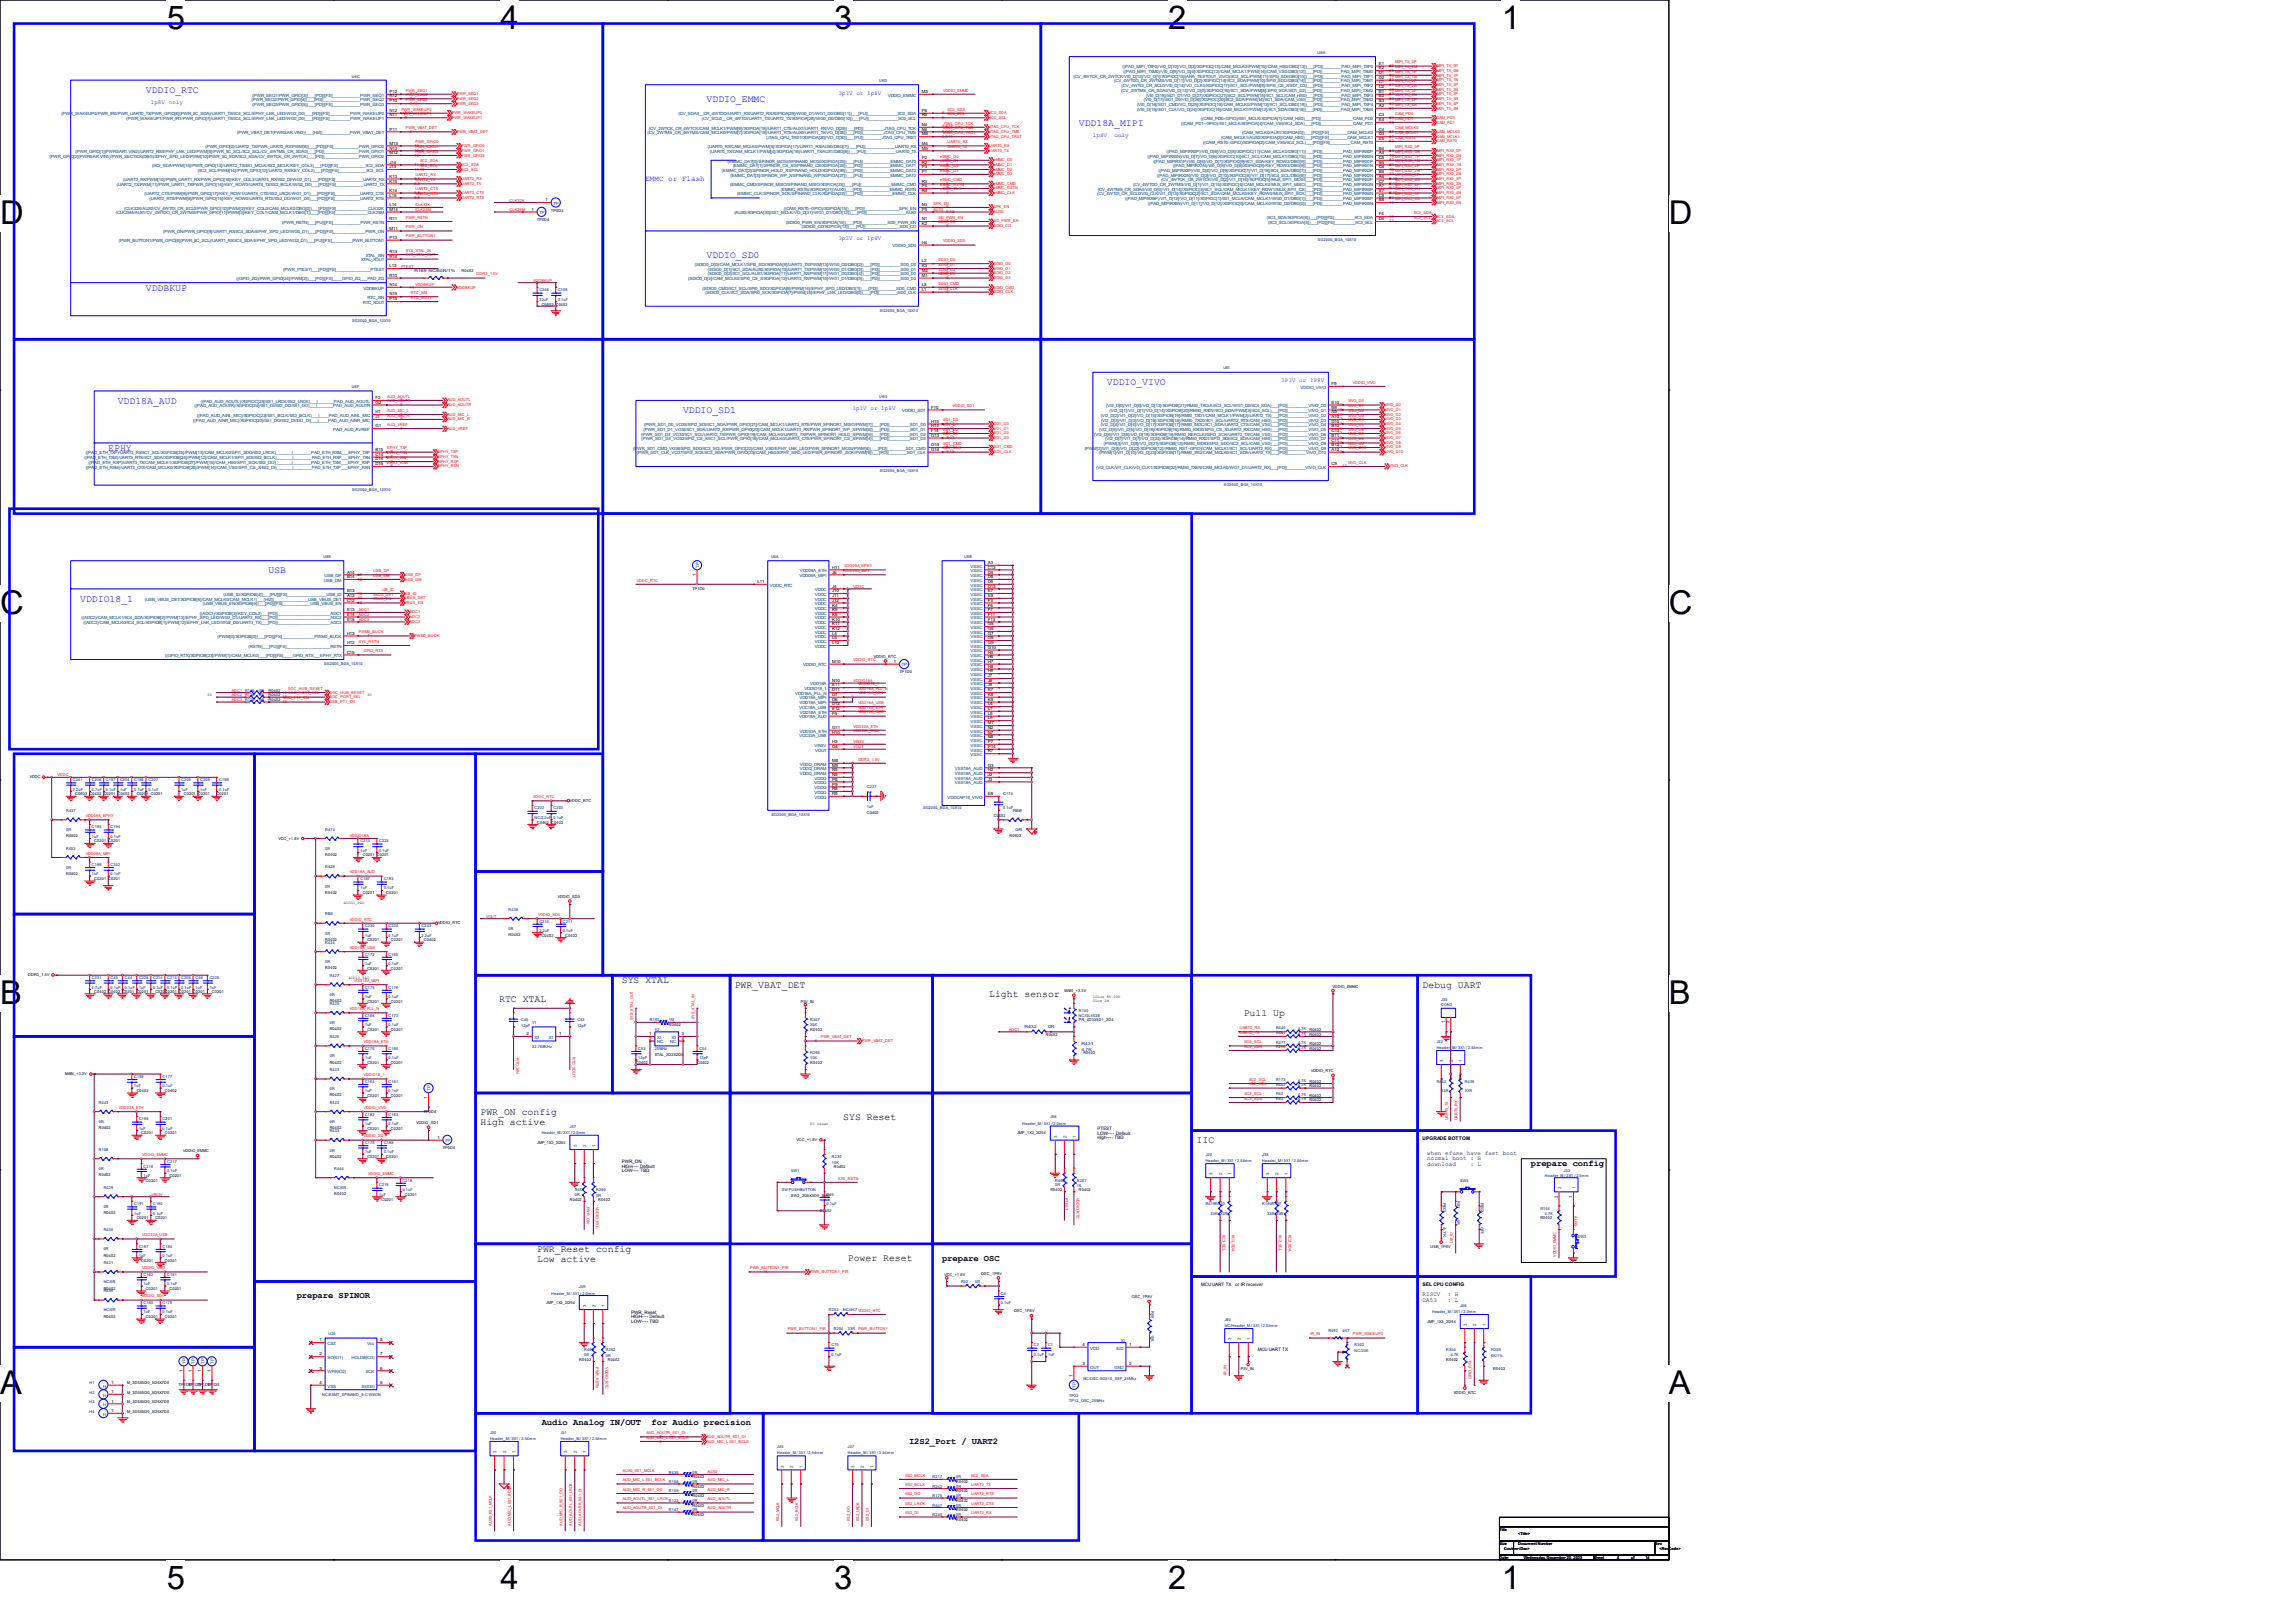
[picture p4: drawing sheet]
<svg xmlns="http://www.w3.org/2000/svg" width="297mm" height="210mm" viewBox="0 0 297 210" stroke-linecap="round" stroke-linejoin="round" font-family="sans-serif">
<defs><g id="words">
<g font-size="4.2">
<text x="21.6" y="3.8">5</text>
<text x="64.8" y="3.8">4</text>
<text x="107.9" y="3.8">3</text>
<text x="151.2" y="3.8">2</text>
<text x="194.4" y="3.8">1</text>
<text x="0" y="29">D</text>
<text x="216" y="29">D</text>
<text x="0" y="79.5">C</text>
<text x="216" y="79.5">C</text>
<text x="0" y="130">B</text>
<text x="216" y="130">B</text>
<text x="0" y="180.4">A</text>
<text x="216" y="180.4">A</text>
<text x="21.6" y="205.7">5</text>
<text x="64.8" y="205.7">4</text>
<text x="107.9" y="205.7">3</text>
<text x="151.2" y="205.7">2</text>
<text x="194.4" y="205.7">1</text>
</g>
<g font-size="1.3" fill="#00f">
<text x="18.9" y="12">VDDIO_RTC</text>
<text x="91.4" y="13.3">VDDIO_EMMC</text>
<text x="139.6" y="16.3">VDD18A_MIPI</text>
<text x="91.4" y="33.4">VDDIO_SD0</text>
<text x="18.9" y="37.6">VDDBKUP</text>
<text x="15.2" y="52.3">VDD18A_AUD</text>
<text x="88.4" y="53.5">VDDIO_SD1</text>
<text x="143.3" y="49.8">VDDIO_VIVO</text>
<text x="14" y="58.4">EPHY</text>
<text x="10.4" y="77.9">VDDIO18_1</text>
<text x="34.8" y="74.2">USB</text>
</g>
<g font-size="1.3">
<text x="64.6" y="129.7">RTC XTAL</text>
<text x="80.5" y="127.3">SYS XTAL</text>
<text x="95.1" y="127.8">PWR_VBAT_DET</text>
<text x="128" y="129.1">Light sensor</text>
<text x="161" y="131.5">Pull Up</text>
<text x="184.1" y="127.8">Debug UART</text>
<text x="62.2" y="144.3">PWR_ON config</text>
<text x="62.2" y="145.6">High active</text>
<text x="109.1" y="144.9">SYS Reset</text>
<text x="154.9" y="148">IIC</text>
<text x="69.5" y="162">PWR_Reset config</text>
<text x="69.5" y="163.3">Low active</text>
<text x="109.7" y="163.2">Power Reset</text>
</g>
<g font-size="1.1">
<text x="198.1" y="150.9">prepare config</text>
<text x="121.9" y="163.1">prepare OSC</text>
<text x="38.4" y="168">prepare SPINOR</text>
<text x="70.1" y="184.4">Audio Analog IN/OUT</text>
<text x="84.3" y="184.4">for Audio precision</text>
<text x="117.6" y="186.9">I2S2_Port / UART2</text>
</g>
<text font-size="1" fill="#00f" x="83.5" y="23.4">EMMC or Flash</text>
<g font-size=".8" fill="#00f">
<text x="19.5" y="13.4">1p8V only</text>
<text x="108.5" y="12.2">3p3V or 1p8V</text>
<text x="141.4" y="17.7">1p8V</text>
<text x="144.2" y="17.7">only</text>
<text x="108.5" y="31.1">3p3V or 1p8V</text>
<text x="110.3" y="53">3p3V or 1p8V</text>
<text x="165.8" y="49.4">3P3V or 1P8V</text>
</g>
<g font-size=".8">
<text x="184.7" y="149.4">when efuse have fast boot</text>
<text x="184.7" y="150.2">normal boot : H</text>
<text x="184.7" y="150.9">download</text>
<text x="190.3" y="150.9">: L</text>
<text x="184.1" y="167.7">RISCV</text>
<text x="187.4" y="167.7">: H</text>
<text x="184.1" y="168.4">CA53</text>
<text x="187.4" y="168.4">: L</text>
</g>
<g font-size=".6" fill="#004080">
<text x="138.9" y="10">(CV_4WTCK_CR_2WTCK/VI0_D[12]/VO_D[1]/XGPIOC[15](ANA_TESTOUT_VIVO)/IIC2_SCL/PWM[11]/SPI0_SDI/DBG[15])___[PD]|________PAD_MIPI_TXP1</text>
<text x="144.2" y="10.7">(CV_4WTDO_CR_2WTMS/VI0_D[11]/VO_D[2]/XGPIOC[14]/IIC2_SDA/PWM[10]/SPI0_SDO/DBG[14])___[PD]|________PAD_MIPI_TXM1</text>
<text x="145.1" y="11.9">(CV_4WTMS_CR_SDA0/VI0_D[13]/VO_D[0]/XGPIOC[16]/IIC1_SDA/PWM[8]/SPI0_SCK/SD1_D2)___[PD]|________PAD_MIPI_TXM2</text>
<text x="145.2" y="11.3">(CV_4WTDI_CR_SCL0/VI0_D[14]/VO_CLK0/XGPIOC[17]/IIC1_SCL/PWM[9]/SPI0_CS_X/SD1_D3)___[PD]|________PAD_MIPI_TXP2</text>
<text x="145.3" y="8.8">((PAD_MIPI_TXP0)/VI0_D[10]/VO_D[3]/XGPIOC[13]/CAM_MCLK0/PWM[15]/CAM_HS0/DBG[13])___[PD]|________PAD_MIPI_TXP0</text>
<text x="145.4" y="9.4">((PAD_MIPI_TXM0)/VI0_D[9]/VO_D[4]/XGPIOC[12]/CAM_MCLK1/PWM[14]/CAM_VS0/DBG[12])___[PD]|________PAD_MIPI_TXM0</text>
<text x="8" y="14.9">(PWR_WAKEUP0/PWR_IR0/PWR_UART0_TX/PWR_GPIO[6](PWR_IIC_SDA)/UART1_TX/IIC4_SCL/EPHY_LNK_LED/WG2_D0)___[PD]|[FS]_________PWR_WAKEUP0</text>
<text x="16.4" y="15.5">(PWR_WAKEUP1/PWR_IR1/PWR_GPIO[7]/UART1_TX/IIC4_SCL/EPHY_LNK_LED/WG0_D0)___[PD]|[FS]_________PWR_WAKEUP1</text>
<text x="30.7" y="17.4">(PWR_VBAT_DET(PWRSAR.VIN3))___[HIZ]|____________PWR_VBAT_DET</text>
<text x="32.6" y="13.1">(PWR_SEQ2/PWR_GPIO[4])___[PD]|________________PWR_SEQ2</text>
<text x="32.7" y="12.5">(PWR_SEQ1/PWR_GPIO[3])___[PD]|[FS]____________PWR_SEQ1</text>
<text x="32.7" y="13.7">(PWR_SEQ3/PWR_GPIO[5])___[PD]|[FS]____________PWR_SEQ3</text>
<text x="83.8" y="17.4">(CV_2WTMS_CR_4WTMS/CAM_MCLK0/PWM[7]/XGPIOA[19]/UART1_RTS/AUX0/UART1_TX/VO_D[28])___[PD]|_________JTAG_CPU_TMS</text>
<text x="84" y="16.8">(CV_2WTCK_CR_4WTCK/CAM_MCLK1/PWM[6]/XGPIOA[18]/UART1_CTS/AUX1/UART1_RX/VO_D[29])___[PD]|_________JTAG_CPU_TCK</text>
<text x="87.8" y="14.9">(CV_SDA0__CR_4WTDO/UART1_RX/UART2_RX/XGPIOA[29]/WG0_D1/WG1_D0/DBG[11])___[PU]|_____________IIC0_SDA</text>
<text x="90.8" y="15.5">(CV_SCL0__CR_4WTDI/UART1_TX/UART2_TX/XGPIOA[28]/WG0_D0/DBG[10])___[PU]|_____________IIC0_SCL</text>
<text x="99.1" y="18">(JTAG_CPU_TRST/XGPIOA[20]/VO_D[30])___[PU]|________JTAG_CPU_TRST</text>
<text x="114.9" y="12.5">VDDIO_EMMC</text>
<text x="147.1" y="13.7">(VI0_D[16]/SD1_CMD/VO_D[25]/XGPIOC[19]/CAM_MCLK0/PWM[13]/IIC1_SCL/DBG[19])___[PD]|________PAD_MIPI_TXP4</text>
<text x="147.1" y="14.3">(VI0_D[15]/SD1_CLK/VO_D[24]/XGPIOC[18]/CAM_MCLK1/PWM[12]/IIC1_SDA/DBG[18])___[PD]|________PAD_MIPI_TXM4</text>
<text x="148" y="13.1">(VI0_D[17]/SD1_D0/VO_D[26]/XGPIOC[20]/IIC2_SDA/PWM[14]/IIC1_SDA/CAM_VS0)___[PD]|________PAD_MIPI_TXM3</text>
<text x="148.3" y="12.5">(VI0_D[18]/SD1_D1/VO_D[27]/XGPIOC[21]/IIC2_SCL/PWM[15]/IIC1_SCL/CAM_HS0)___[PD]|________PAD_MIPI_TXP3</text>
<text x="152.9" y="16.1">((CAM_PD1--GPIO)/IIS1_MCLK/XGPIOA[4]/CAM_VS0/IIC4_SDA)___[PD]|______________CAM_PD1</text>
<text x="155.4" y="15.5">((CAM_PD0--GPIO)/IIS1_MCLK/XGPIOA[1]/CAM_HS0)___[PD]|______________CAM_PD0</text>
<text x="158" y="18">(CAM_MCLK1/AUX2/XGPIOA[3]/CAM_HS0)___[PD]|[FS]________CAM_MCLK1</text>
<text x="160.8" y="17.4">(CAM_MCLK0/AUX1/XGPIOA[0])___[PD]|[FS]________CAM_MCLK0</text>
<text x="6.4" y="20.4">(PWR_GPIO[2](PWRSAR.VIN1)/PWR_SECTICK(DBG)/EPHY_SPD_LED/PWM[10]/PWR_IIC_SDA/IIC2_SDA/CV_4WTCK_CR_2WTCK)___[PD]|_______________PWR_GPIO2</text>
<text x="9.8" y="19.8">(PWR_GPIO[1](PWRSAR1.VIN2)/UART2_RX/EPHY_LNK_LED/PWM[9]/PWR_IIC_SCL/IIC2_SCL/CV_4WTMS_CR_SDA0)___[PD]|_______________PWR_GPIO1</text>
<text x="16" y="23.5">(UART2_RX/PWM[10]/PWR_UART1_RX/PWR_GPIO[16]/KEY_COL3/UART4_RX/IIS2_DI/WG2_D1)___[PD]|[FS]____________UART2_RX</text>
<text x="19.7" y="21.6">(IIC2_SDA/PWM[15]/PWR_GPIO[13]/UART2_TX/IIS1_MCLK/IIS2_MCLK/KEY_COL3)___[PD]|[FS]____________IIC2_SDA</text>
<text x="25.6" y="22.2">(IIC2_SCL/PWM[14]/PWR_GPIO[12]/UART2_RX/KEY_COL2)___[PD]|[FS]____________IIC2_SCL</text>
<text x="26.6" y="19.2">(PWR_GPIO[0]/UART2_TX/PWR_UART0_RX/PWM[8])___[PD]|[FS]___________PWR_GPIO0</text>
<text x="91.6" y="19.2">(UART0_RX/CAM_MCLK0/PWM[5]/XGPIOA[17]/UART1_RX/AUX0/DBG[7])___[PU]|_____________UART0_RX</text>
<text x="91.9" y="19.8">(UART0_TX/CAM_MCLK1/PWM[4]/XGPIOA[16]/UART1_TX/AUX1/DBG[6])___[PU]|_____________UART0_TX</text>
<text x="93.4" y="22.2">(EMMC_DAT[2]/SPINOR_HOLD_X/SPINAND_HOLD/XGPIOA[26])___[PD]|____________EMMC_DAT2</text>
<text x="94.2" y="21">(EMMC_DAT[0]/SPINOR_MOSI/SPINAND_MOSI/XGPIOA[25])___[PU]|____________EMMC_DAT0</text>
<text x="94.5" y="22.9">(EMMC_DAT[3]/SPINOR_WP_X/SPINAND_WP/XGPIOA[27])___[PU]|____________EMMC_DAT3</text>
<text x="94.9" y="21.6">(EMMC_DAT[1]/SPINOR_CS_X/SPINAND_CS/XGPIOA[24])___[PD]|____________EMMC_DAT1</text>
<text x="148.5" y="20.4">((PAD_MIPIRX0N)/VI0_D[7]/VO_D[6]/XGPIOC[10]/IIC1_SCL/CAM_MCLK1/DBG[10])___[PD]|_________PAD_MIPIRX0N</text>
<text x="149.3" y="21">((PAD_MIPIRX1P)/VI0_D[6]/VO_D[7]/XGPIOC[9]/IIC1_SDA/KEY_ROW2/DBG[9])___[PD]|_________PAD_MIPIRX1P</text>
<text x="149.7" y="22.9">((PAD_MIPIRX2N)/VI0_D[3]/VO_D[10]/XGPIOC[6]/VI1_D[17]/IIC4_SCL/DBG[6])___[PD]|_________PAD_MIPIRX2N</text>
<text x="149.9" y="22.2">((PAD_MIPIRX2P)/VI0_D[4]/VO_D[9]/XGPIOC[7]/VI1_D[18]/IIC4_SDA/DBG[7])___[PD]|_________PAD_MIPIRX2P</text>
<text x="150.3" y="23.5">(CV_4WTCK_CR_2WTCK/VI0_D[2]/VI1_D[16]/XGPIOC[5]/MUX_SPI1_MOSI)___[PD]|_________PAD_MIPIRX3P</text>
<text x="151" y="19.8">((PAD_MIPIRX0P)/VI0_D[8]/VO_D[5]/XGPIOC[11]/CAM_MCLK0/DBG[11])___[PD]|_________PAD_MIPIRX0P</text>
<text x="151.8" y="21.6">((PAD_MIPIRX1N)/VI0_D[5]/VO_D[8]/XGPIOC[8]/KEY_ROW3/DBG[8])___[PD]|_________PAD_MIPIRX1N</text>
<text x="155.7" y="18.6">((CAM_RST0--GPIO)/XGPIOA[2]/CAM_VS0/IIC4_SCL)___[PD]|[FS]_________CAM_RST0</text>
<text x="15" y="27.7">(CLK25M/AUX1/CV_4WTDO_CR_2WTMS/PWR_GPIO[11]/PWM[3]/KEY_COL1/CAM_MCLK1/DBG[1])___[PD]|[FS]______________CLK25M</text>
<text x="15.1" y="24.1">(UART2_TX/PWM[11]/PWR_UART1_TX/PWR_GPIO[14]/KEY_ROW3/UART4_TX/IIS2_BCLK/WG2_D0)___[PD]|[FS]____________UART2_TX</text>
<text x="16.1" y="27.1">(CLK32K/AUX0/CV_4WTDI_CR_SCL0/PWR_GPIO[10]/PWM[2]/KEY_COL0/CAM_MCLK0/DBG[0])___[PD]|[FS]______________CLK32K</text>
<text x="18.7" y="25.3">(UART2_CTS/PWM[9]/PWR_GPIO[17]/KEY_ROW1/UART4_CTS/IIS2_LRCK/WG1_D1)___[PD]|[FS]___________UART2_CTS</text>
<text x="19.3" y="25.9">(UART2_RTS/PWM[8]/PWR_GPIO[15]/KEY_ROW0/UART4_RTS/IIS2_DO/WG1_D0)___[PD]|[FS]___________UART2_RTS</text>
<text x="36.5" y="29">(PWR_RSTN)___[PU]|[FS]____________PWR_RSTN</text>
<text x="69.8" y="27.7">TP</text>
<text x="71.6" y="26.5">TP</text>
<text x="94.5" y="24.1">(EMMC_CMD/SPINOR_MISO/SPINAND_MISO/XGPIOA[23])___[PU]|_____________EMMC_CMD</text>
<text x="95" y="27.7">(AUX0/XGPIOA[30]/IIS1_MCLK/VO_D[31]/WG1_D1/DBG[12])___[PD]|_________________AUX0</text>
<text x="95.4" y="25.3">(EMMC_CLK/SPINOR_SCK/SPINAND_CLK/XGPIOA[22])___[PD]|_____________EMMC_CLK</text>
<text x="101" y="24.7">(EMMC_RSTN/XGPIOA[21]/AUX2)___[PD]|____________EMMC_RSTN</text>
<text x="101.4" y="27.1">((CAM_RST0--GPIO)/XGPIOA[15])___[PD]|_______________SPK_EN</text>
<text x="101.7" y="29">(SDIO0_PWR_EN/XGPIOA[14])___[PD]|___________SD0_PWR_EN</text>
<text x="103.8" y="29.6">(SDIO0_CD/XGPIOA[13])___[PU]|_______________SD0_CD</text>
<text x="142" y="25.3">(CV_4WTDI_CR_SCL0/VI0_CLK/VI1_D[13]/XGPIOC[2]/IIC1_SDA/CAM_MCLK0/KEY_ROW0/MUX_SPI1_SCK)___[PD]|_________PAD_MIPIRX4N</text>
<text x="142.1" y="24.7">(CV_4WTMS_CR_SDA0/VI0_D[0]/VI1_D[14]/XGPIOC[3]/IIC1_SCL/CAM_MCLK1/KEY_ROW1/MUX_SPI1_CS)___[PD]|_________PAD_MIPIRX4P</text>
<text x="145.6" y="25.9">((PAD_MIPIRX5P)/VI1_D[12]/VO_D[11]/XGPIOC[1]/IIS1_MCLK/CAM_MCLK1/WG0_D1/DBG[1])___[PD]|_________PAD_MIPIRX5P</text>
<text x="146.6" y="24.1">(CV_4WTDO_CR_2WTMS/VI0_D[1]/VI1_D[15]/XGPIOC[4]/CAM_MCLK0/MUX_SPI1_MISO)___[PD]|_________PAD_MIPIRX3N</text>
<text x="148.5" y="26.5">((PAD_MIPIRX5N)/VI1_D[11]/VO_D[12]/XGPIOC[0]/CAM_MCLK0/WG0_D0/DBG[0])___[PD]|_________PAD_MIPIRX5N</text>
<text x="164" y="28.3">(IIC3_SDA/XGPIOA[6])___[PD]|[FS]_________IIC3_SDA</text>
<text x="164.1" y="29">(IIC3_SCL/XGPIOA[5])___[PD]|[FS]_________IIC3_SCL</text>
<text x="15.4" y="31.4">(PWR_BUTTON1/PWR_GPIO[8](PWR_IIC_SCL)/UART1_RX/IIC4_SDA/EPHY_SPD_LED/WG2_D1)___[PU]|[FS]_________PWR_BUTTON1</text>
<text x="21.1" y="30.2">(PWR_ON/PWR_GPIO[9]/UART1_RX/IIC4_SDA/EPHY_SPD_LED/WG0_D1)___[PD]|[FS]______________PWR_ON</text>
<text x="36.7" y="35.1">(PWR_PTEST)___[PD]|[FS]_______________PTEST</text>
<text x="46.7" y="33.8">XTAL_XOUT</text>
<text x="47.3" y="33.2">XTAL_XIN</text>
<text x="89.9" y="34.4">(SDIO0_D[0]/CAM_MCLK1/SPI0_SDI/XGPIOA[9]/UART3_TX/PWM[13]/WG0_D0/DBG[2])___[PD]|_________SD0_D0</text>
<text x="91.6" y="35.1">(SDIO0_D[1]/IIC1_SDA/AUX0/XGPIOA[10]/UART1_TX/PWM[12]/WG0_D1/DBG[3])___[PD]|_________SD0_D1</text>
<text x="91.6" y="35.6">(SDIO0_D[2]/IIC1_SCL/AUX1/XGPIOA[11]/UART1_RX/PWM[11]/WG1_D0/DBG[4])___[PD]|_________SD0_D2</text>
<text x="115.5" y="32">VDDIO_SD0</text>
<text x="30.6" y="36.3">((GPIO_ZQ)/PWR_GPIO[24]/PWM[2])___[PD]|[FS]____GPIO_ZQ___PAD_ZQ</text>
<text x="46.9" y="39.3">RTC_XOUT</text>
<text x="47" y="37.5">VDDBKUP</text>
<text x="47.5" y="38.7">RTC_XIN</text>
<text x="89.1" y="36.3">(SDIO0_D[3]/CAM_MCLK0/SPI0_CS_X/XGPIOA[12]/UART3_RX/PWM[10]/WG1_D1/DBG[5])___[PD]|_________SD0_D3</text>
<text x="90.9" y="37.5">(SDIO0_CMD/IIC1_SCL/SPI0_SDO/XGPIOA[8]/PWM[14]/EPHY_SPD_LED/DBG[1])___[PD]|________SD0_CMD</text>
<text x="91.3" y="38.1">(SDIO0_CLK/IIC1_SDA/SPI0_SCK/XGPIOA[7]/PWM[15]/EPHY_LNK_LED/DBG[0])___[PD]|________SD0_CLK</text>
<text x="25.2" y="52.7">((PAD_AUD_AOUTR)/XGPIOC[24]/IIS1_DI/IIS2_DO/IIS1_DO)___|_______PAD_AUD_AOUTR</text>
<text x="25.5" y="53.9">((PAD_AUD_AINL_MIC)/XGPIOC[23]/IIS1_BCLK/IIS2_BCLK)___|____PAD_AUD_AINL_MIC</text>
<text x="26" y="52.1">((PAD_AUD_AOUTL)/XGPIOC[25]/IIS1_LRCK/IIS2_LRCK)___|_______PAD_AUD_AOUTL</text>
<text x="116.8" y="53.3">VDDIO_SD1</text>
<text x="142.4" y="53.9">(VI2_D[2]/VI1_D[2]/VO_D[15]/XGPIOB[19]/RMII0_TXD1/CAM_MCLK1/PWM[2]/UART2_TX)___[PD]|_________VIVO_D2</text>
<text x="143.2" y="52.7">(VI2_D[0]/VI1_D[0]/VO_D[13]/XGPIOB[21]/RMII0_TXCLK/IIC3_SCL/WG1_D0/IIC4_SDA)___[PD]|_________VIVO_D0</text>
<text x="143.6" y="53.3">(VI2_D[1]/VI1_D[1]/VO_D[14]/XGPIOB[20]/RMII0_RXDV/IIC3_SDA/PWM[3]/IIC4_SCL)___[PD]|_________VIVO_D1</text>
<text x="168.3" y="50.3">VDDIO_VIVO</text>
<text x="10.9" y="59.4">((PAD_ETH_TXM)/UART3_RTS/IIC1_SDA/XGPIOB[24]/PWM[12]/CAM_MCLK1/SPI1_SDI/IIS2_BCLK)_______|________PAD_ETH_RXP___EPHY_TXN</text>
<text x="11.1" y="58.8">((PAD_ETH_TXP)/UART3_RX/IIC1_SCL/XGPIOB[25]/PWM[13]/CAM_MCLK0/SPI1_SDO/IIS2_LRCK)_______|________PAD_ETH_RXM___EPHY_TXP</text>
<text x="25" y="54.6">((PAD_AUD_AINR_MIC)/XGPIOC[22]/IIS1_DO/IIS2_DI/IIS1_DI)___|____PAD_AUD_AINR_MIC</text>
<text x="43.1" y="55.8">PAD_AUD_AVREF</text>
<text x="82" y="58.2">(PWR_SD1_CMD_VO36/SPI2_SDO/IIC3_SCL/PWR_GPIO[22]/CAM_VS0/EPHY_LNK_LED/PWR_SPINOR1_MOSI/PWM[8])___[PD]|________SD1_CMD</text>
<text x="82.4" y="58.8">(PWR_SD1_CLK_VO37/SPI2_SCK/IIC3_SDA/PWR_GPIO[23]/CAM_HS0/EPHY_SPD_LED/PWR_SPINOR1_SCK/PWM[9])___[PD]|________SD1_CLK</text>
<text x="83" y="56.4">(PWR_SD1_D2_VO33/IIC1_SCL/UART2_TX/PWR_GPIO[19]/CAM_MCLK0/UART3_TX/PWR_SPINOR1_HOLD_X/PWM[5])___[PD]|_________SD1_D2</text>
<text x="83" y="57">(PWR_SD1_D3_VO32/SPI2_CS_X/IIC1_SCL/PWR_GPIO[18]/CAM_MCLK0/UART3_CTS/PWR_SPINOR1_CS_X/PWM[4])___[PD]|_________SD1_D3</text>
<text x="83.3" y="55.8">(PWR_SD1_D1_VO34/IIC1_SDA/UART2_RX/PWR_GPIO[20]/CAM_MCLK1/UART3_RX/PWR_SPINOR1_WP_X/PWM[6])___[PD]|_________SD1_D1</text>
<text x="83.4" y="55.2">(PWR_SD1_D0_VO35/SPI2_SDI/IIC1_SDA/PWR_GPIO[21]/CAM_MCLK1/UART3_RTS/PWR_SPINOR1_MISO/PWM[7])___[PD]|_________SD1_D0</text>
<text x="140.4" y="58.2">(PWM[2]/VI1_D[9]/VO_D[22]/XGPIOB[12]/(RMII0_RST--GPIO)/CAM_MCLK1/IIC1_SCL/UART2_RX)___[PD]|_________VIVO_D9</text>
<text x="141.6" y="56.4">(VI2_D[6]/VI1_D[6]/VO_D[19]/XGPIOB[15]/RMII0_REFCLKI/SPI3_SCK/UART2_TX/CAM_VS0)___[PD]|_________VIVO_D6</text>
<text x="142.2" y="55.8">(VI2_D[5]/VI1_D[5]/VO_D[18]/XGPIOB[16]/RMII0_RXD0/SPI3_CS_X/UART2_RX/CAM_HS0)___[PD]|_________VIVO_D5</text>
<text x="142.2" y="58.8">(PWM[1]/VI1_D[10]/VO_D[23]/XGPIOB[11]/RMII0_IRQ/CAM_MCLK0/IIC1_SDA/UART2_TX)___[PD]|________VIVO_D10</text>
<text x="142.4" y="55.2">(VI2_D[4]/VI1_D[4]/VO_D[17]/XGPIOB[17]/RMII0_MDC/IIC1_SDA/UART2_CTS/CAM_VS0)___[PD]|_________VIVO_D4</text>
<text x="142.5" y="54.6">(VI2_D[3]/VI1_D[3]/VO_D[16]/XGPIOB[18]/RMII0_TXD0/IIC1_SCL/UART2_RTS/CAM_HS0)___[PD]|_________VIVO_D3</text>
<text x="142.9" y="57.6">(PWM[3]/VI1_D[8]/VO_D[21]/XGPIOB[13]/RMII0_MDIO/SPI3_SDO/IIC2_SCL/CAM_VS0)___[PD]|_________VIVO_D8</text>
<text x="143" y="57">(VI2_D[7]/VI1_D[7]/VO_D[20]/XGPIOB[14]/RMII0_RXD1/SPI3_SDI/IIC2_SDA/CAM_HS0)___[PD]|_________VIVO_D7</text>
<text x="11.1" y="60.7">((PAD_ETH_RXM)/UART3_CTS/CAM_MCLK0/XGPIOB[26]/PWM[14]/CAM_VS0/SPI1_CS_X/IIS2_DI)_______|________PAD_ETH_TXP___EPHY_RXN</text>
<text x="11.5" y="60">((PAD_ETH_RXP)/UART3_TX/CAM_MCLK1/XGPIOB[27]/PWM[15]/CAM_HS0/SPI1_SCK/IIS2_DO)_______|________PAD_ETH_TXM___EPHY_RXP</text>
<text x="141.9" y="60.7">(VI2_CLK/VI1_CLK/VO_CLK1/XGPIOB[22]/RMII0_TXEN/CAM_MCLK0/WG1_D1/UART2_RX)___[PD]|________VIVO_CLK</text>
<text x="18.8" y="77.7">(USB_VBUS_DET/XGPIOB[6]/CAM_MCLK0/CAM_MCLK1)___[HIZ]|_______________USB_VBUS_DET</text>
<text x="28.9" y="77.1">(USB_ID/XGPIOB[4])___[PU]|[FS]_________________USB_ID</text>
<text x="41.9" y="75.3">USB_DM</text>
<text x="42" y="74.7">USB_DP</text>
<text x="90.5" y="73.4" transform="rotate(-90 90.5 73.4)">TP</text>
<text x="99.6" y="75.9">VDDC_RTC</text>
<text x="103.5" y="74.7">VDD09A_MIPI</text>
<text x="103.5" y="74">VDD09A_ETH</text>
<text x="105.4" y="76.5">VDDC</text>
<text x="105.4" y="77.1">VDDC</text>
<text x="105.4" y="77.7">VDDC</text>
<text x="125.6" y="73.5">VSSC</text>
<text x="125.6" y="74">VSSC</text>
<text x="125.6" y="74.7">VSSC</text>
<text x="125.6" y="75.3">VSSC</text>
<text x="125.6" y="75.9">VSSC</text>
<text x="125.6" y="76.5">VSSC</text>
<text x="125.6" y="77.1">VSSC</text>
<text x="125.6" y="77.7">VSSC</text>
<text x="10.5" y="80.1">((ADC2)/CAM_MCLK1/IIC4_SDA/XGPIOB[2]/PWM[13]/EPHY_SPD_LED/WG2_D1/UART3_RX)___[PD]|_______________________ADC2</text>
<text x="10.8" y="80.8">((ADC3)/CAM_MCLK0/IIC4_SCL/XGPIOB[1]/PWM[12]/EPHY_LNK_LED/WG2_D0/UART3_TX)___[PD]|_______________________ADC3</text>
<text x="25.9" y="79.5">((ADC1)/XGPIOB[3]/KEY_COL2)___[PD]|_______________________ADC1</text>
<text x="26.2" y="78.3">(USB_VBUS_EN/XGPIOB[5])___[PD]|[FS]____________USB_VBUS_EN</text>
<text x="28.2" y="82.6">(PWM[0]/XGPIOB[0])___[PD]|[FS]______________PWM0_BUCK</text>
<text x="32.2" y="83.8">(RSTN)___[PU]|[FS]___________________RSTN</text>
<text x="105.4" y="78.3">VDDC</text>
<text x="105.4" y="79">VDDC</text>
<text x="105.4" y="79.5">VDDC</text>
<text x="105.4" y="80.1">VDDC</text>
<text x="105.4" y="80.8">VDDC</text>
<text x="105.4" y="81.4">VDDC</text>
<text x="105.4" y="82">VDDC</text>
<text x="105.4" y="82.6">VDDC</text>
<text x="105.4" y="83.2">VDDC</text>
<text x="105.4" y="83.8">VDDC</text>
<text x="125.6" y="78.3">VSSC</text>
<text x="125.6" y="79">VSSC</text>
<text x="125.6" y="79.5">VSSC</text>
<text x="125.6" y="80.1">VSSC</text>
<text x="125.6" y="80.8">VSSC</text>
<text x="125.6" y="81.4">VSSC</text>
<text x="125.6" y="82">VSSC</text>
<text x="125.6" y="82.6">VSSC</text>
<text x="125.6" y="83.2">VSSC</text>
<text x="125.6" y="83.8">VSSC</text>
<text x="21.4" y="85.1">((GPIO_RTX)/XGPIOB[23]/PWM[1]/CAM_MCLK0)___[PD]|[FS]____GPIO_RTX___EPHY_RTX</text>
<text x="102.9" y="89.9">VDD18A_PLL_N</text>
<text x="103.9" y="86.2">VDDIO_RTC</text>
<text x="104.1" y="89.3">VDDIO18_1</text>
<text x="104.9" y="88.7">VDD18A</text>
<text x="116.7" y="86.2">TP</text>
<text x="125.6" y="84.4">VSSC</text>
<text x="125.6" y="85.1">VSSC</text>
<text x="125.6" y="85.6">VSSC</text>
<text x="125.6" y="86.2">VSSC</text>
<text x="125.6" y="86.9">VSSC</text>
<text x="125.6" y="87.5">VSSC</text>
<text x="125.6" y="88.1">VSSC</text>
<text x="125.6" y="88.7">VSSC</text>
<text x="125.6" y="89.3">VSSC</text>
<text x="125.6" y="89.9">VSSC</text>
<text x="103.4" y="91.7">VCC18A_USB</text>
<text x="103.4" y="93">VDD18A_AUD</text>
<text x="103.4" y="95.4">VCC33A_USB</text>
<text x="103.5" y="91.1">VDD18A_MIPI</text>
<text x="103.5" y="90.5">VDD18A_MIPI</text>
<text x="103.5" y="92.3">VDD18A_ETH</text>
<text x="103.5" y="94.8">VDD33A_ETH</text>
<text x="125.6" y="90.5">VSSC</text>
<text x="125.6" y="91.1">VSSC</text>
<text x="125.6" y="91.7">VSSC</text>
<text x="125.6" y="92.3">VSSC</text>
<text x="125.6" y="93">VSSC</text>
<text x="125.6" y="93.6">VSSC</text>
<text x="125.6" y="94.2">VSSC</text>
<text x="125.6" y="94.8">VSSC</text>
<text x="125.6" y="95.4">VSSC</text>
<text x="103.5" y="99.1">VDDQ_DRAM</text>
<text x="103.5" y="99.7">VDDQ_DRAM</text>
<text x="103.5" y="100.3">VDDQ_DRAM</text>
<text x="105.4" y="96.6">VIN3V</text>
<text x="105.4" y="100.9">VDDQ</text>
<text x="105.4" y="101.5">VDDQ</text>
<text x="105.5" y="97.2">VOUT</text>
<text x="123.6" y="99.7">VSS18A_AUD</text>
<text x="123.6" y="100.3">VSS18A_AUD</text>
<text x="123.6" y="100.9">VSS18A_AUD</text>
<text x="123.6" y="101.5">VSS18A_AUD</text>
<text x="125.6" y="96">VSSC</text>
<text x="125.6" y="96.6">VSSC</text>
<text x="125.6" y="97.2">VSSC</text>
<text x="125.6" y="97.8">VSSC</text>
<text x="105.4" y="102.1">VDDQ</text>
<text x="105.4" y="102.7">VDDQ</text>
<text x="105.4" y="103.3">VDDQ</text>
<text x="122.6" y="103.3">VDDCAP18_VIVO</text>
<text x="69.2" y="134.4">X2</text>
<text x="71" y="134.4">X1</text>
<text x="85" y="134.4">X1</text>
<text x="85" y="135">NC</text>
<text x="86.7" y="135">NC</text>
<text x="86.9" y="134.4">X2</text>
<text x="186.8" y="137.5" transform="rotate(-90 186.8 137.5)">3</text>
<text x="188" y="137.5" transform="rotate(-90 188 137.5)">2</text>
<text x="189.2" y="137.5" transform="rotate(-90 189.2 137.5)">1</text>
<text x="55.7" y="141.1" transform="rotate(-90 55.7 141.1)">TP</text>
<text x="57.6" y="147.8">TP</text>
<text x="74.6" y="148.5" transform="rotate(-90 74.6 148.5)">3</text>
<text x="75.9" y="148.5" transform="rotate(-90 75.9 148.5)">2</text>
<text x="77.1" y="148.5" transform="rotate(-90 77.1 148.5)">1</text>
<text x="136.8" y="147.2" transform="rotate(-90 136.8 147.2)">3</text>
<text x="138" y="147.2" transform="rotate(-90 138 147.2)">2</text>
<text x="139.2" y="147.2" transform="rotate(-90 139.2 147.2)">1</text>
<text x="156.9" y="152.1" transform="rotate(-90 156.9 152.1)">3</text>
<text x="158.2" y="152.1" transform="rotate(-90 158.2 152.1)">2</text>
<text x="159.4" y="152.1" transform="rotate(-90 159.4 152.1)">1</text>
<text x="164.3" y="152.1" transform="rotate(-90 164.3 152.1)">3</text>
<text x="165.4" y="152.1" transform="rotate(-90 165.4 152.1)">2</text>
<text x="166.7" y="152.1" transform="rotate(-90 166.7 152.1)">1</text>
<text x="202" y="153.9" transform="rotate(-90 202 153.9)">2</text>
<text x="203.9" y="153.9" transform="rotate(-90 203.9 153.9)">1</text>
<text x="75.9" y="169.2" transform="rotate(-90 75.9 169.2)">3</text>
<text x="77.1" y="169.2" transform="rotate(-90 77.1 169.2)">2</text>
<text x="78.3" y="169.2" transform="rotate(-90 78.3 169.2)">1</text>
<text x="159.4" y="173.4" transform="rotate(-90 159.4 173.4)">3</text>
<text x="160.6" y="173.4" transform="rotate(-90 160.6 173.4)">2</text>
<text x="161.8" y="173.4" transform="rotate(-90 161.8 173.4)">1</text>
<text x="189.8" y="171.6" transform="rotate(-90 189.8 171.6)">3</text>
<text x="191.1" y="171.6" transform="rotate(-90 191.1 171.6)">2</text>
<text x="192.3" y="171.6" transform="rotate(-90 192.3 171.6)">1</text>
<text x="13.3" y="179.5">H</text>
<text x="24" y="176.5" transform="rotate(-90 24 176.5)">TP</text>
<text x="25.2" y="176.5" transform="rotate(-90 25.2 176.5)">TP</text>
<text x="26.5" y="176.5" transform="rotate(-90 26.5 176.5)">TP</text>
<text x="27.7" y="176.5" transform="rotate(-90 27.7 176.5)">TP</text>
<text x="42.4" y="174">CSZ</text>
<text x="42.4" y="175.9">SO(IO1)</text>
<text x="42.4" y="177.7">WP#(IO2)</text>
<text x="42.4" y="179.5">VSS</text>
<text x="45.5" y="175.9">HOLD#(IO3)</text>
<text x="46.8" y="179.5">SI(IO0)</text>
<text x="47.3" y="177.7">SCK</text>
<text x="47.5" y="174">Vcc</text>
<text x="139.2" y="179.6" transform="rotate(-90 139.2 179.6)">TP</text>
<text x="141.1" y="177.1">OUT</text>
<text x="141.1" y="174.6">VDD</text>
<text x="144.2" y="177.1">GND</text>
<text x="144.5" y="174.6">E/D</text>
<text x="13.3" y="180.7">H</text>
<text x="13.3" y="183.2">H</text>
<text x="13.3" y="182">H</text>
<text x="64.3" y="188.1" transform="rotate(-90 64.3 188.1)">3</text>
<text x="65.5" y="188.1" transform="rotate(-90 65.5 188.1)">2</text>
<text x="66.7" y="188.1" transform="rotate(-90 66.7 188.1)">1</text>
<text x="73.4" y="188.1" transform="rotate(-90 73.4 188.1)">3</text>
<text x="74.6" y="188.1" transform="rotate(-90 74.6 188.1)">2</text>
<text x="75.9" y="188.1" transform="rotate(-90 75.9 188.1)">1</text>
<text x="101.4" y="189.9" transform="rotate(-90 101.4 189.9)">3</text>
<text x="102.7" y="189.9" transform="rotate(-90 102.7 189.9)">2</text>
<text x="103.9" y="189.9" transform="rotate(-90 103.9 189.9)">1</text>
<text x="110.6" y="189.9" transform="rotate(-90 110.6 189.9)">3</text>
<text x="111.8" y="189.9" transform="rotate(-90 111.8 189.9)">2</text>
<text x="113" y="189.9" transform="rotate(-90 113 189.9)">1</text>
</g>
<g font-size=".6">
<text x="178.4" y="8.4">E1</text>
<text x="178.4" y="9">E2</text>
<text x="178.4" y="9.6">D1</text>
<text x="178.4" y="10.2">D2</text>
<text x="178.4" y="10.8">C1</text>
<text x="178.4" y="11.4">C2</text>
<text x="50.4" y="12">P12</text>
<text x="50.4" y="12.6">R12</text>
<text x="50.4" y="13.3">P10</text>
<text x="50.4" y="14.5">N12</text>
<text x="50.4" y="15.1">N11</text>
<text x="50.4" y="16.9">P11</text>
<text x="119.3" y="14.5">P6</text>
<text x="119.3" y="15.1">R6</text>
<text x="119.3" y="16.3">N4</text>
<text x="119.3" y="16.9">N6</text>
<text x="119.3" y="17.5">M6</text>
<text x="119.3" y="12">M3</text>
<text x="178.4" y="12">B1</text>
<text x="178.4" y="12.6">B2</text>
<text x="178.4" y="13.3">B3</text>
<text x="178.4" y="13.8">A2</text>
<text x="178.4" y="15.1">C3</text>
<text x="178.4" y="16.9">C4</text>
<text x="178.4" y="15.7">E4</text>
<text x="178.4" y="17.5">D3</text>
<text x="50.4" y="18.7">M13</text>
<text x="50.4" y="19.3">N13</text>
<text x="50.4" y="19.9">M12</text>
<text x="50.4" y="21.2">J14</text>
<text x="50.4" y="21.8">J13</text>
<text x="50.4" y="23">K13</text>
<text x="50.4" y="23.6">K15</text>
<text x="119.3" y="18.7">M4</text>
<text x="119.3" y="19.3">M5</text>
<text x="119.3" y="20.6">P2</text>
<text x="119.3" y="21.2">R2</text>
<text x="119.3" y="21.8">P3</text>
<text x="119.3" y="22.4">P1</text>
<text x="119.3" y="23.6">R3</text>
<text x="178.4" y="18.1">E5</text>
<text x="178.4" y="19.3">B4</text>
<text x="178.4" y="19.9">A4</text>
<text x="178.4" y="20.6">C5</text>
<text x="178.4" y="21.2">B5</text>
<text x="178.4" y="21.8">C6</text>
<text x="178.4" y="22.4">B6</text>
<text x="178.4" y="23">A6</text>
<text x="178.4" y="23.6">C7</text>
<text x="50.4" y="28.5">R11</text>
<text x="50.4" y="29.7">M11</text>
<text x="50.4" y="26.7">L14</text>
<text x="50.4" y="27.3">M14</text>
<text x="50.4" y="24.8">K14</text>
<text x="50.4" y="25.4">L15</text>
<text x="68.8" y="27.3">1</text>
<text x="70.6" y="26">1</text>
<text x="119.3" y="29.1">K2</text>
<text x="119.3" y="28.5">N1</text>
<text x="119.3" y="24.2">P4</text>
<text x="119.3" y="24.8">R4</text>
<text x="119.3" y="26.7">N3</text>
<text x="119.3" y="27.3">P5</text>
<text x="178.4" y="24.2">A7</text>
<text x="178.4" y="24.8">B7</text>
<text x="178.4" y="25.4">C8</text>
<text x="178.4" y="26">B8</text>
<text x="178.4" y="27.9">F4</text>
<text x="178.4" y="28.5">D4</text>
<text x="50.4" y="30.9">P13</text>
<text x="50.4" y="32.8">R13</text>
<text x="50.4" y="33.4">R14</text>
<text x="50.4" y="34.6">L13</text>
<text x="50.4" y="35.8">R10</text>
<text x="119.3" y="34">L2</text>
<text x="119.3" y="34.6">K3</text>
<text x="119.3" y="35.2">M2</text>
<text x="119.3" y="35.8">M1</text>
<text x="119.3" y="31.5">H4</text>
<text x="50.4" y="38.2">N15</text>
<text x="50.4" y="38.9">P15</text>
<text x="50.4" y="37">N14</text>
<text x="119.3" y="37">L3</text>
<text x="119.3" y="37.6">L1</text>
<text x="48.6" y="51.6">F2</text>
<text x="48.6" y="52.2">G2</text>
<text x="48.6" y="53.5">H1</text>
<text x="120.5" y="52.9">F10</text>
<text x="172.3" y="52.2">E10</text>
<text x="172.3" y="52.9">B9</text>
<text x="172.3" y="53.5">A9</text>
<text x="172.3" y="49.8">F9</text>
<text x="48.6" y="54.1">J1</text>
<text x="48.6" y="55.3">G1</text>
<text x="48.6" y="58.3">B15</text>
<text x="48.6" y="59">C14</text>
<text x="48.6" y="59.6">D14</text>
<text x="120.5" y="54.7">H15</text>
<text x="120.5" y="55.3">H14</text>
<text x="120.5" y="55.9">F14</text>
<text x="120.5" y="56.5">G13</text>
<text x="120.5" y="57.7">G15</text>
<text x="120.5" y="58.3">G14</text>
<text x="172.3" y="54.1">A10</text>
<text x="172.3" y="54.7">D10</text>
<text x="172.3" y="55.3">B10</text>
<text x="172.3" y="55.9">C10</text>
<text x="172.3" y="56.5">B11</text>
<text x="172.3" y="57.2">C11</text>
<text x="172.3" y="57.7">B12</text>
<text x="172.3" y="58.3">A12</text>
<text x="48.6" y="60.2">D15</text>
<text x="172.3" y="60.2">C9</text>
<text x="44.9" y="74.2">A14</text>
<text x="44.9" y="74.8">B14</text>
<text x="44.9" y="76.6">B13</text>
<text x="44.9" y="77.3">A13</text>
<text x="44.9" y="77.9">C12</text>
<text x="90" y="74.5" transform="rotate(-90 90 74.5)">1</text>
<text x="98" y="75.4">L11</text>
<text x="107.7" y="73.6">H11</text>
<text x="107.7" y="74.2">J6</text>
<text x="107.7" y="76">J4</text>
<text x="107.7" y="76.6">J10</text>
<text x="107.7" y="77.3">J11</text>
<text x="107.7" y="77.9">J12</text>
<text x="127.8" y="77.9">F3</text>
<text x="127.8" y="73">A3</text>
<text x="127.8" y="73.6">C13</text>
<text x="127.8" y="74.2">D5</text>
<text x="127.8" y="74.8">D8</text>
<text x="127.8" y="75.4">D9</text>
<text x="127.8" y="76">D13</text>
<text x="127.8" y="76.6">E7</text>
<text x="127.8" y="77.3">E9</text>
<text x="44.9" y="79.1">E13</text>
<text x="44.9" y="79.7">E14</text>
<text x="44.9" y="80.3">E15</text>
<text x="44.9" y="83.4">H12</text>
<text x="44.9" y="82.1">H13</text>
<text x="107.7" y="78.5">K4</text>
<text x="107.7" y="79.1">K5</text>
<text x="107.7" y="79.7">K6</text>
<text x="107.7" y="80.3">K10</text>
<text x="107.7" y="80.9">K11</text>
<text x="107.7" y="81.5">K12</text>
<text x="107.7" y="82.1">L4</text>
<text x="107.7" y="82.7">L5</text>
<text x="107.7" y="83.4">L10</text>
<text x="127.8" y="78.5">F6</text>
<text x="127.8" y="79.1">F7</text>
<text x="127.8" y="79.7">F11</text>
<text x="127.8" y="80.3">F13</text>
<text x="127.8" y="80.9">G5</text>
<text x="127.8" y="81.5">G6</text>
<text x="127.8" y="82.1">G7</text>
<text x="127.8" y="82.7">G8</text>
<text x="127.8" y="83.4">G9</text>
<text x="127.8" y="84">G10</text>
<text x="44.9" y="84.6">C15</text>
<text x="107.7" y="89.5">D11</text>
<text x="107.7" y="88.8">E11</text>
<text x="107.7" y="85.8">M10</text>
<text x="107.7" y="88.2">N10</text>
<text x="115.7" y="85.8">1</text>
<text x="127.8" y="84.6">H5</text>
<text x="127.8" y="85.2">H6</text>
<text x="127.8" y="85.8">H7</text>
<text x="127.8" y="86.4">H8</text>
<text x="127.8" y="87">H9</text>
<text x="127.8" y="87.6">J7</text>
<text x="127.8" y="88.2">J8</text>
<text x="127.8" y="88.8">J9</text>
<text x="127.8" y="89.5">K7</text>
<text x="107.7" y="90.7">D6</text>
<text x="107.7" y="90">D7</text>
<text x="107.7" y="91.3">D12</text>
<text x="107.7" y="91.9">E12</text>
<text x="107.7" y="92.5">F5</text>
<text x="107.7" y="94.3">G11</text>
<text x="107.7" y="94.9">H10</text>
<text x="127.8" y="90">K8</text>
<text x="127.8" y="90.7">K9</text>
<text x="127.8" y="91.3">L6</text>
<text x="127.8" y="91.9">L7</text>
<text x="127.8" y="92.5">L8</text>
<text x="127.8" y="93.1">L9</text>
<text x="127.8" y="93.7">M7</text>
<text x="127.8" y="94.3">N2</text>
<text x="127.8" y="94.9">N7</text>
<text x="127.8" y="95.6">N8</text>
<text x="107.7" y="96.8">G4</text>
<text x="107.7" y="96.1">H3</text>
<text x="107.7" y="98.6">M8</text>
<text x="107.7" y="99.2">M9</text>
<text x="107.7" y="100.4">N9</text>
<text x="107.7" y="101">P8</text>
<text x="107.7" y="101.6">P9</text>
<text x="107.7" y="99.8">N5</text>
<text x="127.8" y="99.2">G3</text>
<text x="127.8" y="99.8">H2</text>
<text x="127.8" y="100.4">J2</text>
<text x="127.8" y="101">J3</text>
<text x="127.8" y="96.1">P7</text>
<text x="127.8" y="96.8">P14</text>
<text x="127.8" y="97.4">R7</text>
<text x="107.7" y="102.2">R8</text>
<text x="107.7" y="102.9">R9</text>
<text x="127.8" y="102.9">E8</text>
<text x="68.2" y="133.9">2</text>
<text x="72.3" y="133.9">1</text>
<text x="84" y="133.9">1</text>
<text x="84" y="134.5">2</text>
<text x="88.2" y="133.9">3</text>
<text x="88.2" y="134.5">4</text>
<text x="187" y="132.4" transform="rotate(-90 187 132.4)">1</text>
<text x="187.6" y="132.4" transform="rotate(-90 187.6 132.4)">2</text>
<text x="55.3" y="142.2" transform="rotate(-90 55.3 142.2)">1</text>
<text x="56.6" y="147.4">1</text>
<text x="142" y="146.3">PTEST</text>
<text x="142" y="146.9">LOW---- Default</text>
<text x="142" y="147.4">High---- TBD</text>
<text x="184.1" y="147.5">UPGRADE BOTTOM</text>
<text x="80.5" y="150.5">PWR_ON</text>
<text x="80.5" y="151.1">HIGH---- Default</text>
<text x="80.5" y="151.7">LOW---- TBD</text>
<text x="201.6" y="155" transform="rotate(-90 201.6 155)">2</text>
<text x="203.5" y="155" transform="rotate(-90 203.5 155)">1</text>
<text x="155.4" y="166.4">MCU UART TX</text>
<text x="159.9" y="166.4">or IR receiver</text>
<text x="184.1" y="166.4">SEL CPU CONFIG</text>
<text x="41.4" y="173.6">1</text>
<text x="49.2" y="173.6">8</text>
<text x="81.7" y="170">PWR_Reset</text>
<text x="81.7" y="170.6">HIGH---- Default</text>
<text x="81.7" y="171.2">LOW---- TBD</text>
<text x="14.4" y="179.1">1</text>
<text x="23.6" y="177.5" transform="rotate(-90 23.6 177.5)">1</text>
<text x="24.8" y="177.5" transform="rotate(-90 24.8 177.5)">1</text>
<text x="26" y="177.5" transform="rotate(-90 26 177.5)">1</text>
<text x="27.3" y="177.5" transform="rotate(-90 27.3 177.5)">1</text>
<text x="41.4" y="175.4">2</text>
<text x="41.4" y="177.2">3</text>
<text x="41.4" y="179.1">4</text>
<text x="49.2" y="179.1">5</text>
<text x="49.2" y="177.2">6</text>
<text x="49.2" y="175.4">7</text>
<text x="138.8" y="178.2" transform="rotate(-90 138.8 178.2)">1</text>
<text x="140.1" y="176.6">3</text>
<text x="140.1" y="174.2">4</text>
<text x="146.1" y="174.2">1</text>
<text x="146.1" y="176.6">2</text>
<text x="162.8" y="174.9">MCU UART TX</text>
<text x="14.4" y="180.3">1</text>
<text x="14.4" y="182.7">1</text>
<text x="14.4" y="181.5">1</text>
</g>
<g font-size=".5" fill="#000080">
<text x="45.6" y="10">U6C</text>
<text x="113.8" y="10.6">U6D</text>
<text x="170.5" y="7">U6H</text>
<text x="53.6" y="35.3">R169 NC/60R/1%</text>
<text x="170.6" y="31.2">SG2000_BGA_10X10</text>
<text x="45.6" y="41.6">SG2000_BGA_10X10</text>
<text x="69.8" y="37.7">C246</text>
<text x="69.8" y="38.9">22uF</text>
<text x="72.2" y="37.7">C108</text>
<text x="72.2" y="38.9">0.1uF</text>
<text x="113.9" y="40.4">SG2000_BGA_10X10</text>
<text x="158.3" y="47.8">U6I</text>
<text x="45.6" y="50.2">U6F</text>
<text x="113.8" y="51.5">U6G</text>
<text x="45.6" y="63.5">SG2000_BGA_10X10</text>
<text x="113.9" y="61.1">SG2000_BGA_10X10</text>
<text x="158.4" y="62.9">SG2000_BGA_10X10</text>
<text x="41.9" y="72.2">U6E</text>
<text x="99.8" y="72.2">U6A</text>
<text x="124.8" y="72.2">U6B</text>
<text x="31.7" y="89.5">R146</text>
<text x="33.5" y="89.5">0R</text>
<text x="42" y="86.1">SG2000_BGA_10X10</text>
<text x="31.7" y="90.1">R128</text>
<text x="31.7" y="90.7">R129</text>
<text x="33.5" y="90.1">0R</text>
<text x="33.5" y="90.7">0R</text>
<text x="9.4" y="101.1">C241</text>
<text x="11.9" y="101.1">C206</text>
<text x="13.7" y="101.1">C197</text>
<text x="15.5" y="101.1">C204</text>
<text x="17.4" y="101.1">C196</text>
<text x="19.2" y="101.1">C207</text>
<text x="23.5" y="101.1">C209</text>
<text x="25.9" y="101.1">C208</text>
<text x="28.4" y="101.1">C198</text>
<text x="8.6" y="105.1">R437</text>
<text x="8.6" y="107.6">0R</text>
<text x="9.4" y="102.3">2.2uF</text>
<text x="11.9" y="102.3">4.7uF</text>
<text x="11.9" y="107.2">C195</text>
<text x="13.7" y="102.3">0.1uF</text>
<text x="14.3" y="107.2">C194</text>
<text x="15.5" y="102.3">1uF</text>
<text x="17.4" y="102.3">0.1uF</text>
<text x="19.2" y="102.3">0.1uF</text>
<text x="23.5" y="102.3">1uF</text>
<text x="25.9" y="102.3">1uF</text>
<text x="28.4" y="102.3">0.1uF</text>
<text x="42.1" y="107.5">R474</text>
<text x="69.2" y="104.7">C202</text>
<text x="69.2" y="106">NC/2.2uF 0.1uF</text>
<text x="71.6" y="104.7">C203</text>
<text x="99.9" y="105.6">SG2000_BGA_10X10</text>
<text x="112.2" y="102">C227</text>
<text x="112.2" y="104.5">1uF</text>
<text x="119.5" y="104.7">SG2000_BGA_10X10</text>
<text x="129.8" y="102.9">C174</text>
<text x="129.8" y="104.7">0.1uF</text>
<text x="131.1" y="105.1">R88</text>
<text x="131.4" y="107.6">0R</text>
<text x="8.6" y="109.9">R453</text>
<text x="8.6" y="112.4">0R</text>
<text x="11.9" y="112">C189</text>
<text x="11.9" y="113.3">1uF</text>
<text x="11.9" y="108.4">1uF</text>
<text x="14.3" y="112">C242</text>
<text x="14.3" y="113.3">0.1uF</text>
<text x="14.3" y="108.4">0.1uF</text>
<text x="42.1" y="112.3">R428</text>
<text x="42.1" y="110">0R</text>
<text x="46.7" y="109">C213</text>
<text x="46.7" y="110.2">1uF</text>
<text x="46.7" y="113.9">C167</text>
<text x="49.1" y="109">C223</text>
<text x="49.1" y="110.2">0.1uF</text>
<text x="49.7" y="113.9">C183</text>
<text x="42.1" y="114.8">0R</text>
<text x="42.1" y="118.4">RB6</text>
<text x="46.7" y="115.1">1uF</text>
<text x="47.2" y="120">C230</text>
<text x="49.7" y="115.1">0.1uF</text>
<text x="50.3" y="120">C224</text>
<text x="54.6" y="120">C233</text>
<text x="65.8" y="117.8">R438</text>
<text x="69.8" y="119.4">C210</text>
<text x="72.9" y="119.4">C211</text>
<text x="42.1" y="122.1">R424</text>
<text x="42.1" y="124.6">0R</text>
<text x="42.1" y="120.9">0R</text>
<text x="47.2" y="121.2">1uF</text>
<text x="47.2" y="123.6">C172</text>
<text x="47.2" y="124.9">1uF</text>
<text x="50.3" y="121.2">0.1uF</text>
<text x="50.3" y="123.6">C165</text>
<text x="50.3" y="124.9">0.1uF</text>
<text x="54.6" y="121.2">2.2uF</text>
<text x="65.8" y="120.3">0R</text>
<text x="69.8" y="120.6">2.2uF</text>
<text x="72.9" y="120.6">0.1uF</text>
<text x="11.9" y="126.7">C231</text>
<text x="11.9" y="127.9">4.7uF</text>
<text x="14.3" y="126.7">C45</text>
<text x="14.3" y="127.9">0.1uF</text>
<text x="16.2" y="126.7">C44</text>
<text x="16.2" y="127.9">0.1uF</text>
<text x="18" y="126.7">C226</text>
<text x="18" y="127.9">1uF</text>
<text x="19.8" y="126.7">C214</text>
<text x="19.8" y="127.9">0.1uF</text>
<text x="21.6" y="126.7">C215</text>
<text x="21.6" y="127.9">0.1uF</text>
<text x="23.5" y="126.7">C205</text>
<text x="23.5" y="127.9">0.1uF</text>
<text x="25.3" y="126.7">C46</text>
<text x="25.3" y="127.9">1uF</text>
<text x="27.1" y="126.7">C225</text>
<text x="27.1" y="127.9">1uF</text>
<text x="42.7" y="126.4">R427</text>
<text x="42.7" y="128.9">0R</text>
<text x="42.7" y="130">R425</text>
<text x="47.2" y="127.9">C175</text>
<text x="47.2" y="129.1">1uF</text>
<text x="47.2" y="131.6">C166</text>
<text x="50.3" y="127.9">C176</text>
<text x="50.3" y="129.1">0.1uF</text>
<text x="50.3" y="131.6">C173</text>
<text x="139.6" y="131">R145</text>
<text x="139.6" y="131.6">NC/GL5528</text>
<text x="186.5" y="129.5">J35</text>
<text x="186.5" y="130.2">CON2</text>
<text x="42.7" y="134.3">R426</text>
<text x="42.7" y="136.8">0R</text>
<text x="42.7" y="132.5">0R</text>
<text x="47.2" y="132.8">1uF</text>
<text x="47.2" y="135.8">C170</text>
<text x="47.2" y="137.1">1uF</text>
<text x="50.3" y="132.8">0.1uF</text>
<text x="50.3" y="135.8">C185</text>
<text x="50.3" y="137.1">0.1uF</text>
<text x="67.4" y="132.2">C40</text>
<text x="67.4" y="132.9">12pF</text>
<text x="68.9" y="132.5">Y1</text>
<text x="68.9" y="135.6">32.768KHz</text>
<text x="74.7" y="132.2">C43</text>
<text x="74.7" y="132.9">12pF</text>
<text x="82.6" y="135.8">C53</text>
<text x="82.6" y="137.1">12pF</text>
<text x="84.1" y="132.2">R192</text>
<text x="84.8" y="133.4">Y2</text>
<text x="84.8" y="135.8">25MHz</text>
<text x="86.6" y="132.2">1M</text>
<text x="90.5" y="135.8">C54</text>
<text x="90.5" y="137.1">12pF</text>
<text x="104.9" y="132.2">R307</text>
<text x="104.9" y="132.8">30K</text>
<text x="104.9" y="136.4">R296</text>
<text x="104.9" y="137.1">10K</text>
<text x="132.6" y="133.1">R432</text>
<text x="135.6" y="133.1">0R</text>
<text x="139.9" y="135.2">R431</text>
<text x="139.9" y="136">4.7K</text>
<text x="165.1" y="135.6">R276</text>
<text x="165.1" y="133.8">R441</text>
<text x="165.1" y="135">R277</text>
<text x="165.1" y="133.2">R440</text>
<text x="168" y="135.7">4.7K</text>
<text x="168" y="133.9">4.7K</text>
<text x="168" y="135.1">4.7K</text>
<text x="168" y="133.3">4.7K</text>
<text x="185.9" y="135">J32</text>
<text x="185.9" y="135.7">Header_M / 3X1 / 2.54mm</text>
<text x="12.8" y="142.8">R443</text>
<text x="17.4" y="139.5">C169</text>
<text x="17.4" y="140.7">1uF</text>
<text x="21" y="139.5">C177</text>
<text x="21" y="140.7">0.1uF</text>
<text x="42.7" y="138.6">R423</text>
<text x="42.7" y="141.1">0R</text>
<text x="42.7" y="142.8">R422</text>
<text x="47.2" y="140.1">C164</text>
<text x="47.2" y="141.3">1uF</text>
<text x="50.3" y="140.1">C181</text>
<text x="50.3" y="141.3">0.1uF</text>
<text x="165.1" y="142.4">R43</text>
<text x="165.1" y="140.5">R452</text>
<text x="165.1" y="139.9">R173</text>
<text x="165.1" y="141.7">R42</text>
<text x="168" y="142.4">4.7K</text>
<text x="168" y="140.6">4.7K</text>
<text x="168" y="140">4.7K</text>
<text x="168" y="141.8">4.7K</text>
<text x="185.9" y="140.1">R442</text>
<text x="186.5" y="141.3">33R</text>
<text x="189.6" y="140.1">R439</text>
<text x="189.6" y="141.3">33R</text>
<text x="12.8" y="148.9">R168</text>
<text x="12.8" y="145.3">0R</text>
<text x="18" y="145">C186</text>
<text x="18" y="146.2">1uF</text>
<text x="21" y="145">C201</text>
<text x="21" y="146.2">0.1uF</text>
<text x="42.7" y="146.5">R433</text>
<text x="42.7" y="149">0R</text>
<text x="42.7" y="145.3">0R</text>
<text x="47.2" y="148">C178</text>
<text x="47.2" y="149.3">1uF</text>
<text x="47.2" y="144.3">C182</text>
<text x="47.2" y="145.6">1uF</text>
<text x="49.7" y="148">C188</text>
<text x="49.7" y="149.3">0.1uF</text>
<text x="50.3" y="144.3">C163</text>
<text x="50.3" y="145.6">0.1uF</text>
<text x="70.1" y="146.8">Header_M / 3X1 / 2.0mm</text>
<text x="73.7" y="146">J57</text>
<text x="107.7" y="149.9">R230</text>
<text x="132.3" y="145.6">Header_M / 3X1 / 2.0mm</text>
<text x="135.9" y="144.7">J58</text>
<text x="156" y="149.6">J20</text>
<text x="163.4" y="149.6">J38</text>
<text x="12.8" y="151.4">0R</text>
<text x="13.4" y="153.8">R429</text>
<text x="17.4" y="155.9">C191</text>
<text x="18.6" y="151.1">C216</text>
<text x="18.6" y="152.3">1uF</text>
<text x="19.8" y="155.9">C190</text>
<text x="21.6" y="150.4">C217</text>
<text x="21.6" y="151.7">0.1uF</text>
<text x="43.3" y="151.4">R444</text>
<text x="43.3" y="153.9">NC/0R</text>
<text x="49.1" y="153.5">C219</text>
<text x="49.1" y="154.7">1uF</text>
<text x="52.1" y="152.9">C218</text>
<text x="52.1" y="154.1">0.1uF</text>
<text x="74.4" y="154.1">R487</text>
<text x="74.4" y="154.7">0R</text>
<text x="77.2" y="154.1">R260</text>
<text x="77.2" y="154.8">0R</text>
<text x="101.2" y="154.1">SW PUSHBUTTON</text>
<text x="102.4" y="151.7">SW1</text>
<text x="107" y="154.7">C65</text>
<text x="107" y="155.9">0.1uF</text>
<text x="107.7" y="150.6">10K</text>
<text x="136.6" y="152.9">R488</text>
<text x="136.6" y="153.5">0R</text>
<text x="139.4" y="152.9">R261</text>
<text x="139.4" y="153.6">1K</text>
<text x="156" y="155.9">R419R420</text>
<text x="156" y="150.4">Header_M / 3X1 / 2.54mm</text>
<text x="163.4" y="150.4">Header_M / 3X1 / 2.54mm</text>
<text x="163.4" y="155.9">R180R197</text>
<text x="186.8" y="155.6" transform="rotate(90 186.8 155.6)">R93</text>
<text x="188.6" y="155.4" transform="rotate(90 188.6 155.4)">R83</text>
<text x="189" y="152.9">SW5</text>
<text x="191.6" y="155.6" transform="rotate(90 191.6 155.6)">R82</text>
<text x="199.9" y="152.3">Header_M / 2X1 / 2.0mm</text>
<text x="202.4" y="151.7">J33</text>
<text x="13.4" y="159.3">R435</text>
<text x="13.4" y="161.8">0R</text>
<text x="13.4" y="156.3">0R</text>
<text x="17.4" y="157.2">1uF</text>
<text x="18" y="161.4">C187</text>
<text x="19.8" y="157.2">0.1uF</text>
<text x="21" y="161.4">C184</text>
<text x="156.7" y="157.2">33R 33R</text>
<text x="164" y="157.2">33R 33R</text>
<text x="186.8" y="158.8" transform="rotate(90 186.8 158.8)">4.7K</text>
<text x="188.6" y="157.9" transform="rotate(90 188.6 157.9)">0R</text>
<text x="191.6" y="158.8" transform="rotate(90 191.6 158.8)">0R</text>
<text x="199.3" y="156.5">R154</text>
<text x="199.9" y="157.2">4.7K</text>
<text x="204.2" y="160.2">SW3</text>
<text x="13.4" y="167.2">R436</text>
<text x="13.4" y="163.6">R421</text>
<text x="13.4" y="166.1">NC/0R</text>
<text x="18" y="162.6">1uF</text>
<text x="18.6" y="165.1">C162</text>
<text x="18.6" y="166.3">1uF</text>
<text x="21" y="162.6">0.1uF</text>
<text x="21.6" y="165.1">C161</text>
<text x="21.6" y="166.3">0.1uF</text>
<text x="71.3" y="167.5">Header_M / 3X1 / 2.0mm</text>
<text x="75" y="166.7">J59</text>
<text x="124.4" y="166">R52</text>
<text x="126.2" y="166">0R</text>
<text x="129.5" y="167.5">C4</text>
<text x="13.4" y="169.7">NC/0R</text>
<text x="18.6" y="168.7">C180</text>
<text x="18.6" y="170">1uF</text>
<text x="21" y="168.7">C179</text>
<text x="21" y="170">0.1uF</text>
<text x="42.5" y="172.8">U25</text>
<text x="107.3" y="169.7">R253</text>
<text x="107.9" y="172.1">R254</text>
<text x="109.1" y="169.7">NC/4K7 VDDIO_RTC</text>
<text x="109.7" y="172.1">33R</text>
<text x="129.5" y="168.7">0.1uF</text>
<text x="145.1" y="173.6">X1</text>
<text x="149" y="169.7" transform="rotate(90 149 169.7)">R69</text>
<text x="149" y="172.8" transform="rotate(90 149 172.8)">10K</text>
<text x="158.5" y="170.9">J60</text>
<text x="158.5" y="171.7">NC/Header_M / 3X1 / 2.54mm</text>
<text x="171.9" y="172.4">R492</text>
<text x="173.7" y="172.4">4K7</text>
<text x="185.3" y="170">Header_M / 3X1 / 2.0mm</text>
<text x="189" y="169.1">J56</text>
<text x="11.6" y="179.1">H1</text>
<text x="75.6" y="174.8">R489</text>
<text x="75.6" y="175.5">0R</text>
<text x="78.4" y="174.8">R262</text>
<text x="78.4" y="175.6">0R</text>
<text x="107.6" y="174.2">C70</text>
<text x="107.6" y="175.5">0.1uF</text>
<text x="133.8" y="174.2">C2</text>
<text x="133.8" y="175.5">0.1uF</text>
<text x="135.6" y="174.2">C1</text>
<text x="135.6" y="175.5">1uF</text>
<text x="140.2" y="178.5">NC/OSC-SG310_SEF_25Mhz</text>
<text x="175.3" y="174.2">R302</text>
<text x="175.3" y="175">NC/20K</text>
<text x="187.2" y="174.8">R304</text>
<text x="187.7" y="175.5">4.7K</text>
<text x="193" y="174.8">R259</text>
<text x="193" y="175.6">6K/1%</text>
<text x="11.6" y="180.3">H2</text>
<text x="11.6" y="182.8">H4</text>
<text x="11.6" y="181.6">H3</text>
<text x="41.7" y="180.6">NC/ESMT_SPINAND_8-C WSON</text>
<text x="63.4" y="185.6">J30</text>
<text x="72.6" y="185.6">J31</text>
<text x="138.4" y="180.7">TP22</text>
<text x="138.4" y="181.4">TP12_OSC_25MHz</text>
<text x="63.4" y="186.3">Header_M / 3X1 / 2.54mm</text>
<text x="72.6" y="186.3">Header_M / 3X1 / 2.54mm</text>
<text x="86.6" y="191.9">R158</text>
<text x="86.6" y="190.7">R430</text>
<text x="89.6" y="191.9">0R</text>
<text x="89.6" y="190.7">0R</text>
<text x="100.6" y="187.4">J45</text>
<text x="100.6" y="188.1">Header_M / 3X1 / 2.54mm</text>
<text x="109.7" y="187.4">J37</text>
<text x="109.7" y="188.1">Header_M / 3X1 / 2.54mm</text>
<text x="120.7" y="191.3">R217</text>
<text x="123.7" y="191.3">0R</text>
<text x="86.6" y="193.1">R159</text>
<text x="86.6" y="195.6">R147</text>
<text x="86.6" y="194.3">R122</text>
<text x="89.6" y="193.1">0R</text>
<text x="89.6" y="195.6">0R</text>
<text x="89.6" y="194.3">0R</text>
<text x="120.7" y="196.2">R240</text>
<text x="120.7" y="193.7">R175</text>
<text x="120.7" y="195">R447</text>
<text x="120.7" y="192.5">R242</text>
<text x="123.7" y="196.2">0R</text>
<text x="123.7" y="193.7">0R</text>
<text x="123.7" y="195">0R</text>
<text x="123.7" y="192.5">0R</text>
</g>
<g font-size=".5" fill="#f00">
<text x="52.5" y="11.9">PWR_SEQ1</text>
<text x="122" y="11.9">VDDIO_EMMC</text>
<text x="179.8" y="8.7">13</text>
<text x="179.8" y="9.3">13</text>
<text x="179.8" y="9.9">13</text>
<text x="179.8" y="10.5">13</text>
<text x="179.8" y="11.1">13</text>
<text x="179.8" y="11.7">13</text>
<text x="180.6" y="8.2">MIPI_TX_0P</text>
<text x="180.6" y="8.8">MIPI_TX_0M</text>
<text x="180.6" y="9.4">MIPI_TX_1P</text>
<text x="180.6" y="10">MIPI_TX_1N</text>
<text x="180.6" y="10.6">MIPI_TX_2P</text>
<text x="180.6" y="11.3">MIPI_TX_2N</text>
<text x="180.6" y="11.9">MIPI_TX_3P</text>
<text x="185.9" y="8.7">MIPI_TX_0P</text>
<text x="185.9" y="9.3">MIPI_TX_0M</text>
<text x="185.9" y="9.9">MIPI_TX_1P</text>
<text x="185.9" y="10.5">MIPI_TX_1N</text>
<text x="185.9" y="11.1">MIPI_TX_2P</text>
<text x="185.9" y="11.7">MIPI_TX_2N</text>
<text x="51.9" y="14.3">PWR_WAKEUP0</text>
<text x="51.9" y="14.9">PWR_WAKEUP1</text>
<text x="52.4" y="14.8">8,14</text>
<text x="52.4" y="15.4">8</text>
<text x="52.5" y="12.4">PWR_SEQ2</text>
<text x="52.5" y="13.1">PWR_SEQ3</text>
<text x="52.5" y="16.7">PWR_VBAT_DET</text>
<text x="53" y="17.2">4</text>
<text x="53" y="13.5">7,14</text>
<text x="53" y="13">7</text>
<text x="53" y="12.3">7,14</text>
<text x="58.5" y="14.8">PWR_WAKEUP0</text>
<text x="58.5" y="15.4">PWR_WAKEUP1</text>
<text x="59.1" y="17.2">PWR_VBAT_DET</text>
<text x="59.1" y="13.5">PWR_SEQ3</text>
<text x="59.1" y="13">PWR_SEQ2</text>
<text x="59.1" y="12.3">PWR_SEQ1</text>
<text x="121.9" y="16.6">6,8,13</text>
<text x="121.9" y="17.2">6,8,13</text>
<text x="121.9" y="17.8">6,8,13</text>
<text x="121.9" y="14.8">6</text>
<text x="121.9" y="15.4">6</text>
<text x="122" y="16.1">JTAG_CPU_TCK</text>
<text x="122" y="16.7">JTAG_CPU_TMS</text>
<text x="122" y="17.4">JTAG_CPU_TRST</text>
<text x="122.6" y="14.3">IIC0_SDA</text>
<text x="122.6" y="14.9">IIC0_SCL</text>
<text x="128" y="16.6">JTAG_CPU_TCK</text>
<text x="128" y="17.2">JTAG_CPU_TMS</text>
<text x="128" y="17.8">JTAG_CPU_TRST</text>
<text x="128" y="14.8">IIC0_SDA</text>
<text x="128" y="15.4">IIC0_SCL</text>
<text x="179.8" y="12.3">13</text>
<text x="179.8" y="13">13</text>
<text x="179.8" y="13.5">13</text>
<text x="179.8" y="14.2">13</text>
<text x="179.8" y="15.4">13</text>
<text x="179.8" y="17.2">13 CAM_MCLK1</text>
<text x="179.8" y="16">13</text>
<text x="179.8" y="17.8">13 CAM_RST0</text>
<text x="180.6" y="12.4">MIPI_TX_3N</text>
<text x="180.6" y="13.1">MIPI_TX_4P</text>
<text x="180.6" y="13.7">MIPI_TX_4N</text>
<text x="180.6" y="14.9">CAM_PD0</text>
<text x="180.6" y="16.7">CAM_MCLK0</text>
<text x="180.6" y="15.5">CAM_PD1</text>
<text x="185.9" y="12.3">MIPI_TX_3P</text>
<text x="185.9" y="13">MIPI_TX_3N</text>
<text x="185.9" y="13.5">MIPI_TX_4P</text>
<text x="185.9" y="14.2">MIPI_TX_4N</text>
<text x="185.9" y="15.4">CAM_PD0</text>
<text x="185.9" y="17.2">CAM_MCLK0</text>
<text x="185.9" y="16">CAM_PD1</text>
<text x="185.9" y="17.8">CAM_MCLK1</text>
<text x="53.6" y="19">13</text>
<text x="53.6" y="19.6">12,13</text>
<text x="53.6" y="20.3">13</text>
<text x="53.6" y="22.1">11,13</text>
<text x="53.6" y="21.5">11,13</text>
<text x="53.6" y="23.3">6,8</text>
<text x="53.6" y="23.9">6,8</text>
<text x="53.8" y="18.5">PWR_GPIO0</text>
<text x="53.8" y="19.2">PWR_GPIO1</text>
<text x="53.8" y="19.8">PWR_GPIO2</text>
<text x="53.8" y="22.8">UART2_RX</text>
<text x="53.8" y="23.5">UART2_TX</text>
<text x="54.4" y="21.6">IIC2_SCL</text>
<text x="54.4" y="21">IIC2_SDA</text>
<text x="59.7" y="19">PWR_GPIO0</text>
<text x="59.7" y="19.6">PWR_GPIO1</text>
<text x="59.7" y="20.3">PWR_GPIO2</text>
<text x="59.7" y="22.1">IIC2_SCL</text>
<text x="59.7" y="21.5">IIC2_SDA</text>
<text x="59.7" y="23.3">UART2_RX</text>
<text x="59.7" y="23.9">UART2_TX</text>
<text x="121.7" y="20.4">eMMC_D0</text>
<text x="121.7" y="21">eMMC_D1</text>
<text x="121.7" y="21.6">eMMC_D2</text>
<text x="121.7" y="22.2">eMMC_D3</text>
<text x="121.7" y="23.5">eMMC_CMD</text>
<text x="122.5" y="20.9">5</text>
<text x="122.5" y="21.5">5</text>
<text x="122.5" y="22.1">5</text>
<text x="122.5" y="22.7">5</text>
<text x="122.5" y="23.9">5</text>
<text x="122.6" y="18.5">UART0_RX</text>
<text x="122.6" y="19.2">UART0_TX</text>
<text x="128" y="19">UART0_RX</text>
<text x="128" y="19.6">UART0_TX</text>
<text x="128.6" y="20.9">eMMC_D0</text>
<text x="128.6" y="21.5">eMMC_D1</text>
<text x="128.6" y="22.1">eMMC_D2</text>
<text x="128.6" y="22.7">eMMC_D3</text>
<text x="128.6" y="23.9">eMMC_CMD</text>
<text x="179.8" y="18.4">13</text>
<text x="179.8" y="19.6">13</text>
<text x="179.8" y="20.3">13</text>
<text x="179.8" y="20.9">13</text>
<text x="179.8" y="21.5">13 MIPI_RX0_2P</text>
<text x="179.8" y="22.1">13 MIPI_RX0_2N</text>
<text x="179.8" y="22.7">13 MIPI_RX0_3P</text>
<text x="179.8" y="23.3">6,13</text>
<text x="179.8" y="23.9">6,13</text>
<text x="180.6" y="19.2">MIPI_RX0_0P</text>
<text x="180.6" y="19.8">MIPI_RX0_0N</text>
<text x="180.6" y="20.4">MIPI_RX0_1P</text>
<text x="180.6" y="21">MIPI_RX0_1N</text>
<text x="180.6" y="23.5">MIPI_RX0_3N</text>
<text x="185.9" y="18.4">CAM_RST0</text>
<text x="185.9" y="19.6">MIPI_RX0_0P</text>
<text x="185.9" y="20.3">MIPI_RX0_0N</text>
<text x="185.9" y="20.9">MIPI_RX0_1P</text>
<text x="185.9" y="21.5">MIPI_RX0_1N</text>
<text x="185.9" y="22.1">MIPI_RX0_2P</text>
<text x="185.9" y="22.7">MIPI_RX0_2N</text>
<text x="185.9" y="23.3">MIPI_RX0_3P</text>
<text x="185.9" y="23.9">MIPI_RX0_3N</text>
<text x="52.5" y="28.3">PWR_RSTN</text>
<text x="52.5" y="29.5">PWR_ON</text>
<text x="53.6" y="25.1">6,8</text>
<text x="53.6" y="25.7">6,8</text>
<text x="53.8" y="24.6">UART2_CTS</text>
<text x="53.8" y="25.3">UART2_RTS</text>
<text x="53.8" y="26.7">CLK32K</text>
<text x="53.8" y="27.3">CLK25M</text>
<text x="59.7" y="25.1">UART2_CTS</text>
<text x="59.7" y="25.7">UART2_RTS</text>
<text x="66" y="26.1">CLK32K</text>
<text x="66" y="27.3">CLK25M</text>
<text x="120.8" y="26.5">SPK_EN</text>
<text x="120.8" y="27.3">AUX0</text>
<text x="121.5" y="28.9">SDIO_CD</text>
<text x="121.5" y="28.3">SD_PWR_EN</text>
<text x="121.7" y="24">eMMC_RSTN</text>
<text x="121.7" y="24.6">eMMC_CLK</text>
<text x="122.5" y="27">9</text>
<text x="122.5" y="27.6">9,13</text>
<text x="122.5" y="29.4">5</text>
<text x="122.5" y="28.8">5</text>
<text x="122.5" y="24.5">5</text>
<text x="122.5" y="25.1">5</text>
<text x="128.6" y="27">SPK_EN</text>
<text x="128.6" y="27.6">AUX0</text>
<text x="128.6" y="29.4">SDIO_CD</text>
<text x="128.6" y="28.8">SD_PWR_EN</text>
<text x="128.6" y="24.5">eMMC_RSTN</text>
<text x="128.6" y="25.1">eMMC_CLK</text>
<text x="179.8" y="24.5">6,13</text>
<text x="179.8" y="25.1">6,13</text>
<text x="179.8" y="25.7">13 MIPI_RX0_5N</text>
<text x="179.8" y="26.4">13</text>
<text x="179.8" y="28.8">13</text>
<text x="179.8" y="28.2">13</text>
<text x="180.6" y="24">MIPI_RX0_4P</text>
<text x="180.6" y="24.6">MIPI_RX0_4N</text>
<text x="180.6" y="25.3">MIPI_RX0_5P</text>
<text x="183" y="28.3">IIC3_SCL</text>
<text x="183" y="27.7">IIC3_SDA</text>
<text x="185.9" y="24.5">MIPI_RX0_4P</text>
<text x="185.9" y="25.1">MIPI_RX0_4N</text>
<text x="185.9" y="25.7">MIPI_RX0_5P</text>
<text x="185.9" y="26.4">MIPI_RX0_5N</text>
<text x="185.9" y="28.8">IIC3_SCL</text>
<text x="185.9" y="28.2">IIC3_SDA</text>
<text x="51.9" y="34.6">PTEST</text>
<text x="52.5" y="30.7">PWR_BUTTON1</text>
<text x="52.5" y="32.6">SYS_XTAL_IN</text>
<text x="52.5" y="33.2">SYS_XTAL_OUT</text>
<text x="61.7" y="35.6">DDR3_1.5V</text>
<text x="121.5" y="33.8">SDIO_D0</text>
<text x="121.5" y="34.4">SDIO_D1</text>
<text x="121.5" y="35">SDIO_D2</text>
<text x="121.5" y="35.6">SDIO_D3</text>
<text x="122" y="31.4">VDDIO_SD0</text>
<text x="122.5" y="34.3">5</text>
<text x="122.5" y="34.9">5</text>
<text x="122.5" y="35.5">5</text>
<text x="128.6" y="34.3">SDIO_D0</text>
<text x="128.6" y="34.9">SDIO_D1</text>
<text x="128.6" y="35.5">SDIO_D2</text>
<text x="53" y="37.3">11</text>
<text x="53.2" y="38.1">RTC_XIN</text>
<text x="53.2" y="38.7">RTC_XOUT</text>
<text x="53.8" y="37">VDDBKUP</text>
<text x="59.1" y="37.3">VDDBKUP</text>
<text x="69" y="36.4">VDDBKUP</text>
<text x="121.5" y="36.8">SDIO_CMD</text>
<text x="121.5" y="37.5">SDIO_CLK</text>
<text x="122.5" y="36.1">5</text>
<text x="122.5" y="37.3">5</text>
<text x="122.5" y="37.9">5</text>
<text x="128.6" y="36.1">SDIO_D3</text>
<text x="128.6" y="37.3">SDIO_CMD</text>
<text x="128.6" y="37.9">SDIO_CLK</text>
<text x="50.1" y="51.5">AUD_AOUTL</text>
<text x="50.1" y="52.1">AUD_AOUTR</text>
<text x="50.1" y="53.3">AUD_MIC_L</text>
<text x="50.1" y="53.9">AUD_MIC_R</text>
<text x="51.8" y="51.9">9</text>
<text x="51.8" y="52.6">9</text>
<text x="51.8" y="53.8">9</text>
<text x="57.9" y="51.9">AUD_AOUTL</text>
<text x="57.9" y="52.6">AUD_AOUTR</text>
<text x="57.9" y="53.8">AUD_MIC_L</text>
<text x="123.3" y="52.7">VDDIO_SD1</text>
<text x="173.1" y="52.6">13</text>
<text x="173.1" y="53.2">13</text>
<text x="173.1" y="53.8">13</text>
<text x="174.5" y="52.1">VIVO_D0</text>
<text x="174.5" y="52.7">VIVO_D1</text>
<text x="174.5" y="53.3">VIVO_D2</text>
<text x="174.5" y="53.9">VIVO_D3</text>
<text x="175.1" y="49.7">VDDIO_VIVO</text>
<text x="179.2" y="52.6">VIVO_D0</text>
<text x="179.2" y="53.2">VIVO_D1</text>
<text x="179.2" y="53.8">VIVO_D2</text>
<text x="50.1" y="55.1">AUD_VREF</text>
<text x="50.1" y="58.2">EPHY_TXP</text>
<text x="50.1" y="58.8">EPHY_TXN</text>
<text x="50.1" y="59.4">EPHY_RXP</text>
<text x="50.6" y="58.7">8</text>
<text x="50.6" y="59.3">8</text>
<text x="50.6" y="59.9">8</text>
<text x="51.8" y="54.4">9</text>
<text x="51.8" y="55.6">9</text>
<text x="56.7" y="58.7">EPHY_TXP</text>
<text x="56.7" y="59.3">EPHY_TXN</text>
<text x="56.7" y="59.9">EPHY_RXP</text>
<text x="57.9" y="54.4">AUD_MIC_R</text>
<text x="57.9" y="55.6">AUD_VREF</text>
<text x="122" y="54.5">SD1_D0</text>
<text x="122" y="55.1">SD1_D1</text>
<text x="122" y="55.7">SD1_D2</text>
<text x="122" y="56.3">SD1_D3</text>
<text x="122" y="57.6">SD1_CMD</text>
<text x="122" y="58.2">SD1_CLK</text>
<text x="122.5" y="55">8,13</text>
<text x="122.5" y="55.6">8,13</text>
<text x="122.5" y="56.2">8,13</text>
<text x="122.5" y="56.8">8,13</text>
<text x="122.5" y="58">8,13</text>
<text x="122.5" y="58.7">8,13</text>
<text x="128.6" y="55">SD1_D0</text>
<text x="128.6" y="55.6">SD1_D1</text>
<text x="128.6" y="56.2">SD1_D2</text>
<text x="128.6" y="56.8">SD1_D3</text>
<text x="128.6" y="58">SD1_CMD</text>
<text x="128.6" y="58.7">SD1_CLK</text>
<text x="173.1" y="54.4">13</text>
<text x="173.1" y="55">13</text>
<text x="173.1" y="55.6">13</text>
<text x="173.1" y="56.2">13</text>
<text x="173.1" y="56.8">13</text>
<text x="173.1" y="57.4">13</text>
<text x="173.1" y="58">13</text>
<text x="173.1" y="58.7">13</text>
<text x="174.5" y="54.5">VIVO_D4</text>
<text x="174.5" y="55.1">VIVO_D5</text>
<text x="174.5" y="55.7">VIVO_D6</text>
<text x="174.5" y="56.3">VIVO_D7</text>
<text x="174.5" y="57">VIVO_D8</text>
<text x="174.5" y="57.6">VIVO_D9</text>
<text x="174.5" y="58.2">VIVO_D10</text>
<text x="179.2" y="54.4">VIVO_D3</text>
<text x="179.2" y="55">VIVO_D4</text>
<text x="179.2" y="55.6">VIVO_D5</text>
<text x="179.2" y="56.2">VIVO_D6</text>
<text x="179.2" y="56.8">VIVO_D7</text>
<text x="179.2" y="57.4">VIVO_D8</text>
<text x="179.2" y="58">VIVO_D9</text>
<text x="179.2" y="58.7">VIVO_D10</text>
<text x="50.1" y="60">EPHY_RXN</text>
<text x="50.6" y="60.5">8</text>
<text x="56.7" y="60.5">EPHY_RXN</text>
<text x="173.7" y="60.5">13</text>
<text x="174.5" y="60">VIVO_CLK</text>
<text x="179.8" y="60.5">VIVO_CLK</text>
<text x="46.3" y="74.5">10</text>
<text x="46.3" y="75.1">10</text>
<text x="46.3" y="77.5">10</text>
<text x="46.3" y="77">10</text>
<text x="48.3" y="74">USB_DP</text>
<text x="48.3" y="74.6">USB_DM</text>
<text x="48.3" y="77.1">VBUS_DET</text>
<text x="48.3" y="77.7">VBUS_EN</text>
<text x="49.5" y="76.4">UB_ID</text>
<text x="52.4" y="74.5">USB_DP</text>
<text x="52.4" y="75.1">USB_DM</text>
<text x="52.4" y="77.5">VBUS_DET</text>
<text x="52.4" y="77">UB_ID</text>
<text x="82.4" y="75.3">VDDC_RTC</text>
<text x="109.3" y="73.4">VDD09A_EPHY</text>
<text x="109.3" y="74">VDD09A_MIPI</text>
<text x="110.4" y="76.1">VDDC</text>
<text x="46.3" y="78.2">10</text>
<text x="46.4" y="79.1">ADC1</text>
<text x="46.4" y="79.7">ADC2</text>
<text x="46.4" y="80.3">ADC3</text>
<text x="46.4" y="82">PWM0_BUCK</text>
<text x="46.4" y="83.2">SYS_RSTN</text>
<text x="47.5" y="82.4">7</text>
<text x="52.4" y="78.2">VBUS_EN</text>
<text x="53" y="79.4">ADC1</text>
<text x="53" y="80">ADC2</text>
<text x="53" y="80.6">ADC3</text>
<text x="53.6" y="82.4">PWM0_BUCK</text>
<text x="30" y="89.5">ADC1</text>
<text x="36.6" y="89.7">10 SOC_PORT_SEL</text>
<text x="37.3" y="89.3">SOC_HUB_RESET</text>
<text x="42.7" y="89.7">SOC_HUB_RESET</text>
<text x="47.1" y="84.4">GPIO_RTX</text>
<text x="110.4" y="88.3">VDDIO18A</text>
<text x="110.4" y="85.6">VDDIO_RTC</text>
<text x="111.1" y="89.3">VDD18A_PLL_N</text>
<text x="111.1" y="88.6">VDDIO18_1</text>
<text x="111.1" y="89.9">VDD18A_MIPI</text>
<text x="30" y="90.1">ADC2</text>
<text x="30" y="90.7">ADC3</text>
<text x="36.6" y="90.4">10</text>
<text x="36.6" y="91">10</text>
<text x="36.7" y="90.5">USB_PT1_EN</text>
<text x="42.7" y="90.4">SOC_PORT_SEL</text>
<text x="42.7" y="91">USB_PT1_EN</text>
<text x="110.4" y="94.1">VDD33A_ETH</text>
<text x="110.4" y="94.7">VDD33A_USB</text>
<text x="111.1" y="91.1">VDD18A_USB</text>
<text x="111.1" y="91.7">VDD18A_ETH</text>
<text x="111.1" y="92.3">VDD18A_AUD</text>
<text x="7.5" y="100.5">VDDC</text>
<text x="110.4" y="96.8">VOUT</text>
<text x="110.4" y="96.2">VIN3V</text>
<text x="111.1" y="98.4">DDR3_1.5V</text>
<text x="11.1" y="105.7">VDD09A_EPHY</text>
<text x="69" y="103.3">VDDC_RTC</text>
<text x="11.1" y="110.6">VDD09A_MIPI</text>
<text x="45.3" y="108.4">VDDIO18A</text>
<text x="45.3" y="113">VDD18A_AUD</text>
<text x="45.3" y="119.1">VDDIO_RTC</text>
<text x="62.9" y="118.7">VOUT</text>
<text x="69.6" y="118.5">VDDIO_SD0</text>
<text x="45.3" y="122.8">VDD18A_USB</text>
<text x="45.3" y="130.7">VDD18A_PLL_N</text>
<text x="45.8" y="127.1">VDD18A_MIPI</text>
<text x="89.9" y="131.9" transform="rotate(-90 89.9 131.9)">SYS_XTAL_IN</text>
<text x="47.1" y="135">VDD18A_ETH</text>
<text x="66.8" y="136.9" transform="rotate(90 66.8 136.9)">RTC_XIN</text>
<text x="74.1" y="136.8" transform="rotate(90 74.1 136.8)">RTC_XOUT</text>
<text x="82" y="132" transform="rotate(-90 82 132)">SYS_XTAL_OUT</text>
<text x="105.5" y="134.9">4</text>
<text x="106.2" y="134.4">PWR_VBAT_DET</text>
<text x="111.5" y="134.9">PWR_VBAT_DET</text>
<text x="130.6" y="133.4">ADC1</text>
<text x="160.4" y="133.2">UART0_RX</text>
<text x="160.4" y="133.8">UART0_TX</text>
<text x="161.1" y="135">IIC0_SCL</text>
<text x="161.1" y="135.6">IIC0_SDA</text>
<text x="15.4" y="143.5">VDD33A_ETH</text>
<text x="47.1" y="139.3">VDDIO18_1</text>
<text x="47.1" y="143.5">VDDIO_VIVO</text>
<text x="161.1" y="141.7">IIC3_SCL</text>
<text x="161.1" y="142.3">IIC3_SDA</text>
<text x="161.7" y="139.9">IIC2_SCL</text>
<text x="161.7" y="140.5">IIC2_SDA</text>
<text x="18.4" y="149.6">VDDIO_EMMC</text>
<text x="47.1" y="147.2">VDDIO_SD1</text>
<text x="187.4" y="144.9" transform="rotate(-90 187.4 144.9)">UART0_TX</text>
<text x="188.6" y="144.9" transform="rotate(-90 188.6 144.9)">UART0_RX</text>
<text x="19.6" y="154.7">VIN3V</text>
<text x="47.7" y="152.1">VDDIO_EMMC</text>
<text x="108.5" y="152.6">SYS_RSTN</text>
<text x="137.9" y="155" transform="rotate(90 137.9 155)">PTEST</text>
<text x="139.3" y="155" transform="rotate(90 139.3 155)">VDDIO_RTC</text>
<text x="18.4" y="160">VDD33A_USB</text>
<text x="75.9" y="156.2" transform="rotate(90 75.9 156.2)">PWR_ON</text>
<text x="77.1" y="156.2" transform="rotate(90 77.1 156.2)">VDDIO_RTC</text>
<text x="158.2" y="159.9" transform="rotate(90 158.2 159.9)">IIC3_SCL</text>
<text x="159.4" y="159.9" transform="rotate(90 159.4 159.9)">IIC3_SDA</text>
<text x="165.5" y="159.9" transform="rotate(90 165.5 159.9)">IIC2_SCL</text>
<text x="166.7" y="159.9" transform="rotate(90 166.7 159.9)">IIC2_SDA</text>
<text x="188" y="160.8" transform="rotate(-90 188 160.8)">UB_ID</text>
<text x="203.7" y="157.4" transform="rotate(90 203.7 157.4)">AUX0</text>
<text x="18.4" y="164.2">VDDIO_VIVO</text>
<text x="18.4" y="167.9">VDDIO_SD1</text>
<text x="97.1" y="164.2">PWR_BUTTON1_PIR</text>
<text x="98.8" y="164.7">14</text>
<text x="104.9" y="164.7">PWR_BUTTON1_PIR</text>
<text x="201.4" y="162.6" transform="rotate(-90 201.4 162.6)">VDDIO_EMMC</text>
<text x="101.9" y="172.2">PWR_BUTTON1_PIR</text>
<text x="111.1" y="172.2">PWR_BUTTON1</text>
<text x="169.6" y="172.8">IR_IN</text>
<text x="175.1" y="172.8">PWR_WAKEUP0</text>
<text x="77.1" y="176.9" transform="rotate(90 77.1 176.9)">PWR_RSTN</text>
<text x="78.4" y="176.9" transform="rotate(90 78.4 176.9)">VDDIO_RTC</text>
<text x="158.7" y="177.9" transform="rotate(-90 158.7 177.9)">IR_IN</text>
<text x="190.4" y="178.5" transform="rotate(-90 190.4 178.5)">GPIO_RTX</text>
<text x="83.7" y="185.6">AUD_AOUTR_IIS1_DI</text>
<text x="80.6" y="190.4">AUX0_IIS1_MCLK</text>
<text x="80.6" y="191.7">AUD_MIC_L IIS1_BCLK</text>
<text x="83.7" y="186.2">AUD_MIC_L IIS1_BCLK</text>
<text x="85.3" y="186">9</text>
<text x="85.3" y="186.7">9</text>
<text x="91.4" y="186">AUD_AOUTR_IIS1_DI</text>
<text x="91.4" y="186.7">AUD_MIC_L IIS1_BCLK</text>
<text x="91.6" y="190.7">AUX0</text>
<text x="91.6" y="191.7">AUD_MIC_L</text>
<text x="117.2" y="191.1">IIS2_MCLK</text>
<text x="125.7" y="191.1">IIC2_SDA</text>
<text x="63.7" y="197.4" transform="rotate(-90 63.7 197.4)">AUX0_IIS1_MCLK</text>
<text x="66.1" y="197.4" transform="rotate(-90 66.1 197.4)">AUD_MIC_L IIS1_BCLK</text>
<text x="72.8" y="197.4" transform="rotate(-90 72.8 197.4)">AUD_MIC_R_IIS1_DO</text>
<text x="74" y="197.4" transform="rotate(-90 74 197.4)">AUD_AOUTL_IIS1_LRCK</text>
<text x="75.3" y="197.4" transform="rotate(-90 75.3 197.4)">AUD_AOUTR_IIS1_DI</text>
<text x="80.6" y="192.9">AUD_MIC_R_IIS1_DO</text>
<text x="80.6" y="194.1">AUD_AOUTL_IIS1_LRCK</text>
<text x="80.6" y="195.3">AUD_AOUTR_IIS1_DI</text>
<text x="91.6" y="192.9">AUD_MIC_R</text>
<text x="91.6" y="194.1">AUD_AOUTL</text>
<text x="91.6" y="195.3">AUD_AOUTR</text>
<text x="100.8" y="196.8" transform="rotate(-90 100.8 196.8)">IIS2_MCLK</text>
<text x="103.3" y="196.8" transform="rotate(-90 103.3 196.8)">IIS2_BCLK</text>
<text x="110" y="196.8" transform="rotate(-90 110 196.8)">IIS2_DO</text>
<text x="111.2" y="196.8" transform="rotate(-90 111.2 196.8)">IIS2_LRCK</text>
<text x="112.4" y="196.8" transform="rotate(-90 112.4 196.8)">IIS2_DI</text>
<text x="117.2" y="192.3">IIS2_BCLK</text>
<text x="117.2" y="193.5">IIS2_DO</text>
<text x="117.2" y="194.7">IIS2_LRCK</text>
<text x="117.2" y="195.9">IIS2_DI</text>
<text x="125.7" y="192.3">UART2_TX</text>
<text x="125.7" y="193.5">UART2_RTS</text>
<text x="125.7" y="194.7">UART2_CTS</text>
<text x="125.7" y="195.9">UART2_RX</text>
</g>
<g font-size=".5">
<text x="69.5" y="28.6">TP0D4</text>
<text x="71.3" y="27.4">TP0D4</text>
<text x="59.7" y="35.3">R0402</text>
<text x="70.1" y="39.5">C0603 C0402</text>
<text x="89.6" y="76.4">TP1D0</text>
<text x="34.8" y="89.5">R0402</text>
<text x="113.1" y="85.1">VDDIO_RTC</text>
<text x="116.4" y="87.1">TP1D0</text>
<text x="26.8" y="90.1">PD</text>
<text x="34.8" y="90.1">R0402</text>
<text x="34.8" y="90.7">R0402</text>
<text x="47.5" y="90.1">PD</text>
<text x="3.9" y="100.7">VDDC</text>
<text x="9.7" y="102.9">C0603 C0402 C0201 C0402</text>
<text x="17.7" y="102.9">C0201 C0201</text>
<text x="23.8" y="102.9">C0201 C0201</text>
<text x="28" y="102.9">C0201</text>
<text x="69.5" y="106.6">C0402 C0402</text>
<text x="73.7" y="103.8">VDDC_RTC</text>
<text x="112.2" y="105.3">C0402</text>
<text x="128.6" y="105.7">C0402</text>
<text x="8.6" y="113.2">R0402</text>
<text x="8.6" y="108.3">R0402</text>
<text x="12.2" y="113.9">C0201 C0201</text>
<text x="12.2" y="109">C0201 C0201</text>
<text x="36" y="108.7">VCC_+1.8V</text>
<text x="42.1" y="110.8">R0402</text>
<text x="46.9" y="110.8">C0201 C0201</text>
<text x="130.6" y="108.3">R0603</text>
<text x="42.1" y="115.6">R0402</text>
<text x="44.5" y="116.9">AUDIO_PAD</text>
<text x="46.9" y="115.7">C0201</text>
<text x="50" y="115.7">C0201</text>
<text x="56.7" y="119.6">VDDIO_RTC</text>
<text x="72.2" y="116.2">VDDIO_SD0</text>
<text x="42.1" y="125.4">R0402</text>
<text x="42.1" y="121.7">R0402</text>
<text x="47.5" y="121.8">C0201</text>
<text x="47.5" y="125.5">C0201</text>
<text x="50.6" y="121.8">C0201</text>
<text x="50.6" y="125.5">C0201</text>
<text x="54.9" y="121.8">C0402</text>
<text x="65.8" y="121.2">R0402</text>
<text x="70.1" y="121.2">C0402</text>
<text x="73.2" y="121.2">C0402</text>
<text x="3.6" y="126.3">DDR3_1.5V</text>
<text x="12.2" y="128.5">C0402 C0402 C0201 C0201</text>
<text x="20.1" y="128.5">C0201</text>
<text x="21.3" y="128.5">C0201 C0201 C0201</text>
<text x="27.4" y="128.5">C0201</text>
<text x="42.7" y="129.7">R0402</text>
<text x="45.1" y="126.7">AUDIO_PAD</text>
<text x="47.5" y="129.7">C0201</text>
<text x="50.6" y="129.7">C0201</text>
<text x="103.6" y="129.7">P5V_IN</text>
<text x="137.8" y="128.4">MAIN_+3.3V</text>
<text x="141.4" y="129.1">10Lux 8K~20K</text>
<text x="141.4" y="129.6">0Lux 1M</text>
<text x="172.5" y="127.8">VDDIO_EMMC</text>
<text x="42.7" y="137.6">R0402</text>
<text x="42.7" y="133.3">R0402</text>
<text x="47.5" y="133.4">C0201</text>
<text x="47.5" y="137.7">C0201</text>
<text x="50.6" y="133.4">C0201</text>
<text x="50.6" y="137.7">C0201</text>
<text x="82.3" y="137.7">C0402</text>
<text x="84.8" y="136.6">XTAL_3D2X2D5</text>
<text x="86.6" y="132.8">R0402</text>
<text x="90.2" y="137.7">C0402</text>
<text x="104.9" y="133.4">R0402</text>
<text x="104.9" y="137.7">R0402</text>
<text x="135.3" y="134">R0402</text>
<text x="139.6" y="132.2">PR_4D3X5D1_3D4</text>
<text x="140.2" y="136.4">R0402</text>
<text x="169.5" y="135.8">R0402</text>
<text x="169.5" y="134">R0402</text>
<text x="169.5" y="135.2">R0402</text>
<text x="169.5" y="133.4">R0402</text>
<text x="8.4" y="139.1">MAIN_+3.3V</text>
<text x="17.7" y="141.3">C0402</text>
<text x="21.3" y="141.3">C0402</text>
<text x="42.7" y="141.8">R0402</text>
<text x="47.5" y="141.9">C0201</text>
<text x="50.6" y="141.9">C0201</text>
<text x="169.5" y="142.5">R0402</text>
<text x="169.5" y="140.7">R0402</text>
<text x="169.5" y="140.1">R0402</text>
<text x="169.5" y="141.9">R0402</text>
<text x="169.7" y="138.8">VDDIO_RTC</text>
<text x="12.8" y="146.1">R0402</text>
<text x="18.3" y="146.8">C0201</text>
<text x="21.3" y="146.8">C0201</text>
<text x="23.7" y="149.1">VDDIO_EMMC</text>
<text x="42.7" y="149.8">R0402</text>
<text x="42.7" y="146.1">R0402</text>
<text x="47.5" y="149.9">C0201</text>
<text x="47.5" y="146.2">C0201</text>
<text x="50" y="149.9">C0201</text>
<text x="50.6" y="146.2">C0201</text>
<text x="53.9" y="145.4">VDDIO_SD1</text>
<text x="54.9" y="144.1">TP0D4</text>
<text x="57.3" y="148.7">TP0D4</text>
<text x="69.5" y="148">JMP_1X3_2D54</text>
<text x="103.1" y="147.6">VCC_+1.8V</text>
<text x="104.9" y="145.6">RC reset</text>
<text x="131.7" y="146.8">JMP_1X3_2D54</text>
<text x="12.8" y="152.2">R0402</text>
<text x="18.9" y="152.9">C0201</text>
<text x="21.9" y="152.3">C0201</text>
<text x="43.3" y="154.7">R0402</text>
<text x="49.4" y="155.4">C0201</text>
<text x="52.4" y="154.7">C0201</text>
<text x="73.7" y="155.4">R0402</text>
<text x="77.4" y="155.4">R0402</text>
<text x="102.4" y="154.9">SW2_2D5X3D0_SMD</text>
<text x="107.9" y="151.1">R0402</text>
<text x="135.9" y="154.1">R0402</text>
<text x="139.6" y="154.1">R0402</text>
<text x="13.4" y="157.1">R0402</text>
<text x="17.7" y="157.8">C0201</text>
<text x="20.1" y="157.8">C0201</text>
<text x="106.1" y="156.9">C0402</text>
<text x="185.1" y="161.4">USB_1P8V</text>
<text x="199.3" y="157.8">R0402</text>
<text x="13.4" y="162.6">R0402</text>
<text x="13.4" y="166.9">R0402</text>
<text x="18.3" y="163.3">C0201</text>
<text x="18.9" y="166.9">C0201</text>
<text x="21.3" y="163.3">C0201</text>
<text x="21.9" y="166.9">C0201</text>
<text x="122.2" y="165.1">VCC_+1.8V</text>
<text x="127" y="165">OSC_1P8V</text>
<text x="13.4" y="170.5">R0402</text>
<text x="18.9" y="170.6">C0201</text>
<text x="21.3" y="170.6">C0201</text>
<text x="70.7" y="168.7">JMP_1X3_2D54</text>
<text x="131.2" y="169.8">OSC_1P8V</text>
<text x="146.5" y="168">OSC_1P8V</text>
<text x="184.7" y="171.2">JMP_1X3_2D54</text>
<text x="16.5" y="179.1">M_3D5X5D0_5D5X7D0</text>
<text x="23.2" y="179.4">TP1D5</text>
<text x="24.4" y="179.4">TP1D5</text>
<text x="25.6" y="179.4">TP1D5</text>
<text x="26.8" y="179.4">TP1D5</text>
<text x="75" y="176.1">R0402</text>
<text x="78.7" y="176.1">R0402</text>
<text x="160.6" y="177.3">P5V_IN</text>
<text x="187.2" y="176.1">R0402</text>
<text x="193.3" y="177.3">R0402</text>
<text x="16.5" y="180.3">M_3D5X5D0_5D5X7D0</text>
<text x="16.5" y="182.8">M_3D5X5D0_5D5X7D0</text>
<text x="16.5" y="181.6">M_3D5X5D0_5D5X7D0</text>
<text x="188.1" y="180.3">VDDIO_RTC</text>
<text x="89.6" y="191.3">R0402</text>
<text x="123.7" y="191.9">R0402</text>
<text x="89.6" y="192.5">R0402</text>
<text x="89.6" y="193.7">R0402</text>
<text x="89.6" y="196.2">R0402</text>
<text x="89.6" y="195">R0402</text>
<text x="123.7" y="196.8">R0402</text>
<text x="123.7" y="194.3">R0402</text>
<text x="123.7" y="195.6">R0402</text>
<text x="123.7" y="193.1">R0402</text>
<text x="194.1" y="198.1">Title</text>
<text x="194.1" y="199.9">Size</text>
<text x="194.1" y="201.7">Date:</text>
<text x="194.6" y="200.5">Custom&lt;Doc&gt;</text>
<text x="196.5" y="199.9">Document Number</text>
<text x="196.5" y="198.7">&lt;Title&gt;</text>
<text x="197.2" y="201.7">Wednesday, December 20, 2023</text>
<text x="206.3" y="201.7">Sheet</text>
<text x="209.3" y="201.7">4</text>
<text x="211.1" y="201.7">of</text>
<text x="212.9" y="201.7">14</text>
<text x="214.2" y="199.9">Rev</text>
<text x="214.8" y="200.5">&lt;RevCode&gt;</text>
</g>
</g></defs>
<path d="M0 0h216v201.8h-216z" fill="none" stroke="#000" stroke-width=".13"/>
<g fill="#fff">
<path d="M21.6 0h2.4v4.7h-2.4z"/>
<path d="M21.6 201.8h2.4v4.8h-2.4z"/>
</g>
<path d="M43.2 0h.1M43.2 201.8h.1" fill="none" stroke="#000" stroke-width=".13"/>
<g fill="#fff">
<path d="M64.8 0h2.3v4.7h-2.3z"/>
<path d="M64.8 201.8h2.3v4.8h-2.3z"/>
</g>
<path d="M86.4 0h.1M86.4 201.8h.1" fill="none" stroke="#000" stroke-width=".13"/>
<g fill="#fff">
<path d="M107.9 0h2.4v4.7h-2.4z"/>
<path d="M107.9 201.8h2.4v4.8h-2.4z"/>
</g>
<path d="M129.6 0h.1M129.6 201.8h.1" fill="none" stroke="#000" stroke-width=".13"/>
<g fill="#fff">
<path d="M151.2 0h2.3v4.7h-2.3z"/>
<path d="M151.2 201.8h2.3v4.8h-2.3z"/>
</g>
<path d="M172.8 0h.1M172.8 201.8h.1" fill="none" stroke="#000" stroke-width=".13"/>
<g fill="#fff">
<path d="M194.4 0h2.3v4.7h-2.3z"/>
<path d="M194.4 201.8h2.3v4.8h-2.3z"/>
<path d="M0 25.2h3v4.8h-3z"/>
<path d="M216 25.2h3v4.8h-3z"/>
<path d="M0 75.7h3v4.7h-3z"/>
<path d="M216 75.7h3v4.7h-3z"/>
</g>
<path d="M0 50.5h.1M216 50.5h.1" fill="none" stroke="#000" stroke-width=".13"/>
<g fill="#fff">
<path d="M0 126.2h2.8v4.7h-2.8z"/>
<path d="M216 126.2h2.8v4.7h-2.8z"/>
</g>
<path d="M0 100.9h.1M216 100.9h.1" fill="none" stroke="#000" stroke-width=".13"/>
<g fill="#fff">
<path d="M0 176.6h2.8v4.8h-2.8z"/>
<path d="M215.9 176.6h2.9v4.8h-2.9z"/>
</g>
<path d="M0 151.4h.1M196.9 149.9h11v13.5h-11zM216 151.4h.1M194.1 196.3h21.9v1.3h-21.9zM194.1 197.6h21.9v1.8h-21.9zM194.1 199.4h1.8v1.8h-1.8zM195.9 199.4h18.3v1.8h-18.3zM214.2 199.4h1.8v1.8h-1.8zM194.1 201.2h12.1v.6h-12.1zM206.2 201.2h9.8v.6h-9.8z" fill="none" stroke="#000" stroke-width=".13"/>
<g fill="none" stroke="#00f" stroke-width=".34">
<path d="M1.8 3h76.2v40.9h-76.2zM78 3h56.7v40.9h-56.7zM134.7 3h56.1v40.9h-56.1zM1.8 43.9h76.2v22.6h-76.2zM78 43.9h56.7v22.6h-56.7zM134.7 43.9h56.1v22.6h-56.1zM1.2 65.8h76.2v31.1h-76.2zM78 66.5h76.2v59.7h-76.2zM1.8 97.5h31.1v20.8h-31.1zM32.9 97.5h28.7v68.3h-28.7zM61.6 97.5h16.4v15.3h-16.4zM1.8 118.3h31.1v15.8h-31.1z"/>
<path d="M61.6 112.8h16.4v13.4h-16.4zM1.8 134.1h31.1v40.2h-31.1zM61.6 126.2h17.6v15.2h-17.6zM79.2 126.2h15.3v15.2h-15.3zM94.5 126.2h26.2v15.2h-26.2zM120.7 126.2h33.5v15.2h-33.5zM154.2 126.2h29.3v20.1h-29.3zM183.5 126.2h14.6v20.1h-14.6zM61.6 141.4h32.9v19.6h-32.9zM94.5 141.4h26.2v19.6h-26.2zM120.7 141.4h33.5v19.6h-33.5zM154.2 146.3h29.3v18.9h-29.3z"/>
<path d="M183.5 146.3h25.6v18.9h-25.6zM1.8 174.3h31.1v13.4h-31.1zM32.9 165.8h28.7v21.9h-28.7zM61.6 161h32.9v21.9h-32.9zM120.7 161h33.5v21.9h-33.5zM154.2 165.2h29.3v17.7h-29.3zM183.5 165.2h14.6v17.7h-14.6zM61.6 182.9h37.2v16.4h-37.2zM98.8 182.9h40.8v16.4h-40.8z"/>
</g>
<g fill="none" stroke="#f00" stroke-width=".13">
<path d="M50 14.6h1.8M50 15.2h1.8M50 17.1h1.8M50 18.9h1.8M50 19.5h1.8M50 12.2h1.8M50 12.8h1.8M50 13.4h1.8M51.8 12.2h.1M51.8 12.8h.1M51.8 13.4h.1M51.8 14.6h.1"/>
<path d="M51.8 15.2h.1M51.8 17.1h.1M51.8 18.9h.1M51.8 19.5h.1M57.9 14.9h.1M57.9 14.3h.1M57.9 15.5h.1M57.9 14.3l.3 .3-.3 .3M57.9 14.9l.3 .3-.3 .3M58.2 14.9h.1M58.2 14.3h.1M58.2 15.5h.1"/>
<path d="M58.2 14.3l.3 .3-.3 .3M58.2 14.9l.3 .3-.3 .3M58.5 17.4h.1M58.5 16.8h.1M58.5 13.7h.1M58.5 13.1h.1M58.5 12.5h.1M58.5 11.9h.1M58.5 16.8l.3 .3-.3 .3M58.5 13.1l.3 .3-.3 .3M58.5 12.5l.3 .3-.3 .3M58.5 11.9l.3 .3-.3 .3"/>
<path d="M58.8 17.4h.1M58.8 16.8h.1M58.8 13.7h.1M58.8 13.1h.1M58.8 12.5h.1M58.8 11.9h.1M58.8 16.8l.3 .3-.3 .3M58.8 13.1l.3 .3-.3 .3M58.8 12.5l.3 .3-.3 .3M58.8 11.9l.3 .3-.3 .3M59.1 19.2h.1M59.1 18.6h.1"/>
<path d="M59.1 19.8h.1M59.1 18.6l.3 .3-.3 .3M59.1 19.2l.3 .3-.3 .3M59.1 19.8l.3 .3-.3 .3M59.4 19.2h.1M59.4 18.6h.1M59.4 19.8h.1M59.4 18.6l.3 .3-.3 .3M59.4 19.2l.3 .3-.3 .3M59.4 19.8l.3 .3-.3 .3M118.9 14.6h1.8M118.9 15.2h1.8"/>
<path d="M118.9 16.5h1.8M118.9 17.1h1.8M118.9 17.7h1.8M118.9 18.9h1.8M118.9 19.5h1.8M118.9 12.2h1.8M120.7 14.6h.1M120.7 15.2h.1M120.7 16.5h.1M120.7 17.1h.1M120.7 17.7h.1M120.7 18.9h.1"/>
<path d="M120.7 19.5h.1M120.7 12.2h.1M127.4 16.8h.1M127.4 16.2h.1M127.4 17.4h.1M127.4 18h.1M127.4 14.9h.1M127.4 14.3h.1M127.4 15.5h.1M127.4 19.2h.1M127.4 18.6h.1M127.4 19.8h.1"/>
<path d="M127.4 16.2l.3 .3-.3 .3M127.4 16.8l.3 .3-.3 .3M127.4 17.4l.3 .3-.3 .3M127.4 14.3l.3 .3-.3 .3M127.4 14.9l.3 .3-.3 .3M127.4 18.6l.3 .3-.3 .3M127.4 19.2l.3 .3-.3 .3M127.7 16.8h.1M127.7 16.2h.1M127.7 17.4h.1M127.7 18h.1M127.7 14.9h.1"/>
<path d="M127.7 14.3h.1M127.7 15.5h.1M127.7 19.2h.1M127.7 18.6h.1M127.7 19.8h.1M127.7 16.2l.3 .3-.3 .3M127.7 16.8l.3 .3-.3 .3M127.7 17.4l.3 .3-.3 .3M127.7 14.3l.3 .3-.3 .3M127.7 14.9l.3 .3-.3 .3M127.7 18.6l.3 .3-.3 .3M127.7 19.2l.3 .3-.3 .3"/>
<path d="M178 15.2h1.8M178 17.1h1.8M178 17.7h1.8M178 19.5h1.8M178 12.2h1.8M178 8.6h1.8M178 9.1h1.8M178 9.7h1.8M178 10.4h1.8M178 11h1.8M178 11.6h1.8M178 12.8h1.8"/>
<path d="M178 13.4h1.8M178 14h1.8M178 18.3h1.8M178 15.8h1.8M179.8 8.6h.1M179.8 9.1h.1M179.8 9.7h.1M179.8 10.4h.1M179.8 11h.1M179.8 11.6h.1M179.8 12.2h.1M179.8 12.8h.1"/>
<path d="M179.8 13.4h.1M179.8 14h.1M179.8 15.2h.1M179.8 17.1h.1M179.8 18.3h.1M179.8 15.8h.1M179.8 17.7h.1M179.8 19.5h.1M185.3 8.8h.1M185.3 8.2h.1M185.3 9.4h.1M185.3 10.1h.1"/>
<path d="M185.3 10.7h.1M185.3 11.3h.1M185.3 11.9h.1M185.3 12.5h.1M185.3 13.1h.1M185.3 13.7h.1M185.3 14.3h.1M185.3 15.5h.1M185.3 14.9h.1M185.3 17.4h.1M185.3 16.8h.1M185.3 18.6h.1"/>
<path d="M185.3 18h.1M185.3 16.2h.1M185.3 19.8h.1M185.3 19.2h.1M185.3 8.2l.3 .4-.3 .2M185.3 8.8l.3 .3-.3 .3M185.3 9.4l.3 .3-.3 .4M185.3 10.1l.3 .3-.3 .3M185.3 10.7l.3 .3-.3 .3M185.3 11.3l.3 .3-.3 .3M185.3 11.9l.3 .3-.3 .3M185.3 12.5l.3 .3-.3 .3"/>
<path d="M185.3 13.1l.3 .3-.3 .3M185.3 13.7l.3 .3-.3 .3M185.3 14.9l.3 .3-.3 .3M185.3 16.8l.3 .3-.3 .3M185.3 18l.3 .3-.3 .3M185.3 15.5l.3 .3-.3 .4M185.3 17.4l.3 .3-.3 .3M185.3 19.2l.3 .3-.3 .3M185.3 19.8l.3 .3-.3 .3M185.6 8.8h.1M185.6 8.2h.1M185.6 9.4h.1"/>
<path d="M185.6 10.1h.1M185.6 10.7h.1M185.6 11.3h.1M185.6 11.9h.1M185.6 12.5h.1M185.6 13.1h.1M185.6 13.7h.1M185.6 14.3h.1M185.6 15.5h.1M185.6 14.9h.1M185.6 17.4h.1M185.6 16.8h.1"/>
<path d="M185.6 18.6h.1M185.6 18h.1M185.6 16.2h.1M185.6 19.8h.1M185.6 19.2h.1M185.6 8.2l.3 .4-.3 .2M185.6 8.8l.3 .3-.3 .3M185.6 9.4l.3 .3-.3 .4M185.6 10.1l.3 .3-.3 .3M185.6 10.7l.3 .3-.3 .3M185.6 11.3l.3 .3-.3 .3M185.6 11.9l.3 .3-.3 .3"/>
<path d="M185.6 12.5l.3 .3-.3 .3M185.6 13.1l.3 .3-.3 .3M185.6 13.7l.3 .3-.3 .3M185.6 14.9l.3 .3-.3 .3M185.6 16.8l.3 .3-.3 .3M185.6 18l.3 .3-.3 .3M185.6 15.5l.3 .3-.3 .4M185.6 17.4l.3 .3-.3 .3M185.6 19.2l.3 .3-.3 .3M185.6 19.8l.3 .3-.3 .3M50 27.4h1.8M50 28.7h1.8"/>
<path d="M50 21.3h1.8M50 21.9h1.8M50 23.8h1.8M50 25h1.8M50 26.8h1.8M50 34.8h1.8M50 36h1.8M50 37.2h1.8M50 20.1h1.8M50 23.2h1.8M50 25.6h1.8M50 29.9h1.8"/>
<path d="M50 31.1h1.8M50 32.9h1.8M50 33.5h1.8M50 38.4h1.8M50 39h1.8M51.8 28.7h.1M51.8 29.9h.1M51.8 31.1h.1M51.8 32.9h.1M51.8 33.5h.1M51.8 26.8h.1M51.8 27.4h.1"/>
<path d="M51.8 34.8h.1M51.8 20.1h.1M51.8 21.3h.1M51.8 21.9h.1M51.8 23.2h.1M51.8 23.8h.1M51.8 25h.1M51.8 25.6h.1M51.8 38.4h.1M51.8 39h.1M51.8 37.2h.1M51.8 36h.1"/>
<path d="M54.9 36h.1M54.9 36h.6M57.3 36h.6M57.9 36h.1M58.5 37.5h.1M58.5 36.9h.1M58.5 36.9l.3 .3-.3 .3M58.8 37.5h.1M58.8 36.9h.1M58.8 36.9l.3 .3-.3 .3M59.1 20.4h.1M59.1 22.3h.1"/>
<path d="M59.1 21.6h.1M59.1 21h.1M59.1 23.5h.1M59.1 22.9h.1M59.1 24.1h.1M59.1 25.3h.1M59.1 24.7h.1M59.1 25.9h.1M59.1 21.6l.3 .3-.3 .4M59.1 21l.3 .3-.3 .3M59.1 22.9l.3 .3-.3 .3M59.1 23.5l.3 .3-.3 .3"/>
<path d="M59.1 24.7l.3 .3-.3 .3M59.1 25.3l.3 .3-.3 .3M59.4 20.4h.1M59.4 22.3h.1M59.4 21.6h.1M59.4 21h.1M59.4 23.5h.1M59.4 22.9h.1M59.4 24.1h.1M59.4 25.3h.1M59.4 24.7h.1M59.4 25.9h.1"/>
<path d="M59.4 21.6l.3 .3-.3 .4M59.4 21l.3 .3-.3 .3M59.4 22.9l.3 .3-.3 .3M59.4 23.5l.3 .3-.3 .3M59.4 24.7l.3 .3-.3 .3M59.4 25.3l.3 .3-.3 .3M67.6 27.4h.1M67.6 27.4h1.9M69.5 26.2h.1M69.5 37.2h.1M69.5 39h.1M69.5 26.2h1.8"/>
<path d="M69.5 37.2v.6M69.5 38.4v.6M71.9 37.2h.1M71.9 39h.1M71.9 37.2v.6M71.9 38.4v.6M118.9 27.4h1.8M118.9 29.3h1.8M118.9 28.7h1.8M118.9 20.7h1.8M118.9 21.3h1.8M118.9 21.9h1.8"/>
<path d="M118.9 22.6h1.8M118.9 23.8h1.8M118.9 24.4h1.8M118.9 25h1.8M118.9 26.8h1.8M118.9 34.1h1.8M118.9 34.8h1.8M118.9 35.3h1.8M118.9 36h1.8M118.9 37.2h1.8M118.9 37.8h1.8M118.9 31.7h1.8"/>
<path d="M120.7 29.3h.1M120.7 28.7h.1M120.7 20.7h.1M120.7 21.3h.1M120.7 21.9h.1M120.7 22.6h.1M120.7 23.8h.1M120.7 24.4h.1M120.7 25h.1M120.7 26.8h.1M120.7 27.4h.1M120.7 34.1h.1"/>
<path d="M120.7 34.8h.1M120.7 35.3h.1M120.7 36h.1M120.7 37.2h.1M120.7 37.8h.1M120.7 31.7h.1M128 27.1h.1M128 26.5h.1M128 27.7h.1M128 29.5h.1M128 29h.1M128 34.5h.1"/>
<path d="M128 33.8h.1M128 35.1h.1M128 35.6h.1M128 36.3h.1M128 37.5h.1M128 36.9h.1M128 38.1h.1M128 28.4h.1M128 21h.1M128 20.4h.1M128 21.6h.1M128 22.3h.1"/>
<path d="M128 22.9h.1M128 24.1h.1M128 23.5h.1M128 24.7h.1M128 25.3h.1M128 26.5l.3 .3-.3 .3M128 27.1l.3 .3-.3 .3M128 29l.3 .3-.3 .2M128 33.8l.3 .3-.3 .4M128 34.5l.3 .3-.3 .3M128 35.1l.3 .2-.3 .3M128 35.6l.3 .4-.3 .3"/>
<path d="M128 36.9l.3 .3-.3 .3M128 37.5l.3 .3-.3 .3M128 28.4l.3 .3-.3 .3M128 20.4l.3 .3-.3 .3M128 21l.3 .3-.3 .3M128 21.6l.3 .3-.3 .4M128 22.3l.3 .3-.3 .3M128 23.5l.3 .3-.3 .3M128 24.1l.3 .3-.3 .3M128 24.7l.3 .3-.3 .3M128.3 27.1h.1M128.3 26.5h.1"/>
<path d="M128.3 27.7h.1M128.3 29.5h.1M128.3 29h.1M128.3 34.5h.1M128.3 33.8h.1M128.3 35.1h.1M128.3 35.6h.1M128.3 36.3h.1M128.3 37.5h.1M128.3 36.9h.1M128.3 38.1h.1M128.3 28.4h.1"/>
<path d="M128.3 21h.1M128.3 20.4h.1M128.3 21.6h.1M128.3 22.3h.1M128.3 22.9h.1M128.3 24.1h.1M128.3 23.5h.1M128.3 24.7h.1M128.3 25.3h.1M128.3 26.5l.3 .3-.3 .3M128.3 27.1l.3 .3-.3 .3M128.3 29l.3 .3-.3 .2"/>
<path d="M128.3 33.8l.3 .3-.3 .4M128.3 34.5l.3 .3-.3 .3M128.3 35.1l.3 .2-.3 .3M128.3 35.6l.3 .4-.3 .3M128.3 36.9l.3 .3-.3 .3M128.3 37.5l.3 .3-.3 .3M128.3 28.4l.3 .3-.3 .3M128.3 20.4l.3 .3-.3 .3M128.3 21l.3 .3-.3 .3M128.3 21.6l.3 .3-.3 .4M128.3 22.3l.3 .3-.3 .3M128.3 23.5l.3 .3-.3 .3"/>
<path d="M128.3 24.1l.3 .3-.3 .3M128.3 24.7l.3 .3-.3 .3M178 26.2h1.8M178 28.7h1.8M178 20.7h1.8M178 21.3h1.8M178 21.9h1.8M178 22.6h1.8M178 23.8h1.8M178 24.4h1.8M178 25h1.8M178 20.1h1.8"/>
<path d="M178 23.2h1.8M178 25.6h1.8M178 28h1.8M179.8 20.1h.1M179.8 20.7h.1M179.8 21.3h.1M179.8 21.9h.1M179.8 22.6h.1M179.8 23.2h.1M179.8 23.8h.1M179.8 24.4h.1M179.8 25h.1"/>
<path d="M179.8 25.6h.1M179.8 26.2h.1M179.8 28h.1M179.8 28.7h.1M185.3 20.4h.1M185.3 21h.1M185.3 21.6h.1M185.3 22.3h.1M185.3 22.9h.1M185.3 23.5h.1M185.3 24.1h.1M185.3 24.7h.1"/>
<path d="M185.3 25.3h.1M185.3 25.9h.1M185.3 26.5h.1M185.3 29h.1M185.3 28.4h.1M185.3 27.7h.1M185.3 20.4l.3 .3-.3 .3M185.3 21l.3 .3-.3 .3M185.3 21.6l.3 .3-.3 .4M185.3 22.3l.3 .3-.3 .3M185.3 22.9l.3 .3-.3 .3M185.3 23.5l.3 .3-.3 .3"/>
<path d="M185.3 24.1l.3 .3-.3 .3M185.3 24.7l.3 .3-.3 .3M185.3 25.3l.3 .3-.3 .3M185.3 25.9l.3 .3-.3 .3M185.3 28.4l.3 .3-.3 .3M185.3 27.7l.3 .3-.3 .4M185.6 20.4h.1M185.6 21h.1M185.6 21.6h.1M185.6 22.3h.1M185.6 22.9h.1M185.6 23.5h.1"/>
<path d="M185.6 24.1h.1M185.6 24.7h.1M185.6 25.3h.1M185.6 25.9h.1M185.6 26.5h.1M185.6 29h.1M185.6 28.4h.1M185.6 27.7h.1M185.6 20.4l.3 .3-.3 .3M185.6 21l.3 .3-.3 .3M185.6 21.6l.3 .3-.3 .4M185.6 22.3l.3 .3-.3 .3"/>
<path d="M185.6 22.9l.3 .3-.3 .3M185.6 23.5l.3 .3-.3 .3M185.6 24.1l.3 .3-.3 .3M185.6 24.7l.3 .3-.3 .3M185.6 25.3l.3 .3-.3 .3M185.6 25.9l.3 .3-.3 .3M185.6 28.4l.3 .3-.3 .3M185.6 27.7l.3 .3-.3 .4M48.2 51.8h1.8M48.2 52.4h1.8M48.2 53.6h1.8M48.2 54.3h1.8"/>
<path d="M48.2 55.5h1.8M48.2 58.5h1.8M48.2 59.1h1.8M48.2 59.7h1.8M50 51.8h.1M50 52.4h.1M50 53.6h.1M50 54.3h.1M50 55.5h.1M50 58.5h.1M50 59.1h.1M50 59.7h.1"/>
<path d="M56.1 58.8h.1M56.1 58.2h.1M56.1 59.4h.1M56.1 58.2l.3 .3-.3 .3M56.1 58.8l.3 .3-.3 .3M56.1 59.4l.3 .3-.3 .3M56.4 58.8h.1M56.4 58.2h.1M56.4 59.4h.1M56.4 58.2l.3 .3-.3 .3M56.4 58.8l.3 .3-.3 .3M56.4 59.4l.3 .3-.3 .3"/>
<path d="M57.3 52.1h.1M57.3 51.5h.1M57.3 52.7h.1M57.3 53.9h.1M57.3 53.3h.1M57.3 54.6h.1M57.3 55.8h.1M57.3 55.2h.1M57.3 51.5l.3 .3-.3 .3M57.3 52.1l.3 .3-.3 .3M57.3 53.3l.3 .3-.3 .3M57.3 53.9l.3 .4-.3 .3"/>
<path d="M57.3 55.2l.3 .3-.3 .3M57.6 52.1h.1M57.6 51.5h.1M57.6 52.7h.1M57.6 53.9h.1M57.6 53.3h.1M57.6 54.6h.1M57.6 55.8h.1M57.6 55.2h.1M57.6 51.5l.3 .3-.3 .3M57.6 52.1l.3 .3-.3 .3M57.6 53.3l.3 .3-.3 .3"/>
<path d="M57.6 53.9l.3 .4-.3 .3M57.6 55.2l.3 .3-.3 .3M71.3 40.2h.1M71.3 40.2h1.3M71.5 40.4h.1M71.5 40.4h.8M71.7 40.6h.5M71.9 40.8h.1M72.2 40.6h.1M120.1 55.5h1.8M120.1 58.5h1.8M120.1 54.9h1.8"/>
<path d="M120.1 56.1h1.8M120.1 56.7h1.8M120.1 57.9h1.8M120.1 53h1.8M121.9 54.9h.1M121.9 55.5h.1M121.9 56.1h.1M121.9 56.7h.1M121.9 57.9h.1M121.9 58.5h.1M121.9 53h.1M128 55.2h.1"/>
<path d="M128 54.6h.1M128 55.8h.1M128 56.4h.1M128 57h.1M128 58.2h.1M128 57.6h.1M128 58.8h.1M128 54.6l.3 .3-.3 .3M128 55.2l.3 .3-.3 .3M128 55.8l.3 .3-.3 .3M128 56.4l.3 .3-.3 .3M128 57.6l.3 .3-.3 .3"/>
<path d="M128 58.2l.3 .3-.3 .3M128.3 55.2h.1M128.3 54.6h.1M128.3 55.8h.1M128.3 56.4h.1M128.3 57h.1M128.3 58.2h.1M128.3 57.6h.1M128.3 58.8h.1M128.3 54.6l.3 .3-.3 .3M128.3 55.2l.3 .3-.3 .3M128.3 55.8l.3 .3-.3 .3"/>
<path d="M128.3 56.4l.3 .3-.3 .3M128.3 57.6l.3 .3-.3 .3M128.3 58.2l.3 .3-.3 .3M171.9 52.4h1.8M171.9 53.6h1.8M171.9 54.3h1.8M171.9 55.5h1.8M171.9 58.5h1.8M171.9 54.9h1.8M171.9 56.1h1.8M171.9 56.7h1.8M171.9 57.9h1.8"/>
<path d="M171.9 53h1.8M171.9 57.3h1.8M171.9 50h1.8M173.7 52.4h.1M173.7 53h.1M173.7 53.6h.1M173.7 54.3h.1M173.7 54.9h.1M173.7 55.5h.1M173.7 56.1h.1M173.7 56.7h.1M173.7 57.3h.1"/>
<path d="M173.7 57.9h.1M173.7 58.5h.1M173.7 50h.1M178.6 52.7h.1M178.6 52.1h.1M178.6 53.3h.1M178.6 53.9h.1M178.6 54.6h.1M178.6 55.2h.1M178.6 55.8h.1M178.6 56.4h.1M178.6 57h.1"/>
<path d="M178.6 57.6h.1M178.6 58.2h.1M178.6 58.8h.1M178.6 52.1l.3 .3-.3 .3M178.6 52.7l.3 .3-.3 .3M178.6 53.3l.3 .3-.3 .3M178.6 53.9l.3 .4-.3 .3M178.6 54.6l.3 .3-.3 .3M178.6 55.2l.3 .3-.3 .3M178.6 55.8l.3 .3-.3 .3M178.6 56.4l.3 .3-.3 .3M178.6 57l.3 .3-.3 .3"/>
<path d="M178.6 57.6l.3 .3-.3 .3M178.6 58.2l.3 .3-.3 .3M178.9 52.7h.1M178.9 52.1h.1M178.9 53.3h.1M178.9 53.9h.1M178.9 54.6h.1M178.9 55.2h.1M178.9 55.8h.1M178.9 56.4h.1M178.9 57h.1M178.9 57.6h.1"/>
<path d="M178.9 58.2h.1M178.9 58.8h.1M178.9 52.1l.3 .3-.3 .3M178.9 52.7l.3 .3-.3 .3M178.9 53.3l.3 .3-.3 .3M178.9 53.9l.3 .4-.3 .3M178.9 54.6l.3 .3-.3 .3M178.9 55.2l.3 .3-.3 .3M178.9 55.8l.3 .3-.3 .3M178.9 56.4l.3 .3-.3 .3M178.9 57l.3 .3-.3 .3M178.9 57.6l.3 .3-.3 .3"/>
<path d="M178.9 58.2l.3 .3-.3 .3M44.5 74.4h1.8M44.5 75h1.8M44.5 76.8h1.8M44.5 77.4h1.8M44.5 79.2h1.8M44.5 79.8h1.8M44.5 78h1.8M46.3 74.4h.1M46.3 75h.1M46.3 76.8h.1M46.3 77.4h.1"/>
<path d="M46.3 79.2h.1M46.3 79.8h.1M46.3 78h.1M48.2 60.4h1.8M50 60.4h.1M51.8 74.7h.1M51.8 74.1h.1M51.8 75.3h.1M51.8 77.7h.1M51.8 77.1h.1M51.8 78.3h.1M51.8 76.5h.1"/>
<path d="M51.8 74.1l.3 .3-.3 .3M51.8 74.7l.3 .3-.3 .3M51.8 77.1l.3 .3-.3 .3M51.8 77.7l.3 .3-.3 .3M51.8 76.5l.3 .3-.3 .3M52.1 74.7h.1M52.1 74.1h.1M52.1 75.3h.1M52.1 77.7h.1M52.1 77.1h.1M52.1 78.3h.1M52.1 76.5h.1"/>
<path d="M52.1 74.1l.3 .3-.3 .3M52.1 74.7l.3 .3-.3 .3M52.1 77.1l.3 .3-.3 .3M52.1 77.7l.3 .3-.3 .3M52.1 76.5l.3 .3-.3 .3M52.4 79.5h.1M52.4 79h.1M52.4 79.5l.3 .3-.3 .4M52.4 79l.3 .2-.3 .3M52.7 79.5h.1M52.7 79h.1M52.7 79l.3 .2-.3 .3"/>
<path d="M52.7 79.5l.3 .3-.3 .4M56.1 60h.1M56.1 60.7h.1M56.1 60l.3 .4-.3 .3M56.4 60h.1M56.4 60.7h.1M56.4 60l.3 .4-.3 .3M90.2 75.6h.1M90.2 73.7v1.9M97.5 75.6h.1M97.5 75.6h1.9M107.3 74.4h1.8"/>
<path d="M107.3 76.8h1.8M107.3 77.4h1.8M107.3 79.2h1.8M107.3 79.8h1.8M107.3 78h1.8M107.3 73.7h1.8M107.3 76.2h1.8M107.3 78.7h1.8M109.1 73.7h.1M109.1 74.4h.1M109.1 76.2h.1M109.1 76.8h.1"/>
<path d="M109.1 77.4h.1M109.1 78h.1M109.1 78.7h.1M109.1 79.2h.1M109.1 79.8h.1M127.4 74.4h1.8M127.4 75h1.8M127.4 76.8h1.8M127.4 77.4h1.8M127.4 79.2h1.8M127.4 79.8h1.8M127.4 78h1.8"/>
<path d="M127.4 73.7h1.8M127.4 75.6h1.8M127.4 76.2h1.8M127.4 78.7h1.8M127.4 73.2h1.8M129.2 78h.1M129.2 78.7h.1M129.2 79.2h.1M129.2 79.8h.1M129.2 73.2h.1M129.2 73.7h.1M129.2 74.4h.1"/>
<path d="M129.2 75h.1M129.2 75.6h.1M129.2 76.2h.1M129.2 76.8h.1M129.2 77.4h.1M171.9 60.4h1.8M173.7 60.4h.1M179.2 60.7h.1M179.2 60h.1M179.2 60l.3 .4-.3 .3M179.5 60.7h.1M179.5 60h.1"/>
<path d="M179.5 60l.3 .4-.3 .3M31.7 89.6h.1M31.7 90.2h.1M31.7 90.8h.1M31.7 89.6h.6M31.7 90.2h.6M31.7 90.8h.6M34.1 89.6h.7M34.1 90.2h.7M34.1 90.8h.7M34.8 89.6h.1M34.8 90.2h.1"/>
<path d="M34.8 90.8h.1M42.1 89.9h.1M42.1 89.3h.1M42.1 90.5h.1M42.1 91.1h.1M42.1 89.3l.3 .3-.3 .3M42.1 89.9l.3 .3-.3 .3M42.1 90.5l.3 .3-.3 .3M42.4 89.9h.1M42.4 89.3h.1M42.4 90.5h.1M42.4 91.1h.1"/>
<path d="M42.4 89.3l.3 .3-.3 .3M42.4 89.9l.3 .3-.3 .3M42.4 90.5l.3 .3-.3 .3M44.5 80.5h1.8M44.5 83.5h1.8M44.5 82.3h1.8M44.5 84.8h1.8M46.3 80.5h.1M46.3 83.5h.1M46.3 82.3h.1M46.3 84.8h.1M52.4 80.2h.1"/>
<path d="M52.4 80.8h.1M52.4 80.2l.3 .3-.3 .3M52.7 80.2h.1M52.7 80.8h.1M52.7 80.2l.3 .3-.3 .3M53 82.6h.1M53 82h.1M53 82l.3 .3-.3 .3M53.3 82.6h.1M53.3 82h.1M53.3 82l.3 .3-.3 .3M107.3 89.6h1.8"/>
<path d="M107.3 90.2h1.8M107.3 80.5h1.8M107.3 83.5h1.8M107.3 82.3h1.8M107.3 90.8h1.8M107.3 81.1h1.8M107.3 81.7h1.8M107.3 82.9h1.8M107.3 91.4h1.8M107.3 89h1.8M107.3 92h1.8M107.3 92.7h1.8"/>
<path d="M107.3 85.9h1.8M107.3 88.4h1.8M107.3 96.9h1.8M107.3 96.3h1.8M107.3 94.5h1.8M107.3 95.1h1.8M107.3 98.8h1.8M107.3 99.4h1.8M107.3 100h1.8M109.1 80.5h.1M109.1 81.1h.1M109.1 81.7h.1"/>
<path d="M109.1 82.3h.1M109.1 82.9h.1M109.1 83.5h.1M109.1 90.8h.1M109.1 90.2h.1M109.1 89.6h.1M109.1 91.4h.1M109.1 89h.1M109.1 92h.1M109.1 92.7h.1M109.1 85.9h.1M109.1 88.4h.1"/>
<path d="M109.1 96.9h.1M109.1 96.3h.1M109.1 94.5h.1M109.1 95.1h.1M109.1 98.8h.1M109.1 99.4h.1M109.1 100h.1M114.6 85.9h.1M114.6 85.7v.2M114.6 85.9h1.8M127.4 89.6h1.8M127.4 90.2h1.8"/>
<path d="M127.4 80.5h1.8M127.4 83.5h1.8M127.4 82.3h1.8M127.4 84.8h1.8M127.4 90.8h1.8M127.4 81.1h1.8M127.4 81.7h1.8M127.4 82.9h1.8M127.4 91.4h1.8M127.4 89h1.8M127.4 92h1.8M127.4 92.7h1.8"/>
<path d="M127.4 85.9h1.8M127.4 88.4h1.8M127.4 96.9h1.8M127.4 96.3h1.8M127.4 94.5h1.8M127.4 95.1h1.8M127.4 99.4h1.8M127.4 100h1.8M127.4 84.1h1.8M127.4 85.3h1.8M127.4 86.6h1.8M127.4 87.2h1.8"/>
<path d="M127.4 87.8h1.8M127.4 93.3h1.8M127.4 93.9h1.8M127.4 95.7h1.8M127.4 97.5h1.8M129.2 80.5h.1M129.2 81.1h.1M129.2 81.7h.1M129.2 82.3h.1M129.2 82.9h.1M129.2 83.5h.1M129.2 84.1h.1"/>
<path d="M129.2 99.4h.1M129.2 100h.1M129.2 84.8h.1M129.2 85.3h.1M129.2 85.9h.1M129.2 86.6h.1M129.2 87.2h.1M129.2 87.8h.1M129.2 88.4h.1M129.2 89h.1M129.2 89.6h.1M129.2 90.2h.1"/>
<path d="M129.2 90.8h.1M129.2 91.4h.1M129.2 92h.1M129.2 92.7h.1M129.2 93.3h.1M129.2 93.9h.1M129.2 94.5h.1M129.2 95.1h.1M129.2 95.7h.1M129.2 96.3h.1M129.2 96.9h.1M129.2 97.5h.1"/>
<path d="M130.5 98.1h1.2M130.6 98.3h.9M130.8 98.5h.1M130.8 98.5h.5M131 98.7h.1M131.1 98.7h.1M131.5 98.3h.1M131.7 98.1h.1M5.8 100.6h.3M6.1 100.6h.1M7.9 111h.1M7.9 106.1h.1"/>
<path d="M7.9 111h.7M7.9 106.1h.7M8.6 103h1.1M8.7 103.2h.9M8.9 103.4h.1M8.9 103.4h.5M9.1 103.6h.1M9.1 100.6h.1M9.1 102.4h.1M9.1 100.6v.6M9.1 101.8v.6M9.2 103.6h.1"/>
<path d="M9.6 103.2h.1M9.7 103h.1M10.4 111h.6M10.4 106.1h.6M11 103h.1M11 111h.1M11 106.1h.1M11 103h1.2M11 109.1h1.2M11 114h1.2M11.2 103.2h.1M11.2 103.2h.8"/>
<path d="M11.2 109.3h.8M11.2 114.2h.8M11.3 109.5h.1M11.3 114.3h.1M11.3 103.4h.5M11.3 109.5h.5M11.3 114.3h.5M11.5 103.6h.1M11.5 109.7h.1M11.5 114.6h.1M11.6 100.6h.1M11.6 102.4h.1"/>
<path d="M11.6 111.5h.1M11.6 113.4h.1M11.6 106.7h.1M11.6 108.5h.1M11.6 100.6v.6M11.6 101.8v.6M11.6 106.7v.6M11.6 107.9v.6M11.6 111.5v.7M11.6 112.8v.6M11.6 109.7h.1M11.6 114.6h.1"/>
<path d="M11.8 103.4h.1M12 109.3h.1M12 114.2h.1M12.2 109.1h.1M12.2 114h.1M12.8 103h.1M12.8 103h1.2M13 103.2h.1M13 103.2h.8M13.2 103.4h.5M13.3 103.6h.1M13.3 103.6h.2"/>
<path d="M13.4 109.1h.1M13.4 114.6h.1M13.4 100.6h.1M13.4 102.4h.1M13.4 109.1h1.2M13.4 114.6h1.2M13.4 100.6v.6M13.4 101.8v.6M13.6 109.3h.1M13.6 114.8h.1M13.6 109.3h.8M13.6 114.8h.8"/>
<path d="M13.7 103.4h.1M13.8 109.5h.5M13.8 115h.5M14 109.7h.1M14 115.1h.1M14 111.5h.1M14 113.4h.1M14 106.7h.1M14 108.5h.1M14 106.7v.6M14 107.9v.6M14 111.5v.7"/>
<path d="M14 112.8v.6M14.3 109.5h.1M14.3 115h.1M14.6 103h.1M14.6 103h1.2M14.8 103.2h.1M14.8 103.2h.9M15 103.4h.5M15.2 103.6h.1M15.2 100.6h.1M15.2 102.4h.1M15.2 100.6v.6"/>
<path d="M15.2 101.8v.6M15.5 103.4h.1M16.5 103h.1M16.5 103h1.2M16.6 103.2h.1M16.6 103.2h.9M16.8 103.4h.5M17 103.6h.1M17.1 100.6h.1M17.1 102.4h.1M17.1 100.6v.6M17.1 101.8v.6"/>
<path d="M17.3 103.4h.1M18.3 103h.1M18.3 103h1.2M18.5 103.2h.1M18.5 103.2h.8M18.7 103.4h.4M18.8 103.6h.1M18.8 103.6h.2M18.9 100.6h.1M18.9 102.4h.1M18.9 100.6v.6M18.9 101.8v.6"/>
<path d="M19.1 103.4h.1M22.6 103h.1M22.6 103h1.2M22.7 103.2h.1M22.7 103.2h.9M22.9 103.4h.5M23.1 103.6h.1M23.2 100.6h.1M23.2 102.4h.1M23.2 100.6v.6M23.2 101.8v.6M23.4 103.4h.1"/>
<path d="M25 103h.1M25 103h1.2M25.2 103.2h.1M25.2 103.2h.8M25.4 103.4h.5M25.5 103.6h.1M25.5 103.6h.2M25.6 100.6h.1M25.6 102.4h.1M25.6 100.6v.6M25.6 101.8v.6M25.9 103.4h.1"/>
<path d="M27.4 103h.1M27.4 103h1.3M27.6 103.2h.1M27.6 103.2h.8M27.8 103.4h.5M28 103.6h.1M28 100.6h.1M28 102.4h.1M28 100.6v.6M28 101.8v.6M28.3 103.4h.1M39.4 108.5h.2"/>
<path d="M39.6 108.5h.1M41.4 113.4h.1M41.4 119.5h.1M41.4 108.5h.1M41.4 108.5h.7M41.4 119.5h.7M41.4 113.4h.7M43.9 108.5h.6M43.9 119.5h.6M43.9 113.4h.6M44.5 113.4h.1M44.5 119.5h.1"/>
<path d="M44.5 108.5h.1M45.7 115.8h.1M45.7 111h1.2M45.7 115.8h1.2M45.9 116h.1M45.9 111.1h.8M45.9 116h.8M46.1 111.3h.1M46.1 111.3h.5M46.1 116.2h.5M46.3 116.4h.1M46.3 111.5h.1"/>
<path d="M46.3 108.5h.1M46.3 110.3h.1M46.3 113.4h.1M46.3 115.2h.1M46.3 108.5v.6M46.3 109.7v.6M46.3 113.4v.6M46.3 114.6v.6M46.4 111.5h.1M46.6 116.2h.1M46.7 111.1h.1M46.9 111h.1"/>
<path d="M46.9 119.5h.1M46.9 119.5v.6M48.2 111h.1M48.2 111h1.2M48.3 111.1h.1M48.3 111.1h.9M48.5 111.3h.5M48.7 111.5h.1M48.8 115.8h.1M48.8 108.5h.1M48.8 110.3h.1M48.8 115.8h1.2"/>
<path d="M48.8 108.5v.6M48.8 109.7v.6M48.9 116h.1M48.9 116h.9M49 111.3h.1M49.1 116.2h.5M49.3 116.4h.1M49.4 113.4h.1M49.4 115.2h.1M49.4 113.4v.6M49.4 114.6v.6M49.6 116.2h.1"/>
<path d="M50 119.5h.1M50 119.5v.6M54.3 119.5h.1M54.3 119.5v.6M56.1 119.5h.1M56.1 119.5h.2M65.2 118.9h.1M65.2 118.9h.6M67.6 118.9h.7M68.3 118.9h.1M68.3 106.7h1.2M68.5 106.8h.8"/>
<path d="M68.6 107.1h.1M68.6 107.1h.5M68.8 107.2h.2M68.9 104.2h.1M68.9 106.1h.1M68.9 104.2v.7M68.9 105.5v.6M69 107.2h.1M69.3 106.8h.1M69.5 106.7h.1M69.5 118.9h.1M69.5 118.9v.6"/>
<path d="M70.7 106.7h.1M70.7 106.7h1.2M70.9 106.8h.1M70.9 106.8h.9M71.1 107.1h.5M71.2 107.2h.1M71.2 107.2h.2M71.3 104.2h.1M71.3 106.1h.1M71.3 104.2v.7M71.3 105.5v.6M71.6 107.1h.1"/>
<path d="M72.6 118.9h.1M72.6 118.9v.6M73.2 103.6h.1M73.2 103.6h.2M73.7 117.1h.1M73.7 116.8v.3M107.3 100.6h1.8M107.3 103h1.8M107.3 101.2h1.8M107.3 101.8h1.8M107.3 102.4h1.8M109.1 100.6h.1"/>
<path d="M109.1 101.2h.1M109.1 101.8h.1M109.1 102.4h.1M109.1 103h.1M111.5 103h.1M111.5 103h.7M112.8 103h.6M113.4 103h.1M114 102.4h.1M114 102.4v1.2M114.2 102.6h.1M114.2 102.6v.9"/>
<path d="M114.3 103.3h.1M114.3 102.8v.5M114.6 103h.1M114.6 103v.1M127.4 100.6h1.8M127.4 103h1.8M127.4 101.2h1.8M128.6 107.3h.1M128.6 107.3h1.2M128.8 107.5h.1M128.8 107.5h.9M129 107.7h.5"/>
<path d="M129.2 107.8h.1M129.2 104.9h.1M129.2 103h.1M129.2 100.6h.1M129.2 101.2h.1M129.2 103v.6M129.2 104.2v.7M129.5 107.7h.1M129.8 106.1h.1M129.8 106.1h.7M132.3 106.1h.6M132.9 107.3h.1"/>
<path d="M132.9 106.1h.1M132.9 107.3h1.2M132.9 107.3l.6 .6M133.5 107.9h.1M133.9 107.7h.1M133.9 107.9h.1M133.9 107.8h.1M133.9 107.7h.2M133.9 107.7v.2M133.9 107.8h.2M134.1 107.3h.1M134.1 107.7h.1"/>
<path d="M134.1 107.3l-.6 .6M7.1 126.2h.2M7.3 126.2h.1M11 128.6h1.2M11.2 128.8h.8M11.3 129h.1M11.3 129h.5M11.5 129.2h.1M11.6 126.2h.1M11.6 128h.1M11.6 126.2v.6M11.6 127.4v.6"/>
<path d="M11.6 129.2h.1M11.9 139h.3M12 128.8h.1M12.2 139h.1M12.2 128.6h.1M13.4 128.6h.1M13.4 128.6h1.2M13.6 128.8h.1M13.6 128.8h.8M13.8 129h.5M14 129.2h.1M14 126.2h.1"/>
<path d="M14 128h.1M14 126.2v.6M14 127.4v.6M14.3 129h.1M15.2 128.6h.1M15.2 128.6h1.3M15.4 128.8h.1M15.4 128.8h.9M15.6 129h.5M15.8 129.2h.1M15.8 126.2h.1M15.8 128h.1"/>
<path d="M15.8 126.2v.6M15.8 127.4v.6M16.1 129h.1M17.1 128.6h.1M17.1 139h.1M17.1 128.6h1.2M17.1 139v.6M17.3 128.8h.1M17.3 128.8h.8M17.4 129h.5M17.6 129.2h.1M17.7 126.2h.1"/>
<path d="M17.7 128h.1M17.7 126.2v.6M17.7 127.4v.6M17.9 129h.1M18.9 128.6h.1M18.9 128.6h1.2M19.1 128.8h.1M19.1 128.8h.8M19.3 129h.5M19.4 129.2h.1M19.4 129.2h.2M19.5 126.2h.1"/>
<path d="M19.5 128h.1M19.5 126.2v.6M19.5 127.4v.6M19.8 129h.1M20.7 128.6h.1M20.7 139h.1M20.7 128.6h1.2M20.7 139v.6M20.9 128.8h.1M20.9 128.8h.9M21.1 129h.5M21.3 129.2h.1"/>
<path d="M21.3 126.2h.1M21.3 128h.1M21.3 126.2v.6M21.3 127.4v.6M21.6 129h.1M22.6 128.6h.1M22.6 128.6h1.2M22.7 128.8h.1M22.7 128.8h.9M22.9 129h.5M23.1 129.2h.1M23.2 126.2h.1"/>
<path d="M23.2 128h.1M23.2 126.2v.6M23.2 127.4v.6M23.4 129h.1M24.4 128.6h.1M24.4 128.6h1.2M24.6 128.8h.1M24.6 128.8h.8M24.8 129h.4M24.9 129.2h.1M24.9 129.2h.2M25 126.2h.1"/>
<path d="M25 128h.1M25 126.2v.6M25 127.4v.6M25.2 129h.1M26.2 128.6h.1M26.2 128.6h1.2M26.4 128.8h.1M26.4 128.8h.9M26.6 129h.5M26.8 129.2h.1M26.8 126.2h.1M26.8 128h.1"/>
<path d="M26.8 126.2v.6M26.8 127.4v.6M27.1 129h.1M41.4 123.1h.1M41.4 123.1h.7M42.1 127.4h.1M42.1 135.3h.1M42.1 139.6h.1M42.1 131.1h.1M42.1 127.4h.6M42.1 135.3h.6M42.1 139.6h.6"/>
<path d="M42.1 131.1h.6M43.9 123.1h.6M44.5 123.1h.1M44.5 127.4h.6M44.5 135.3h.6M44.5 139.6h.6M44.5 131.1h.6M45.1 127.4h.1M45.1 135.3h.1M45.1 139.6h.1M45.1 131.1h.1M46.3 121.9h.1"/>
<path d="M46.3 125.6h.1M46.3 129.8h.1M46.3 133.5h.1M46.3 137.8h.1M46.3 129.8h1.2M46.3 121.9h1.2M46.3 125.6h1.2M46.3 133.5h1.2M46.3 137.8h1.2M46.5 122.1h.1M46.5 125.8h.1M46.5 130h.1"/>
<path d="M46.5 133.7h.1M46.5 138h.1M46.5 122.1h.9M46.5 125.8h.9M46.5 130h.9M46.5 133.7h.9M46.5 138h.9M46.7 122.3h.5M46.7 125.9h.5M46.7 130.2h.5M46.7 133.9h.5M46.7 138.1h.5"/>
<path d="M46.9 122.5h.1M46.9 126.1h.1M46.9 130.4h.1M46.9 134.1h.1M46.9 138.3h.1M46.9 121.3h.1M46.9 127.4h.1M46.9 129.2h.1M46.9 139.6h.1M46.9 131.1h.1M46.9 132.9h.1M46.9 123.1h.1"/>
<path d="M46.9 125h.1M46.9 135.3h.1M46.9 137.2h.1M46.9 120.7v.6M46.9 123.1v.6M46.9 124.4v.6M46.9 127.4v.6M46.9 128.6v.6M46.9 131.1v.6M46.9 132.3v.6M46.9 135.3v.6M46.9 136.6v.6"/>
<path d="M46.9 139.6v.6M47.2 122.3h.1M47.2 125.9h.1M47.2 130.2h.1M47.2 133.9h.1M47.2 138.1h.1M49.4 121.9h.1M49.4 125.6h.1M49.4 129.8h.1M49.4 133.5h.1M49.4 137.8h.1M49.4 129.8h1.2"/>
<path d="M49.4 121.9h1.2M49.4 125.6h1.2M49.4 133.5h1.2M49.4 137.8h1.2M49.6 122.1h.1M49.6 125.8h.1M49.6 130h.1M49.6 133.7h.1M49.6 138h.1M49.6 122.1h.8M49.6 125.8h.8M49.6 130h.8"/>
<path d="M49.6 133.7h.8M49.6 138h.8M49.7 122.3h.5M49.7 125.9h.5M49.7 130.2h.5M49.7 133.9h.5M49.7 138.1h.5M49.9 122.5h.1M49.9 126.1h.1M49.9 130.4h.1M49.9 134.1h.1M49.9 138.3h.1"/>
<path d="M50 121.3h.1M50 127.4h.1M50 129.2h.1M50 139.6h.1M50 131.1h.1M50 132.9h.1M50 123.1h.1M50 125h.1M50 135.3h.1M50 137.2h.1M50 120.7v.6M50 123.1v.6"/>
<path d="M50 124.4v.6M50 127.4v.6M50 128.6v.6M50 131.1v.6M50 132.3v.6M50 135.3v.6M50 136.6v.6M50 139.6v.6M50.2 122.3h.1M50.2 125.9h.1M50.2 130.2h.1M50.2 133.9h.1"/>
<path d="M50.2 138.1h.1M53.6 121.9h.1M53.6 121.9h1.3M53.8 122.1h.1M53.8 122.1h.9M54 122.3h.5M54.2 122.5h.1M54.3 121.3h.1M54.3 120.7v.6M54.5 122.3h.1M66.5 132.9h.1M66.5 131.1h.1"/>
<path d="M66.5 131.1v.6M66.5 132.3v.6M68.3 134.1h.1M68.3 134.1h.6M68.9 120.7h1.2M69.1 120.9h.8M69.3 121.1h.1M69.3 121.1h.4M69.4 121.2h.2M69.5 120.7h.1M69.5 120.1v.6M69.6 121.2h.1"/>
<path d="M69.9 120.9h.1M70.1 120.7h.1M71.9 121.3h1.3M71.9 134.1h.7M72.1 121.5h.9M72.3 121.7h.1M72.3 121.7h.5M72.5 121.9h.1M72.6 134.1h.1M72.6 120.7h.1M72.6 120.1v.6M72.6 121.9h.1"/>
<path d="M73 121.5h.1M73.2 129.8h.1M73.2 121.3h.1M73.2 129.8h1.2M73.3 129.7h.1M73.3 129.7h.9M73.5 129.5h.5M73.7 129.3h.1M73.7 132.9h.1M73.7 131.1h.1M73.7 131.1v.6M73.7 132.3v.6"/>
<path d="M74 129.5h.1M81.7 138.4h1.2M81.9 138.6h.8M82 138.7h.1M82 138.7h.5M82.3 138.9h.1M82.3 135.3h.1M82.3 137.2h.1M82.3 135.3v.6M82.3 136.6v.6M82.7 138.6h.1M82.9 138.4h.1"/>
<path d="M84.1 134.1h.1M84.1 134.7h.1M84.1 134.1h.7M84.1 134.7h.7M84.8 132.3h.1M84.8 132.3h.5M86.6 132.3h.6M87.2 132.3h.1M87.8 134.1h.6M87.8 134.7h.6M88.4 134.1h.1M88.4 134.7h.1"/>
<path d="M90.2 135.3h.1M90.2 137.2h.1M90.2 135.3v.6M90.2 136.6v.6M103.6 139h.1M103.6 139h1.3M103.8 139.2h.1M103.8 139.2h.8M104 139.4h.5M104.2 139.5h.1M104.2 130.5h.1M104.2 131.1h.1"/>
<path d="M104.2 134.1h.1M104.2 135.3h.1M104.2 138.4h.1M104.2 130.2v.3M104.2 131.1v.6M104.2 133.5v.6M104.2 135.3v.6M104.2 137.8v.6M104.5 139.4h.1M111 135h.1M111 134.4h.1M111 134.4l.3 .3-.3 .3"/>
<path d="M111.3 135h.1M111.3 134.4h.1M111.3 134.4l.2 .3-.2 .3M132.9 133.5h.1M132.9 133.5h.6M135.3 133.5h.6M135.9 133.5h.1M138.4 137.2h.1M138.4 137.2h1.2M138.6 137.3h.1M138.6 137.3h.8M138.7 137.5h.5"/>
<path d="M138.9 137.7h.1M138.9 137.7h.2M139 129.2h.1M139 129.8h.1M139 132.9h.1M139 134.1h.1M139 137.2h.1M139 129v.2M139 129.8v.7M139 132.3v.6M139 134.1v.6M139 136.6v.6"/>
<path d="M139.2 137.5h.1M165.8 135.9h.1M165.8 134.1h.1M165.8 135.3h.1M165.8 133.5h.1M165.8 133.5h.6M165.8 134.1h.6M165.8 135.9h.6M165.8 135.3h.6M168.2 133.5h.7M168.2 134.1h.7M168.2 135.9h.7"/>
<path d="M168.2 135.3h.7M168.9 135.9h.1M168.9 134.1h.1M168.9 135.3h.1M168.9 133.5h.1M172.5 128.6h.1M172.5 139.6h.1M172.5 128.4v.2M172.5 139.4v.2M186.5 134.1h.1M186.5 139.6h.1M186.5 134.1h1.2"/>
<path d="M186.5 137.8v1.8M186.7 134.3h.1M186.7 134.3h.9M186.9 134.5h.5M187.1 134.7h.1M187.2 133.5h.1M187.2 131.7v1.8M187.4 134.5h.1M187.7 139h.1M187.7 133.5h.1M187.7 139.6h.1M187.7 131.7v1.8"/>
<path d="M187.7 137.8v1.8M189 139.6h.1M189 139h.1M189 137.8v1.8M12.2 149.9h.1M12.2 143.8h.1M12.2 149.9h.6M12.2 143.8h.6M12.8 154.9h.1M12.8 154.9h.6M14.6 149.9h.6M14.6 143.8h.6"/>
<path d="M15.2 149.9h.1M15.2 143.8h.1M15.2 154.9h.6M15.8 154.9h.1M16.5 141.4h1.2M16.5 157.9h1.2M16.6 141.6h.9M16.6 158.1h.9M16.8 141.8h.1M16.8 158.2h.1M16.8 141.8h.5M16.8 158.2h.5"/>
<path d="M17 142h.1M17 158.5h.1M17.1 155.4h.1M17.1 157.3h.1M17.1 140.8h.1M17.1 146.9h1.2M17.1 140.2v.6M17.1 155.4v.6M17.1 156.7v.6M17.1 142h.1M17.1 158.5h.1M17.3 147.1h.8"/>
<path d="M17.4 147.3h.1M17.4 147.3h.5M17.5 141.6h.1M17.5 158.1h.1M17.6 147.4h.1M17.7 141.4h.1M17.7 157.9h.1M17.7 144.5h.1M17.7 146.3h.1M17.7 152.4h1.2M17.7 144.5v.6M17.7 145.7v.6"/>
<path d="M17.7 147.4h.1M17.9 152.6h.8M18 152.8h.1M18 152.8h.5M18.1 147.1h.1M18.2 153h.1M18.3 146.9h.1M18.3 150.6h.1M18.3 152.4h.1M18.3 150.6v.6M18.3 151.8v.6M18.3 153h.1"/>
<path d="M18.7 152.6h.1M18.9 152.4h.1M18.9 157.9h1.2M19.1 158.1h.8M19.3 158.2h.1M19.3 158.2h.5M19.4 158.5h.2M19.5 155.4h.1M19.5 157.3h.1M19.5 155.4v.6M19.5 156.7v.6M19.6 158.5h.1"/>
<path d="M19.9 158.1h.1M20.1 157.9h.1M20.1 141.4h1.2M20.1 146.9h1.2M20.3 141.6h.9M20.3 147.1h.9M20.5 141.8h.1M20.5 147.3h.1M20.5 141.8h.5M20.5 147.3h.5M20.7 142h.1M20.7 147.4h.1"/>
<path d="M20.7 144.5h.1M20.7 146.3h.1M20.7 140.8h.1M20.7 152.4h1.2M20.7 140.2v.6M20.7 144.5v.6M20.7 145.7v.6M20.8 142h.1M20.8 147.4h.1M20.9 152.6h.9M21.1 152.8h.1M21.1 152.8h.5"/>
<path d="M21.2 141.6h.1M21.2 147.1h.1M21.3 153h.1M21.3 141.4h.1M21.3 146.9h.1M21.3 149.9h.1M21.3 151.8h.1M21.3 149.9v.7M21.3 151.2v.6M21.4 153h.1M21.8 152.6h.1M21.9 152.4h.1"/>
<path d="M25.6 149.9h.1M25.6 149.7v.2M42.1 147.5h.1M42.1 143.8h.1M42.1 147.5h.6M42.1 143.8h.6M42.7 152.4h.1M42.7 152.4h.6M44.5 147.5h.6M44.5 143.8h.6M45.1 147.5h.1M45.1 143.8h.1"/>
<path d="M45.1 152.4h.6M45.7 152.4h.1M46.3 142h.1M46.3 146.3h.1M46.3 149.9h.1M46.3 142h1.2M46.3 146.3h1.2M46.3 149.9h1.2M46.5 142.2h.1M46.5 146.5h.1M46.5 150.2h.1M46.5 142.2h.9"/>
<path d="M46.5 146.5h.9M46.5 150.2h.9M46.7 142.4h.5M46.7 146.7h.5M46.7 150.3h.5M46.9 142.6h.1M46.9 146.9h.1M46.9 150.5h.1M46.9 147.5h.1M46.9 149.4h.1M46.9 143.8h.1M46.9 145.7h.1"/>
<path d="M46.9 141.4h.1M46.9 140.8v.6M46.9 143.8v.7M46.9 145.1v.6M46.9 147.5v.6M46.9 148.8v.6M47.2 142.4h.1M47.2 146.7h.1M47.2 150.3h.1M48.2 154.9h1.2M48.3 155h.9M48.5 155.2h.1"/>
<path d="M48.5 155.2h.5M48.7 155.4h.1M48.8 149.9h.1M48.8 153h.1M48.8 154.9h.1M48.8 149.9h1.2M48.8 153v.6M48.8 154.2v.7M48.8 155.4h.1M48.9 150.2h.1M48.9 150.2h.9M49.1 150.3h.5"/>
<path d="M49.2 155h.1M49.3 150.5h.1M49.4 142h.1M49.4 146.3h.1M49.4 154.9h.1M49.4 147.5h.1M49.4 149.4h.1M49.4 142h1.2M49.4 146.3h1.2M49.4 147.5v.6M49.4 148.8v.6M49.6 142.2h.1"/>
<path d="M49.6 146.5h.1M49.6 142.2h.8M49.6 146.5h.8M49.6 150.3h.1M49.7 142.4h.5M49.7 146.7h.5M49.9 142.6h.1M49.9 146.9h.1M50 143.8h.1M50 145.7h.1M50 141.4h.1M50 140.8v.6"/>
<path d="M50 143.8v.7M50 145.1v.6M50.2 142.4h.1M50.2 146.7h.1M51.2 154.9h1.2M51.4 155h.8M51.6 155.2h.1M51.6 155.2h.5M51.8 155.4h.1M51.8 152.4h.1M51.8 154.2h.1M51.8 152.4v.6"/>
<path d="M51.8 153.6v.6M51.9 155.4h.1M52.2 155h.1M52.4 154.9h.1M55.5 146.3h.1M55.5 147.5h.1M55.5 143.3h.1M55.5 147.5h1.8M55.5 141.4v1.9M55.5 146v.3M73.7 153h.1M73.7 153h1.3"/>
<path d="M74 153.2h.1M74 153.2h.8M74.1 153.4h.5M74.3 153.5h.1M74.4 150.6h.1M74.4 148.8v1.8M74.6 153.4h.1M75.6 150.6h.1M75.6 155.4h.1M75.6 152.4h.1M75.6 148.8v1.8M75.6 152.4v.6"/>
<path d="M75.6 154.9v.5M76.8 155.4h.1M76.8 152.4h.1M76.8 150.6h.1M76.8 148.8v1.8M76.8 152.4v.6M76.8 154.9v.5M101.8 153h.1M101.8 153h.6M104.2 153h.7M104.9 153h.1M106.1 158.5h.1"/>
<path d="M106.1 158.5h1.2M106.3 158.7h.1M106.3 158.7h.8M106.4 147.5h.3M106.4 158.9h.5M106.6 159h.1M106.7 147.5h.1M106.7 151.8h.1M106.7 148.8h.1M106.7 154.2h.1M106.7 156h.1M106.7 148.8v.6"/>
<path d="M106.7 151.2v.6M106.7 154.2v.7M106.7 155.4v.6M106.9 158.9h.1M135.9 151.8h.1M135.9 151.8h1.3M136.1 152h.1M136.1 152h.9M136.3 152.1h.5M136.5 152.4h.1M136.6 149.4h.1M136.6 147.5v1.9"/>
<path d="M136.8 152.1h.1M137.8 149.4h.1M137.8 154.2h.1M137.8 151.2h.1M137.8 147.5v1.9M137.8 151.2v.6M137.8 153.6v.6M139 149.4h.1M139 154.2h.1M139 151.2h.1M139 147.5v1.9M139 151.2v.6"/>
<path d="M139 153.6v.6M156 154.9h.1M156 154.9h1.3M156.3 155h.1M156.3 155h.8M156.4 155.2h.5M156.6 155.4h.1M156.7 154.2h.1M156.7 152.4v1.8M156.9 155.2h.1M157.9 157.9h.1M157.9 154.9h.1"/>
<path d="M157.9 154.2h.1M157.9 152.4v1.8M157.9 154.9v.5M157.9 157.3v.6M159.1 154.2h.1M159.1 157.9h.1M159.1 154.9h.1M159.1 152.4v1.8M159.1 154.9v.5M159.1 157.3v.6M163.4 154.9h.1M163.4 154.9h1.2"/>
<path d="M163.6 155h.1M163.6 155h.8M163.7 155.2h.5M163.9 155.4h.1M164 154.2h.1M164 152.4v1.8M164.2 155.2h.1M165.2 154.2h.1M165.2 157.9h.1M165.2 154.9h.1M165.2 152.4v1.8M165.2 154.9v.5"/>
<path d="M165.2 157.3v.6M165.8 142.7h.1M165.8 140.8h.1M165.8 140.2h.1M165.8 142h.1M165.8 142h.6M165.8 142.7h.6M165.8 140.8h.6M165.8 140.2h.6M166.4 154.2h.1M166.4 157.9h.1M166.4 154.9h.1"/>
<path d="M166.4 152.4v1.8M166.4 154.9v.5M166.4 157.3v.6M168.2 142h.7M168.2 142.7h.7M168.2 140.8h.7M168.2 140.2h.7M168.9 142.7h.1M168.9 140.8h.1M168.9 140.2h.1M168.9 142h.1M185.9 143.8h.1"/>
<path d="M185.9 143.8h1.3M186.1 144.1h.1M186.1 144.1h.8M186.3 144.2h.5M186.5 144.4h.1M186.5 156h.1M186.5 159.1h.1M186.5 156v.7M186.5 158.5v.6M186.8 144.2h.1M187.7 142h.1M187.7 141.4v.6"/>
<path d="M188.4 155.4h.1M188.4 158.5h.1M188.4 154.2h.1M188.4 155.4v.6M188.4 157.9v.6M188.4 154.2h.6M189 142h.1M189 141.4v.6M190.8 154.2h.6M191.4 156h.1M191.4 159.1h.1M191.4 154.2h.1"/>
<path d="M191.4 156v.7M191.4 158.5v.6M201.8 156h.1M201.8 159.1h.1M201.8 154.2v2.5M201.8 158.5v.6M203.6 156h.1M203.6 159.1h.1M203.6 154.2v1.8M203.6 159.1v.6M12.8 160.3h.1M12.8 168.2h.1"/>
<path d="M12.8 164.6h.1M12.8 160.3h.6M12.8 168.2h.6M12.8 164.6h.6M14 179.2h1.8M15.2 160.3h.6M15.2 168.2h.6M15.2 164.6h.6M15.8 160.3h.1M15.8 168.2h.1M15.8 164.6h.1M15.8 179.2h.1"/>
<path d="M17.1 162.8h1.2M17.3 162.9h.8M17.4 163.1h.1M17.4 163.1h.5M17.6 163.3h.1M17.7 167h.1M17.7 170.7h.1M17.7 161h.1M17.7 162.8h.1M17.7 167h1.2M17.7 170.7h1.2M17.7 161v.5"/>
<path d="M17.7 162.1v.7M17.7 163.3h.1M17.9 167.2h.1M17.9 170.9h.1M17.9 167.2h.8M17.9 170.9h.8M18 167.4h.5M18 171.1h.5M18.1 162.9h.1M18.2 167.6h.1M18.2 171.2h.1M18.3 162.8h.1"/>
<path d="M18.3 164.6h.1M18.3 166.4h.1M18.3 168.2h.1M18.3 170.1h.1M18.3 164.6v.6M18.3 165.8v.6M18.3 168.2v.7M18.3 169.5v.6M18.5 167.4h.1M18.5 171.1h.1M20.1 170.7h.1M20.1 163.4h1.2"/>
<path d="M20.1 170.7h1.2M20.3 170.9h.1M20.3 163.6h.9M20.3 170.9h.9M20.5 163.7h.1M20.5 163.7h.5M20.5 171.1h.5M20.7 171.2h.1M20.7 163.9h.1M20.7 167h.1M20.7 168.2h.1M20.7 170.1h.1"/>
<path d="M20.7 161h.1M20.7 162.8h.1M20.7 167h1.2M20.7 161v.5M20.7 162.1v.7M20.7 168.2v.7M20.7 169.5v.6M20.8 163.9h.1M20.9 167.2h.1M20.9 167.2h.9M21 171.1h.1M21.1 167.4h.5"/>
<path d="M21.2 163.6h.1M21.3 167.6h.1M21.3 163.4h.1M21.3 164.6h.1M21.3 166.4h.1M21.3 164.6v.6M21.3 165.8v.6M21.6 167.4h.1M23.2 179.8h4.8M23.8 178.6h.1M23.8 176.8v1.8M24.4 179.8h.1"/>
<path d="M25 178.6h.1M25 176.8v1.8M25.6 179.8h.1M26.2 178.6h.1M26.2 176.8v1.8M26.8 179.8h.1M27.4 178.6h.1M27.4 176.8v1.8M28 179.8h.1M40.2 173.7h.1M40.2 175.6h.1M40.2 177.4h.1"/>
<path d="M40.2 179.2h.1M40.2 173.7h1.9M40.2 179.2h1.9M40.2 175.6h1.9M40.2 177.4h1.9M48.8 173.7h1.8M48.8 179.2h1.8M48.8 175.6h1.8M48.8 177.4h1.8M50.6 179.2h.1M50.6 177.4h.1M50.6 175.6h.1"/>
<path d="M50.6 173.7h.1M75 173.7h.1M75 173.7h1.2M75.2 173.9h.1M75.2 173.9h.8M75.4 174.1h.4M75.5 174.3h.1M75.6 171.3h.1M75.6 169.5v1.8M75.8 174.1h.1M76.8 171.3h.1M76.8 176.2h.1"/>
<path d="M76.8 173.1h.1M76.8 169.5v1.8M76.8 173.1v.6M76.8 175.6v.6M78 171.3h.1M78 176.2h.1M78 173.1h.1M78 169.5v1.8M78 173.1v.6M78 175.6v.6M104.2 164.9h.1M104.2 164.3h.1"/>
<path d="M104.2 164.3l.4 .3-.4 .3M104.6 164.9h.1M104.6 164.3h.1M104.6 164.3l.3 .3-.3 .3M106.7 176.8h1.2M106.8 177h.9M107.1 177.2h.1M107.1 177.2h.4M107.2 177.3h.2M107.3 173.7h.1M107.3 175.6h.1M107.3 170.1h.1"/>
<path d="M107.3 173.7v.6M107.3 175v.6M107.3 170.1h.6M107.4 177.3h.1M107.7 177h.1M107.9 176.8h.1M107.9 172.5h.1M107.9 172.5h.6M109.7 170.1h.6M110.3 170.1h.1M110.3 172.5h.7M111 172.5h.1"/>
<path d="M122.5 165.8h.1M122.5 165.6v.2M124.4 166.4h.1M124.4 166.4h.6M126.8 166.4h.6M127.4 166.4h.1M128.6 169.5h.1M128.6 169.5h1.2M128.8 169.7h.1M128.8 169.7h.9M129 169.8h.5M129.2 170h.1"/>
<path d="M129.2 165.8h.1M129.2 167h.1M129.2 168.9h.1M129.2 165.6v.2M129.2 167v.6M129.2 168.2v.7M129.5 169.8h.1M132.9 179.2h.1M132.9 179.2h1.2M133.1 179.4h.1M133.1 179.4h.8M133.3 179.6h.4"/>
<path d="M133.4 179.8h.1M133.4 179.8h.2M133.5 170.7h.1M133.5 173.7h.1M133.5 175.6h.1M133.5 170.4v.3M133.5 173.7v.6M133.5 175v.6M133.7 179.6h.1M135.3 173.7h.1M135.3 175.6h.1M135.3 173.7v.6"/>
<path d="M135.3 175v.6M139 176.8h.1M139 174.3h.1M139 176.8v1.8M139 176.8h1.8M139 174.3h1.8M145.7 176.8h1.8M145.7 174.3h1.8M147.5 174.3h.1M147.5 176.8h.1M148.1 178h.1M148.1 178h1.3"/>
<path d="M148.3 178.2h.1M148.3 178.2h.9M148.5 178.4h.5M148.7 178.6h.1M148.8 168.9h.1M148.8 170.1h.1M148.8 173.1h.1M148.8 168.6v.3M148.8 170.1v.6M148.8 172.5v.6M149 178.4h.1M159.1 175.6h.1"/>
<path d="M159.1 173.7v1.9M159.7 178h.1M159.7 178h1.3M159.9 178.2h.1M159.9 178.2h.8M160.1 178.4h.5M160.3 178.6h.1M160.3 175.6h.1M160.3 173.7v1.9M160.6 178.4h.1M161.5 176.2h.1M161.5 175.6h.1"/>
<path d="M161.5 173.7v1.9M161.5 176.2v.2M171.9 173.1h.1M171.9 173.1h.6M172.5 176.2h.1M172.5 176.2h1.2M172.7 176.4h.1M172.7 176.4h.9M172.9 176.5h.5M173.1 176.7h.1M173.1 175h.1M173.1 175h.6"/>
<path d="M173.4 176.5h.1M173.7 173.1h.6M174.3 176.8h.1M174.3 173.1h.1M174.3 173.1v.6M174.3 176.2v.6M186.5 160.3h.1M186.5 160.3v.3M189.6 179.2h.1M189.6 173.7h.1M189.6 177.4h.1M189.6 174.3h.1"/>
<path d="M189.6 171.9v1.8M189.6 174.3v.7M189.6 176.8v.6M189.6 179.2v.3M190.8 161h.1M190.8 173.7h.1M190.8 161h1.2M190.8 171.9v1.8M191 161.1h.1M191 161.1h.9M191.2 161.3h.4M191.3 161.5h.1"/>
<path d="M191.3 161.5h.2M191.4 178.6h.1M191.4 178.6h1.2M191.6 178.8h.1M191.6 178.8h.8M191.6 161.3h.1M191.8 179h.5M192 179.2h.1M192 176.8h.1M192 173.7h.1M192 171.9v2.4M192 176.2v.6"/>
<path d="M192.3 179h.1M203 162.8h.1M203 162.8h1.2M203.2 162.9h.1M203.2 162.9h.8M203.4 163.1h.4M203.5 163.3h.1M203.5 163.3h.2M203.6 162.1h.1M203.6 161.5v.6M203.8 163.1h.1M14 180.4h1.8"/>
<path d="M14 182.9h1.8M14 181.7h1.8M15.2 183.5h1.3M15.4 183.7h.9M15.6 183.9h.1M15.6 183.9h.5M15.8 184h.1M15.8 180.4h.1M15.8 182.9h.1M15.8 181.7h.1M15.9 184h.1M16.3 183.7h.1"/>
<path d="M16.5 183.5h.1M23.4 180h.8M23.5 180.2h.1M23.5 180.2h.5M23.7 180.4h.1M23.8 180.4h.1M24.2 180h.1M24.6 180h.8M24.8 180.2h.1M24.8 180.2h.4M24.9 180.4h.2M25.1 180.4h.1"/>
<path d="M25.4 180h.1M25.8 180h.8M26 180.2h.1M26 180.2h.5M26.2 180.4h.1M26.3 180.4h.1M26.6 180h.1M27 180h.9M27.2 180.2h.1M27.2 180.2h.5M27.4 180.4h.1M27.5 180.4h.1"/>
<path d="M27.9 180h.1M39.6 182.3h.1M39.6 182.3h1.3M39.8 182.5h.1M39.8 182.5h.8M40 182.6h.5M40.2 182.8h.1M40.5 182.6h.1M64 190.2h.1M64 188.4v1.8M64.6 192h.1M64.6 192h1.2"/>
<path d="M64.6 192l.6 .6M65.2 192.6h.1M65.2 190.2h.1M65.2 188.4v1.8M65.7 192.4h.1M65.7 192.6h.1M65.7 192.5h.1M65.7 192.4v.2M65.8 192h.1M65.8 192.4h.1M65.8 192l-.6 .6M66.5 190.2h.1"/>
<path d="M66.5 188.4v1.8M73.2 190.2h.1M73.2 188.4v1.8M74.4 190.2h.1M74.4 188.4v1.8M75.6 190.2h.1M75.6 188.4v1.8M87.8 192h.1M87.8 193.3h.1M87.8 190.8h.1M87.8 195.7h.1M87.8 194.5h.1"/>
<path d="M87.8 192h.6M87.8 193.3h.6M87.8 190.8h.6M87.8 195.7h.6M87.8 194.5h.6M89.6 192h.6M89.6 193.3h.6M89.6 190.8h.6M89.6 195.7h.6M89.6 194.5h.6M90.2 192h.1M90.2 193.3h.1"/>
<path d="M90.2 190.8h.1M90.2 195.7h.1M90.2 194.5h.1M90.8 186.2h.1M90.8 185.6h.1M90.8 186.9h.1M90.8 185.6l.3 .3-.3 .3M90.8 186.2l.3 .3-.3 .4M91.1 186.2h.1M91.1 185.6h.1M91.1 186.9h.1M91.1 185.6l.3 .3-.3 .3"/>
<path d="M91.1 186.2l.3 .3-.3 .4M101.2 192h.1M101.2 190.2v1.8M101.8 193.8h1.2M102 194.1h.8M102.2 194.2h.1M102.2 194.2h.5M102.4 194.4h.1M102.4 192h.1M102.4 190.2v1.8M102.5 194.4h.1M102.8 194.1h.1"/>
<path d="M103 193.8h.1M103.6 192h.1M103.6 190.2v1.8M110.3 192h.1M110.3 190.2v1.8M111.5 192h.1M111.5 190.2v1.8M112.8 192h.1M112.8 190.2v1.8M121.9 196.3h.1M121.9 193.8h.1M121.9 195.1h.1"/>
<path d="M121.9 192.6h.1M121.9 191.4h.1M121.9 193.8h.6M121.9 196.3h.6M121.9 195.1h.6M121.9 192.6h.6M121.9 191.4h.6M123.7 193.8h.7M123.7 196.3h.7M123.7 195.1h.7M123.7 192.6h.7M123.7 191.4h.7"/>
<path d="M124.4 196.3h.1M124.4 193.8h.1M124.4 195.1h.1M124.4 192.6h.1M124.4 191.4h.1"/>
<circle cx="114.6" cy="85.5" r=".17"/>
<circle cx="5.6" cy="100.6" r=".16"/>
<circle cx="39.2" cy="108.5" r=".16"/>
<circle cx="56.5" cy="119.5" r=".16"/>
<circle cx="73.5" cy="103.6" r=".16"/>
<circle cx="73.7" cy="116.6" r=".17"/>
<circle cx="6.9" cy="126.2" r=".17"/>
<circle cx="11.7" cy="139" r=".16"/>
<circle cx="104.2" cy="130" r=".17"/>
<circle cx="139" cy="128.8" r=".17"/>
<circle cx="172.5" cy="128.2" r=".17"/>
<circle cx="172.5" cy="139.1" r=".17"/>
<circle cx="25.6" cy="149.5" r=".17"/>
<circle cx="55.5" cy="145.9" r=".17"/>
<circle cx="106.2" cy="147.5" r=".16"/>
<circle cx="122.5" cy="165.4" r=".17"/>
<circle cx="129.2" cy="165.4" r=".17"/>
<circle cx="133.5" cy="170.2" r=".17"/>
<circle cx="148.7" cy="168.4" r=".17"/>
<circle cx="161.5" cy="176.6" r=".16"/>
<circle cx="186.5" cy="160.7" r=".17"/>
<circle cx="189.6" cy="179.6" r=".17"/>
</g>
<g fill="none" stroke="#00f" stroke-width=".13">
<path d="M9.1 10.4h40.9v30.5h-40.9zM83.5 11h35.4v28.6h-35.4zM138.4 7.3h39.6v23.2h-39.6zM9.1 36.6h.1M9.1 36.6h40.9M55.7 35.8h.1M55.7 35.8l-.2 .2M55.7 35.8l.3 .4M56 36.2h.1M56.4 35.8h.1M56.4 35.8l-.4 .4M56.4 35.8l.4 .4"/>
<path d="M56.8 36.2h.1M57.1 35.8h.1M57.1 35.8l-.3 .4M57.1 35.8l.2 .2M57.3 36h.1M69 38.2h1.1M69 37.9h1.1M69.5 37.9h.1M69.5 38.2h.1M69.5 37.8v.1M69.5 38.2v.2M70.1 38.2h.1"/>
<path d="M70.1 37.9h.1M71.4 38.2h1.1M71.4 37.9h1.1M71.9 37.9h.1M71.9 38.2h.1M71.9 37.8v.1M71.9 38.2v.2M72.5 38.2h.1M72.5 37.9h.1M83.5 29.9h.1M83.5 29.9h35.4M92 25.6h.1"/>
<path d="M92 25.6h6.1M95.1 20.7h.1M95.1 20.7h-3.1v4.9M98.1 25.6h.1M12.2 50.6h36v12.2h-36zM12.2 57.3h.1M12.2 57.3h36M82.3 51.8h37.8v8.6h-37.8zM141.4 48.2h30.5v14h-30.5zM9.1 72.6h35.4v12.7h-35.4zM9.1 76.2h.1M9.1 76.2h35.4"/>
<path d="M99.4 72.6h7.9v32.3h-7.9zM121.9 72.6h5.5v31.6h-5.5zM32.5 89.4h.1M32.5 90h.1M32.5 90.6h.1M32.5 89.4l-.2 .2M32.5 89.4l.4 .4M32.5 90l-.2 .2M32.5 90l.4 .4M32.5 90.6l-.2 .2M32.5 90.6l.4 .4M32.9 89.8h.1"/>
<path d="M32.9 90.4h.1M32.9 91h.1M33.2 89.4h.1M33.2 90h.1M33.2 90.6h.1M33.2 89.4l-.3 .4M33.2 89.4l.4 .4M33.2 90l-.3 .4M33.2 90l.4 .4M33.2 90.6l-.3 .4M33.2 90.6l.4 .4M33.6 89.8h.1"/>
<path d="M33.6 90.4h.1M33.6 91h.1M34 89.4h.1M34 90h.1M34 90.6h.1M34 89.4l-.4 .4M34 89.4l.1 .2M34 90l-.4 .4M34 90l.1 .2M34 90.6l-.4 .4M34 90.6l.1 .2M34.1 89.6h.1"/>
<path d="M34.1 90.2h.1M34.1 90.8h.1M8.6 101.6h1.1M8.6 101.3h1.1M8.7 110.7h.1M8.7 105.9h.1M8.7 110.7l-.1 .3M8.7 110.7l.4 .4M8.7 105.9l-.1 .2M8.7 105.9l.4 .4M9.1 111.1h.1M9.1 106.3h.1"/>
<path d="M9.1 101.3h.1M9.1 101.6h.1M9.1 101.2v.1M9.1 101.6v.2M9.4 110.7h.1M9.4 105.9h.1M9.4 110.7l-.3 .4M9.4 110.7l.4 .4M9.4 105.9l-.3 .4M9.4 105.9l.4 .4M9.7 101.6h.1M9.7 101.3h.1"/>
<path d="M9.8 111.1h.1M9.8 106.3h.1M10.2 110.7h.1M10.2 105.9h.1M10.2 110.7l-.4 .4M10.2 110.7l.2 .3M10.2 105.9l-.4 .4M10.2 105.9l.2 .2M10.4 111h.1M10.4 106.1h.1M11 101.6h1.1M11 101.3h1.1"/>
<path d="M11 112.6h1.1M11 112.3h1.1M11 107.7h1.1M11 107.4h1.1M11.6 101.3h.1M11.6 101.6h.1M11.6 112.3h.1M11.6 112.6h.1M11.6 107.4h.1M11.6 107.7h.1M11.6 101.2v.1M11.6 101.6v.2"/>
<path d="M11.6 107.3v.1M11.6 107.7v.2M11.6 112.2v.1M11.6 112.6v.2M12.1 101.6h.1M12.1 101.3h.1M12.1 112.6h.1M12.1 112.3h.1M12.1 107.7h.1M12.1 107.4h.1M12.9 101.6h1.1M12.9 101.3h1.1"/>
<path d="M13.4 101.3h.1M13.4 101.6h.1M13.4 101.2v.1M13.4 101.6v.2M13.5 112.6h1.1M13.5 112.3h1.1M13.5 107.7h1.1M13.5 107.4h1.1M14 101.6h.1M14 101.3h.1M14 112.3h.1M14 112.6h.1"/>
<path d="M14 107.4h.1M14 107.7h.1M14 107.3v.1M14 107.7v.2M14 112.2v.1M14 112.6v.2M14.6 112.6h.1M14.6 112.3h.1M14.6 107.7h.1M14.6 107.4h.1M14.7 101.6h1.1M14.7 101.3h1.1"/>
<path d="M15.2 101.3h.1M15.2 101.6h.1M15.2 101.2v.1M15.2 101.6v.2M15.8 101.6h.1M15.8 101.3h.1M16.5 101.6h1.1M16.5 101.3h1.1M17.1 101.3h.1M17.1 101.6h.1M17.1 101.2v.1M17.1 101.6v.2"/>
<path d="M17.6 101.6h.1M17.6 101.3h.1M18.3 101.6h1.1M18.3 101.3h1.1M18.9 101.3h.1M18.9 101.6h.1M18.9 101.2v.1M18.9 101.6v.2M19.4 101.6h.1M19.4 101.3h.1M22.6 101.6h1.1M22.6 101.3h1.1"/>
<path d="M23.2 101.3h.1M23.2 101.6h.1M23.2 101.2v.1M23.2 101.6v.2M23.7 101.6h.1M23.7 101.3h.1M25.1 101.6h1.1M25.1 101.3h1.1M25.6 101.3h.1M25.6 101.6h.1M25.6 101.2v.1M25.6 101.6v.2"/>
<path d="M26.2 101.6h.1M26.2 101.3h.1M27.5 101.6h1.1M27.5 101.3h1.1M28 101.3h.1M28 101.6h.1M28 101.2v.1M28 101.6v.2M28.6 101.6h.1M28.6 101.3h.1M42.2 113.2h.1M42.2 119.3h.1"/>
<path d="M42.2 108.3h.1M42.2 113.2l-.1 .2M42.2 113.2l.4 .4M42.2 119.3l-.1 .2M42.2 119.3l.4 .4M42.2 108.3l-.1 .2M42.2 108.3l.4 .4M42.6 113.6h.1M42.6 119.7h.1M42.6 108.7h.1M43 113.2h.1M43 119.3h.1"/>
<path d="M43 108.3h.1M43 113.2l-.4 .4M43 113.2l.3 .4M43 119.3l-.4 .4M43 119.3l.3 .4M43 108.3l-.4 .4M43 108.3l.3 .4M43.3 113.6h.1M43.3 119.7h.1M43.3 108.7h.1M43.7 113.2h.1M43.7 119.3h.1"/>
<path d="M43.7 108.3h.1M43.7 113.2l-.4 .4M43.7 113.2l.2 .2M43.7 119.3l-.4 .4M43.7 119.3l.2 .2M43.7 108.3l-.4 .4M43.7 108.3l.2 .2M43.9 113.4h.1M43.9 119.5h.1M43.9 108.5h.1M45.8 109.6h1.1M45.8 109.2h1.1"/>
<path d="M45.8 114.4h1.1M45.8 114.1h1.1M46.3 109.2h.1M46.3 109.6h.1M46.3 114.1h.1M46.3 114.4h.1M46.3 109.1v.1M46.3 109.6v.1M46.3 114v.1M46.3 114.4v.2M46.9 109.6h.1M46.9 109.2h.1"/>
<path d="M46.9 114.4h.1M46.9 114.1h.1M48.2 109.6h1.1M48.2 109.2h1.1M48.8 109.2h.1M48.8 109.6h.1M48.8 109.1v.1M48.8 109.6v.1M48.8 114.4h1.1M48.8 114.1h1.1M49.3 109.6h.1M49.3 109.2h.1"/>
<path d="M49.4 114.1h.1M49.4 114.4h.1M49.4 114v.1M49.4 114.4v.2M49.9 114.4h.1M49.9 114.1h.1M66 118.7h.1M66 118.7l-.2 .2M66 118.7l.4 .3M66.4 119h.1M66.8 118.7h.1M66.8 118.7l-.4 .3"/>
<path d="M66.8 118.7l.3 .3M67.1 119h.1M67.5 118.7h.1M67.5 118.7l-.4 .3M67.5 118.7l.1 .2M67.6 118.9h.1M68.3 105.3h1.1M68.3 105h1.1M68.9 105h.1M68.9 105.3h.1M68.9 104.9v.1M68.9 105.3v.2"/>
<path d="M69 119.9h1.1M69 119.6h1.1M69.4 105.3h.1M69.4 105h.1M69.5 119.6h.1M69.5 119.9h.1M69.5 119.5v.1M69.5 119.9v.2M70.1 119.9h.1M70.1 119.6h.1M70.8 105.3h1.1M70.8 105h1.1"/>
<path d="M71.3 105h.1M71.3 105.3h.1M71.3 104.9v.1M71.3 105.3v.2M71.9 105.3h.1M71.9 105h.1M72 119.9h1.1M72 119.6h1.1M72.6 119.6h.1M72.6 119.9h.1M72.6 119.5v.1M72.6 119.9v.2"/>
<path d="M73.1 119.9h.1M73.1 119.6h.1M112.2 103h.1M112.3 103h.1M112.3 102.5h.1M112.3 102.5v1.1M112.6 102.5h.1M112.6 103h.1M112.6 103h.2M112.6 102.5v1.1M128.7 103.8h.1M128.7 104.1h.1"/>
<path d="M128.7 103.8h1.1M128.7 104.1h1.1M129.2 104.1h.1M129.2 103.8h.1M129.2 103.6v.2M129.2 104.1v.1M130.5 106.1l.1 .2M130.6 106.3h.1M131 105.9h.1M131 105.9l-.4 .4M131 105.9l.4 .4M131.4 106.3h.1"/>
<path d="M131.7 105.9h.1M131.7 105.9l-.3 .4M131.7 105.9l.4 .4M132.1 106.3h.1M132.3 106.1h.1M132.3 106.1l-.2 .2M11 127.2h1.1M11 126.9h1.1M11.6 126.9h.1M11.6 127.2h.1M11.6 126.8v.1M11.6 127.2v.2"/>
<path d="M12.1 127.2h.1M12.1 126.9h.1M13.5 127.2h1.1M13.5 126.9h1.1M14 126.9h.1M14 127.2h.1M14 126.8v.1M14 127.2v.2M14.6 127.2h.1M14.6 126.9h.1M15.3 127.2h1.1M15.3 126.9h1.1"/>
<path d="M15.8 126.9h.1M15.8 127.2h.1M15.8 126.8v.1M15.8 127.2v.2M16.4 127.2h.1M16.4 126.9h.1M16.5 139.7h1.1M17.1 139.7h.1M17.1 139.6v.1M17.1 127.2h1.1M17.1 126.9h1.1M17.6 139.7h.1"/>
<path d="M17.7 126.9h.1M17.7 127.2h.1M17.7 126.8v.1M17.7 127.2v.2M18.2 127.2h.1M18.2 126.9h.1M19 127.2h1.1M19 126.9h1.1M19.5 126.9h.1M19.5 127.2h.1M19.5 126.8v.1M19.5 127.2v.2"/>
<path d="M20.1 127.2h.1M20.1 126.9h.1M20.2 139.7h1.1M20.7 139.7h.1M20.7 139.6v.1M20.8 127.2h1.1M20.8 126.9h1.1M21.3 139.7h.1M21.3 126.9h.1M21.3 127.2h.1M21.3 126.8v.1M21.3 127.2v.2"/>
<path d="M21.9 127.2h.1M21.9 126.9h.1M22.6 127.2h1.1M22.6 126.9h1.1M23.2 126.9h.1M23.2 127.2h.1M23.2 126.8v.1M23.2 127.2v.2M23.7 127.2h.1M23.7 126.9h.1M24.4 127.2h1.1M24.4 126.9h1.1"/>
<path d="M25 126.9h.1M25 127.2h.1M25 126.8v.1M25 127.2v.2M25.5 127.2h.1M25.5 126.9h.1M26.3 127.2h1.1M26.3 126.9h1.1M26.8 126.9h.1M26.8 127.2h.1M26.8 126.8v.1M26.8 127.2v.2"/>
<path d="M27.4 127.2h.1M27.4 126.9h.1M42.2 122.9h.1M42.2 122.9l-.1 .2M42.2 122.9l.4 .4M42.6 123.3h.1M42.8 127.2h.1M42.8 135.1h.1M42.8 139.4h.1M42.8 130.9h.1M42.8 127.2l-.1 .2M42.8 127.2l.4 .4"/>
<path d="M42.8 135.1l-.1 .2M42.8 135.1l.4 .4M42.8 139.4l-.1 .2M42.8 139.4l.4 .4M42.8 130.9l-.1 .2M42.8 130.9l.4 .3M43 122.9h.1M43 122.9l-.4 .4M43 122.9l.3 .4M43.2 127.6h.1M43.2 135.5h.1M43.2 139.8h.1"/>
<path d="M43.2 131.2h.1M43.3 123.3h.1M43.6 127.2h.1M43.6 135.1h.1M43.6 139.4h.1M43.6 130.9h.1M43.6 135.1l-.4 .4M43.6 127.2l-.4 .4M43.6 127.2l.3 .4M43.6 135.1l.3 .4M43.6 139.4l-.4 .4M43.6 139.4l.3 .4"/>
<path d="M43.6 130.9l-.4 .3M43.6 130.9l.3 .3M43.7 122.9h.1M43.7 122.9l-.4 .4M43.7 122.9l.2 .2M43.9 123.1h.1M43.9 127.6h.1M43.9 135.5h.1M43.9 139.8h.1M43.9 131.2h.1M44.3 127.2h.1M44.3 135.1h.1"/>
<path d="M44.3 139.4h.1M44.3 130.9h.1M44.3 127.2l-.4 .4M44.3 127.2l.2 .2M44.3 135.1l-.4 .4M44.3 135.1l.2 .2M44.3 139.4l-.4 .4M44.3 139.4l.2 .2M44.3 130.9l-.4 .3M44.3 130.9l.2 .2M44.5 127.4h.1M44.5 135.3h.1"/>
<path d="M44.5 139.6h.1M44.5 131.1h.1M46.4 136.4h1.1M46.4 136.1h1.1M46.4 120.5h1.1M46.4 120.2h1.1M46.4 128.4h1.1M46.4 128.1h1.1M46.4 132.1h1.1M46.4 131.8h1.1M46.4 124.2h1.1M46.4 123.9h1.1"/>
<path d="M46.9 120.2h.1M46.9 120.5h.1M46.9 128.1h.1M46.9 128.4h.1M46.9 131.8h.1M46.9 132.1h.1M46.9 123.9h.1M46.9 124.2h.1M46.9 136.1h.1M46.9 136.4h.1M46.9 120.1v.1M46.9 120.5v.2"/>
<path d="M46.9 123.7v.2M46.9 124.2v.2M46.9 128v.1M46.9 128.4v.2M46.9 131.7v.1M46.9 132.1v.2M46.9 135.9v.2M46.9 136.4v.2M47.5 120.5h.1M47.5 120.2h.1M47.5 128.4h.1M47.5 128.1h.1"/>
<path d="M47.5 132.1h.1M47.5 131.8h.1M47.5 124.2h.1M47.5 123.9h.1M47.5 136.4h.1M47.5 136.1h.1M49.4 136.4h1.1M49.4 136.1h1.1M49.4 120.5h1.1M49.4 120.2h1.1M49.4 128.4h1.1M49.4 128.1h1.1"/>
<path d="M49.4 132.1h1.1M49.4 131.8h1.1M49.4 124.2h1.1M49.4 123.9h1.1M50 120.2h.1M50 120.5h.1M50 128.1h.1M50 128.4h.1M50 131.8h.1M50 132.1h.1M50 123.9h.1M50 124.2h.1"/>
<path d="M50 136.1h.1M50 136.4h.1M50 120.1v.1M50 120.5v.2M50 123.7v.2M50 124.2v.2M50 128v.1M50 128.4v.2M50 131.7v.1M50 132.1v.2M50 135.9v.2M50 136.4v.2"/>
<path d="M50.5 120.5h.1M50.5 120.2h.1M50.5 128.4h.1M50.5 128.1h.1M50.5 132.1h.1M50.5 131.8h.1M50.5 124.2h.1M50.5 123.9h.1M50.5 136.4h.1M50.5 136.1h.1M53.7 120.5h1.1M53.7 120.2h1.1"/>
<path d="M54.3 120.2h.1M54.3 120.5h.1M54.3 120.1v.1M54.3 120.5v.2M54.8 120.5h.1M54.8 120.2h.1M65.9 131.9h.1M65.9 132.2h.1M65.9 131.9h1.1M65.9 132.2h1.1M66.5 132.2h.1M66.5 131.9h.1"/>
<path d="M66.5 131.7v.2M66.5 132.2v.1M68.9 132.9h3v1.8h-3zM73.2 131.9h.1M73.2 132.2h.1M73.2 131.9h1.1M73.2 132.2h1.1M73.7 132.2h.1M73.7 131.9h.1M73.7 131.7v.2M73.7 132.2v.1M81.7 136.4h1.1"/>
<path d="M81.7 136.1h1.1M82.3 136.1h.1M82.3 136.4h.1M82.3 135.9v.2M82.3 136.4v.2M82.8 136.4h.1M82.8 136.1h.1M84.8 133.5h3v1.8h-3zM85.3 132.3h.1M85.5 132h.1M85.5 132l.1 .5M85.5 132l-.2 .3"/>
<path d="M85.6 132.5h.1M85.9 132h.1M85.9 132l.1 .5M85.9 132l-.3 .5M86 132.5h.1M86.2 132h.1M86.2 132l.2 .5M86.2 132l-.2 .5M86.4 132.5h.1M86.5 132.3h.1M86.5 132.3l-.1 .2M89.7 136.4h1.1"/>
<path d="M89.7 136.1h1.1M90.2 136.1h.1M90.2 136.4h.1M90.2 135.9v.2M90.2 136.4v.2M90.8 136.4h.1M90.8 136.1h.1M104.1 132.2h.1M104.1 133h.1M104.1 136.5h.1M104.1 137.2h.1M104.1 132.2l.3 .4"/>
<path d="M104.1 133l.3 .3M104.1 136.5l.3 .4M104.1 137.2l.3 .4M104.2 133.5h.1M104.2 137.8h.1M104.2 131.7l.2 .2M104.2 135.9l.2 .2M104.4 131.9h.1M104.4 132.6h.1M104.4 133.3h.1M104.4 136.1h.1M104.4 136.9h.1"/>
<path d="M104.4 137.6h.1M104.4 131.9l-.3 .3M104.4 132.6l-.3 .4M104.4 133.3l-.2 .2M104.4 136.1l-.3 .4M104.4 136.9l-.3 .3M104.4 137.6l-.2 .2M133.7 133.3h.1M133.7 133.3l-.2 .2M133.7 133.3l.4 .4M134.1 133.7h.1M134.4 133.3h.1"/>
<path d="M134.4 133.3l-.3 .4M134.4 133.3l.4 .4M134.8 133.7h.1M135.1 133.3h.1M135.1 133.3l-.3 .4M135.1 133.3l.2 .2M135.3 133.5h.1M138.8 131h.1M138.8 131.7h.1M138.8 135.3h.1M138.8 136h.1M138.8 131l.4 .4"/>
<path d="M138.8 131.7l.4 .4M138.8 135.3l.4 .3M138.8 136l.4 .4M139 132.3h.1M139 136.6h.1M139 130.5l.2 .1M139 134.7l.2 .2M139.2 130.6h.1M139.2 131.4h.1M139.2 132.1h.1M139.2 134.9h.1M139.2 135.6h.1"/>
<path d="M139.2 136.4h.1M139.2 130.6l-.4 .4M139.2 131.4l-.4 .3M139.2 132.1l-.2 .2M139.2 134.9l-.4 .4M139.2 135.6l-.4 .4M139.2 136.4l-.2 .2M166.6 135.8h.1M166.6 133.9h.1M166.6 135.1h.1M166.6 133.3h.1M166.6 135.8l-.2 .1"/>
<path d="M166.6 135.8l.4 .3M166.6 133.9l-.2 .2M166.6 133.9l.4 .4M166.6 135.1l-.2 .2M166.6 135.1l.4 .4M166.6 133.3l-.2 .2M166.6 133.3l.4 .4M167 136.1h.1M167 134.3h.1M167 135.5h.1M167 133.7h.1M167.3 135.8h.1"/>
<path d="M167.3 133.9h.1M167.3 135.1h.1M167.3 133.3h.1M167.3 135.8l-.3 .3M167.3 135.8l.4 .3M167.3 133.9l-.3 .4M167.3 133.9l.4 .4M167.3 135.1l-.3 .4M167.3 135.1l.4 .4M167.3 133.3l-.3 .4M167.3 133.3l.4 .4M167.7 136.1h.1"/>
<path d="M167.7 134.3h.1M167.7 135.5h.1M167.7 133.7h.1M168.1 135.8h.1M168.1 133.9h.1M168.1 135.1h.1M168.1 133.3h.1M168.1 135.8l-.4 .3M168.1 135.8l.1 .1M168.1 133.9l-.4 .4M168.1 133.9l.1 .2M168.1 135.1l-.4 .4"/>
<path d="M168.1 135.1l.1 .2M168.1 133.3l-.4 .4M168.1 133.3l.1 .2M168.2 135.9h.1M168.2 134.1h.1M168.2 135.3h.1M168.2 133.5h.1M185.9 135.9h3.7v1.9h-3.7zM186.5 130.5h1.9v1.2h-1.9zM187.6 139.8h.1M187.6 139.8l.4 .4M187.7 139.6h.1"/>
<path d="M187.7 139.6l-.1 .2M188.8 139.8h.1M188.8 139.8l.3 .4M189 139.6h.1M189 139.6l-.2 .2M13 149.8h.1M13 143.7h.1M13 149.8l-.2 .1M13 149.8l.3 .4M13 143.7l-.2 .1M13 143.7l.3 .4M13.3 150.2h.1"/>
<path d="M13.3 144.1h.1M13.6 154.6h.1M13.6 154.6l-.2 .3M13.6 154.6l.4 .4M13.7 149.8h.1M13.7 143.7h.1M13.7 149.8l-.4 .4M13.7 149.8l.4 .4M13.7 143.7l-.4 .4M13.7 143.7l.4 .4M14 155h.1M14.1 150.2h.1"/>
<path d="M14.1 144.1h.1M14.3 154.6h.1M14.3 154.6l-.3 .4M14.3 154.6l.4 .4M14.4 149.8h.1M14.4 143.7h.1M14.4 149.8l-.3 .4M14.4 149.8l.2 .1M14.4 143.7l-.3 .4M14.4 143.7l.2 .1M14.6 149.9h.1M14.6 143.8h.1"/>
<path d="M14.7 155h.1M15.1 154.6h.1M15.1 154.6l-.4 .4M15.1 154.6l.1 .3M15.2 154.9h.1M16.5 156.5h1.1M16.5 156.2h1.1M16.5 140h1.1M17.1 156.2h.1M17.1 156.5h.1M17.1 140h.1M17.1 140v.2"/>
<path d="M17.1 156v.2M17.1 156.5v.2M17.1 145.5h1.1M17.1 145.2h1.1M17.6 156.5h.1M17.6 156.2h.1M17.6 140h.1M17.7 145.2h.1M17.7 145.5h.1M17.7 145.1v.1M17.7 145.5v.2M17.7 151.6h1.1"/>
<path d="M17.7 151.3h1.1M18.2 145.5h.1M18.2 145.2h.1M18.3 151.3h.1M18.3 151.6h.1M18.3 151.2v.1M18.3 151.6v.2M18.8 151.6h.1M18.8 151.3h.1M19 156.5h1.1M19 156.2h1.1M19.5 156.2h.1"/>
<path d="M19.5 156.5h.1M19.5 156v.2M19.5 156.5v.2M20.1 156.5h.1M20.1 156.2h.1M20.2 145.5h1.1M20.2 145.2h1.1M20.2 140h1.1M20.7 145.2h.1M20.7 145.5h.1M20.7 140h.1M20.7 140v.2"/>
<path d="M20.7 145.1v.1M20.7 145.5v.2M20.8 151h1.1M20.8 150.7h1.1M21.3 145.5h.1M21.3 145.2h.1M21.3 140h.1M21.3 150.7h.1M21.3 151h.1M21.3 150.6v.1M21.3 151v.2M21.9 151h.1"/>
<path d="M21.9 150.7h.1M42.8 147.3h.1M42.8 143.7h.1M42.8 147.3l-.1 .2M42.8 147.3l.4 .4M42.8 143.7l-.1 .1M42.8 143.7l.4 .4M43.2 147.7h.1M43.2 144.1h.1M43.5 152.2h.1M43.5 152.2l-.2 .2M43.5 152.2l.3 .4"/>
<path d="M43.6 147.3h.1M43.6 143.7h.1M43.6 147.3l-.4 .4M43.6 147.3l.3 .4M43.6 143.7l-.4 .4M43.6 143.7l.3 .4M43.8 152.6h.1M43.9 147.7h.1M43.9 144.1h.1M44.2 152.2h.1M44.2 152.2l-.4 .4M44.2 152.2l.4 .4"/>
<path d="M44.3 147.3h.1M44.3 143.7h.1M44.3 147.3l-.4 .4M44.3 147.3l.2 .2M44.3 143.7l-.4 .4M44.3 143.7l.2 .1M44.5 147.5h.1M44.5 143.8h.1M44.6 152.6h.1M44.9 152.2h.1M44.9 152.2l-.3 .4M44.9 152.2l.2 .2"/>
<path d="M45.1 152.4h.1M46.4 148.5h1.1M46.4 148.3h1.1M46.4 144.9h1.1M46.4 144.6h1.1M46.4 140.6h1.1M46.4 140.3h1.1M46.9 148.3h.1M46.9 148.5h.1M46.9 144.6h.1M46.9 144.9h.1M46.9 140.3h.1"/>
<path d="M46.9 140.6h.1M46.9 140.2v.1M46.9 140.6v.2M46.9 144.5v.1M46.9 144.9v.2M46.9 148.1v.2M46.9 148.5v.3M47.5 148.5h.1M47.5 148.3h.1M47.5 144.9h.1M47.5 144.6h.1M47.5 140.6h.1"/>
<path d="M47.5 140.3h.1M48.2 154.1h1.1M48.2 153.8h1.1M48.8 153.8h.1M48.8 154.1h.1M48.8 153.6v.2M48.8 154.1v.1M48.8 148.5h1.1M48.8 148.3h1.1M49.3 154.1h.1M49.3 153.8h.1M49.4 148.3h.1"/>
<path d="M49.4 148.5h.1M49.4 148.1v.2M49.4 148.5v.3M49.4 144.9h1.1M49.4 144.6h1.1M49.4 140.6h1.1M49.4 140.3h1.1M49.9 148.5h.1M49.9 148.3h.1M50 144.6h.1M50 144.9h.1M50 140.3h.1"/>
<path d="M50 140.6h.1M50 140.2v.1M50 140.6v.2M50 144.5v.1M50 144.9v.2M50.5 144.9h.1M50.5 144.6h.1M50.5 140.6h.1M50.5 140.3h.1M51.3 153.4h1.1M51.3 153.1h1.1M51.8 153.1h.1"/>
<path d="M51.8 153.4h.1M51.8 153v.1M51.8 153.4v.2M52.4 153.4h.1M52.4 153.1h.1M73.7 146.9h3.7v1.9h-3.7zM75.4 154.6h.1M75.4 153.9h.1M75.4 153.2h.1M75.4 154.6l.2 .3M75.4 153.9l.4 .4M75.4 153.2l.4 .3"/>
<path d="M75.6 153h.1M75.6 153l-.2 .2M75.8 154.3h.1M75.8 153.5h.1M75.8 154.3l-.4 .3M75.8 153.5l-.4 .4M76.6 154.6h.1M76.6 153.9h.1M76.6 153.2h.1M76.6 154.6l.2 .3M76.6 153.9l.4 .4M76.6 153.2l.4 .3"/>
<path d="M76.8 153h.1M76.8 153l-.2 .2M77 154.3h.1M77 153.5h.1M77 154.3l-.4 .3M77 153.5l-.4 .4M102.4 152.6h.1M102.4 152.6v.1h1.8M102.4 152.6h.7M103.1 152.4h.1M103.1 152.6h.1M103.1 152.4h.4"/>
<path d="M103.1 152.4v.2M103.5 152.6h.1M103.5 152.4h.1M103.5 152.6h.7M103.5 152.4v.2M104.2 152.7h.1M104.2 152.6h.1M104.2 152.6v.1M106.1 155.3h1.1M106.1 154.9h1.1M106.5 151h.1M106.5 150.3h.1"/>
<path d="M106.5 149.5h.1M106.5 151l.2 .2M106.5 150.3l.3 .3M106.5 149.5l.3 .4M106.7 149.4h.1M106.7 154.9h.1M106.7 155.3h.1M106.7 149.4l-.2 .1M106.7 155.3v.1M106.8 150.6h.1M106.8 149.9h.1M106.8 150.6l-.3 .4"/>
<path d="M106.8 149.9l-.3 .4M107.2 155.3h.1M107.2 154.9h.1M135.9 145.7h3.7v1.8h-3.7zM137.6 153.4h.1M137.6 152.7h.1M137.6 152h.1M137.6 153.4l.2 .2M137.6 152.7l.4 .4M137.6 152l.4 .4M137.8 151.8h.1M137.8 151.8l-.2 .2"/>
<path d="M138 153.1h.1M138 152.4h.1M138 153.1l-.4 .3M138 152.4l-.4 .3M138.8 153.4h.1M138.8 152.7h.1M138.8 152h.1M138.8 153.4l.2 .2M138.8 152.7l.4 .4M138.8 152l.4 .4M139 151.8h.1M139 151.8l-.2 .2"/>
<path d="M139.2 153.1h.1M139.2 152.4h.1M139.2 153.1l-.4 .3M139.2 152.4l-.4 .3M156 150.6h3.7v1.8h-3.7zM157.7 157.1h.1M157.7 156.4h.1M157.7 155.6h.1M157.7 157.1l.2 .2M157.7 156.4l.4 .3M157.7 155.6l.4 .4M157.9 155.4h.1"/>
<path d="M157.9 155.4l-.2 .2M158.1 156.7h.1M158.1 156h.1M158.1 156.7l-.4 .4M158.1 156l-.4 .4M158.9 157.1h.1M158.9 156.4h.1M158.9 155.6h.1M158.9 157.1l.2 .2M158.9 156.4l.4 .3M158.9 155.6l.4 .4M159.1 155.4h.1"/>
<path d="M159.1 155.4l-.2 .2M159.3 156.7h.1M159.3 156h.1M159.3 156.7l-.4 .4M159.3 156l-.4 .4M163.4 150.6h3.6v1.8h-3.6zM165 157.1h.1M165 156.4h.1M165 155.6h.1M165 157.1l.2 .2M165 156.4l.4 .3M165 155.6l.4 .4"/>
<path d="M165.2 155.4h.1M165.2 155.4l-.2 .2M165.4 156.7h.1M165.4 156h.1M165.4 156.7l-.4 .4M165.4 156l-.4 .4M166.2 157.1h.1M166.2 156.4h.1M166.2 155.6h.1M166.2 157.1l.2 .2M166.2 156.4l.4 .3M166.2 155.6l.4 .4"/>
<path d="M166.4 155.4h.1M166.4 155.4l-.2 .2M166.6 142.5h.1M166.6 140.6h.1M166.6 140h.1M166.6 141.9h.1M166.6 156.7h.1M166.6 156h.1M166.6 142.5l-.2 .2M166.6 142.5l.4 .3M166.6 140.6l-.2 .2M166.6 140.6l.4 .4"/>
<path d="M166.6 140l-.2 .2M166.6 140l.4 .4M166.6 141.9l-.2 .1M166.6 141.9l.4 .3M166.6 156.7l-.4 .4M166.6 156l-.4 .4M167 142.8h.1M167 141h.1M167 140.4h.1M167 142.2h.1M167.3 142.5h.1M167.3 140.6h.1"/>
<path d="M167.3 140h.1M167.3 141.9h.1M167.3 142.5l-.3 .3M167.3 142.5l.4 .3M167.3 140.6l-.3 .4M167.3 140.6l.4 .4M167.3 140l-.3 .4M167.3 140l.4 .4M167.3 141.9l-.3 .3M167.3 141.9l.4 .3M167.7 142.8h.1M167.7 141h.1"/>
<path d="M167.7 140.4h.1M167.7 142.2h.1M168.1 142.5h.1M168.1 140.6h.1M168.1 140h.1M168.1 141.9h.1M168.1 142.5l-.4 .3M168.1 142.5l.1 .2M168.1 140.6l-.4 .4M168.1 140.6l.1 .2M168.1 140l-.4 .4M168.1 140l.1 .2"/>
<path d="M168.1 141.9l-.4 .3M168.1 141.9l.1 .1M168.2 142.7h.1M168.2 140.8h.1M168.2 140.2h.1M168.2 142h.1M186.4 157.2h.1M186.4 157.9h.1M186.4 157.2l.3 .4M186.4 157.9l.3 .4M186.5 158.5h.1M186.5 156.7l.2 .1"/>
<path d="M186.7 156.8h.1M186.7 157.6h.1M186.7 158.3h.1M186.7 156.8l-.3 .4M186.7 157.6l-.3 .3M186.7 158.3l-.2 .2M187.6 141.2h.1M187.6 140.5h.1M187.6 141.2l.1 .2M187.6 140.5l.4 .4M188 140.9h.1M188 140.2h.1"/>
<path d="M188 140.9l-.4 .3M188 140.2l-.4 .3M188.2 156.6h.1M188.2 157.4h.1M188.2 156.6l.4 .4M188.2 157.4l.4 .3M188.4 157.9h.1M188.4 156l.2 .3M188.6 156.3h.1M188.6 157h.1M188.6 157.7h.1M188.6 156.3l-.4 .3"/>
<path d="M188.6 157l-.4 .4M188.6 157.7l-.2 .2M188.8 141.2h.1M188.8 140.5h.1M188.8 141.2l.2 .2M188.8 140.5l.3 .4M189 153.8h.1M189 153.8v.1h1.8M189 153.8h.7M189.1 140.9h.1M189.1 140.2h.1M189.1 140.9l-.3 .3"/>
<path d="M189.1 140.2l-.3 .3M189.7 153.6h.1M189.7 153.8h.1M189.7 153.6h.4M189.7 153.6v.2M190.1 153.8h.1M190.1 153.6h.1M190.1 153.8h.7M190.1 153.6v.2M190.8 153.9h.1M190.8 153.8h.1M190.8 153.8v.1"/>
<path d="M191.2 157.2h.1M191.2 157.9h.1M191.2 157.2l.4 .4M191.2 157.9l.4 .4M191.4 158.5h.1M191.4 156.7l.2 .1M191.6 156.8h.1M191.6 157.6h.1M191.6 158.3h.1M191.6 156.8l-.4 .4M191.6 157.6l-.4 .3M191.6 158.3l-.2 .2"/>
<path d="M201.2 152.4h3v1.8h-3zM201.6 158.3h.1M201.6 157.6h.1M201.6 156.8h.1M201.6 158.3l.2 .2M201.6 157.6l.4 .3M201.6 156.8l.4 .4M201.8 156.7h.1M201.8 156.7l-.2 .1M202 157.9h.1M202 157.2h.1M202 157.9l-.4 .4"/>
<path d="M202 157.2l-.4 .4M203.9 159.7h.1M203.9 159.7v1.8h.1M204 159.7h.1M204 159.7v.7M13.6 160.1h.1M13.6 168.1h.1M13.6 164.4h.1M13.6 160.1l-.2 .2M13.6 160.1l.4 .4M13.6 168.1l-.2 .1M13.6 168.1l.4 .3"/>
<path d="M13.6 164.4l-.2 .2M13.6 164.4l.4 .4M14 160.5h.1M14 168.4h.1M14 164.8h.1M14.3 160.1h.1M14.3 168.1h.1M14.3 164.4h.1M14.3 160.1l-.3 .4M14.3 160.1l.4 .4M14.3 168.1l-.3 .3M14.3 168.1l.4 .3"/>
<path d="M14.3 164.4l-.3 .4M14.3 164.4l.4 .4M14.7 160.5h.1M14.7 168.4h.1M14.7 164.8h.1M15.1 160.1h.1M15.1 168.1h.1M15.1 164.4h.1M15.1 160.1l-.4 .4M15.1 160.1l.1 .2M15.1 168.1l-.4 .3M15.1 168.1l.1 .1"/>
<path d="M15.1 164.4l-.4 .4M15.1 164.4l.1 .2M15.2 160.3h.1M15.2 168.2h.1M15.2 164.6h.1M17.1 162h1.1M17.1 161.7h1.1M17.7 161.7h.1M17.7 162h.1M17.7 161.5v.2M17.7 162v.1M17.7 165.6h1.1"/>
<path d="M17.7 165.3h1.1M17.7 169.3h1.1M17.7 169h1.1M18.2 162h.1M18.2 161.7h.1M18.3 165.3h.1M18.3 165.6h.1M18.3 169h.1M18.3 169.3h.1M18.3 165.2v.1M18.3 165.6v.2M18.3 168.9v.1"/>
<path d="M18.3 169.3v.2M18.8 165.6h.1M18.8 165.3h.1M18.8 169.3h.1M18.8 169h.1M20.2 162h1.1M20.2 161.7h1.1M20.2 169.3h1.1M20.2 169h1.1M20.7 169h.1M20.7 169.3h.1M20.7 161.7h.1"/>
<path d="M20.7 162h.1M20.7 161.5v.2M20.7 162v.1M20.7 168.9v.1M20.7 169.3v.2M20.8 165.6h1.1M20.8 165.3h1.1M21.3 169.3h.1M21.3 169h.1M21.3 162h.1M21.3 161.7h.1M21.3 165.3h.1"/>
<path d="M21.3 165.6h.1M21.3 165.2v.1M21.3 165.6v.2M21.9 165.6h.1M21.9 165.3h.1M42.1 173.1h6.7v6.7h-6.7zM75 167.6h3.7v1.9h-3.7zM76.6 175.4h.1M76.6 174.7h.1M76.6 173.9h.1M76.6 175.4l.2 .2M76.6 174.7l.4 .3"/>
<path d="M76.6 173.9l.4 .4M76.8 173.7h.1M76.8 173.7l-.2 .2M77 175h.1M77 174.3h.1M77 175l-.4 .4M77 174.3l-.4 .4M77.9 175.4h.1M77.9 174.7h.1M77.9 173.9h.1M77.9 175.4l.1 .2M77.9 174.7l.3 .3"/>
<path d="M77.9 173.9l.3 .4M78 173.7h.1M78 173.7l-.1 .2M78.2 175h.1M78.2 174.3h.1M78.2 175l-.3 .4M78.2 174.3l-.3 .4M106.7 174.8h1.1M106.7 174.5h1.1M107.3 174.5h.1M107.3 174.8h.1M107.3 174.3v.2"/>
<path d="M107.3 174.8v.2M107.8 174.8h.1M107.8 174.5h.1M108.1 169.9h.1M108.1 169.9l-.2 .2M108.1 169.9l.4 .4M108.5 170.3h.1M108.7 172.3h.1M108.7 172.3l-.2 .2M108.7 172.3l.4 .4M108.8 169.9h.1M108.8 169.9l-.3 .4"/>
<path d="M108.8 169.9l.4 .4M109.1 172.7h.1M109.2 170.3h.1M109.4 172.3h.1M109.4 172.3l-.3 .4M109.4 172.3l.4 .4M109.6 169.9h.1M109.6 169.9l-.4 .4M109.6 169.9l.1 .2M109.7 170.1h.1M109.8 172.7h.1M110.2 172.3h.1"/>
<path d="M110.2 172.3l-.4 .4M110.2 172.3l.1 .2M110.3 172.5h.1M125.1 166.2h.1M125.1 166.2l-.1 .2M125.1 166.2l.4 .4M125.5 166.6h.1M125.9 166.2h.1M125.9 166.2l-.4 .4M125.9 166.2l.3 .4M126.2 166.6h.1M126.6 166.2h.1"/>
<path d="M126.6 166.2l-.4 .4M126.6 166.2l.2 .2M126.8 166.4h.1M128.7 168.1h1.1M128.7 167.8h1.1M129.2 167.8h.1M129.2 168.1h.1M129.2 167.6v.2M129.2 168.1v.1M129.8 168.1h.1M129.8 167.8h.1M133 174.8h1.1"/>
<path d="M133 174.5h1.1M133.5 174.5h.1M133.5 174.8h.1M133.5 174.3v.2M133.5 174.8v.2M134.1 174.8h.1M134.1 174.5h.1M134.8 174.8h1.1M134.8 174.5h1.1M135.3 174.5h.1M135.3 174.8h.1M135.3 174.3v.2"/>
<path d="M135.3 174.8v.2M135.9 174.8h.1M135.9 174.5h.1M140.8 173.7h4.9v3.7h-4.9zM148.5 171.2h.1M148.5 172h.1M148.5 171.2l.4 .4M148.5 172l.4 .3M148.8 172.5h.1M148.8 170.7l.1 .2M148.9 170.9h.1M148.9 171.6h.1"/>
<path d="M148.9 172.3h.1M148.9 170.9l-.4 .3M148.9 171.6l-.4 .4M148.9 172.3l-.1 .2M158.5 171.9h3.6v1.8h-3.6zM172.5 173.1h.1M172.5 173.1l.1 .1M172.6 173.2h.1M172.9 173h.1M172.9 173l.2 .2M172.9 173l-.3 .2M173.1 173.2h.1"/>
<path d="M173.4 173h.1M173.4 173l.2 .2M173.4 173l-.3 .2M173.6 173.2h.1M173.7 175h.1M173.7 175h.2M173.7 173.1l-.1 .1M174.2 175.7h.1M174.2 175h.1M174.2 174.2h.1M174.2 175.7l.1 .2M174.2 175l.3 .3"/>
<path d="M174.2 174.2l.3 .4M174.3 175.9h.1M174.3 174h.1M174.3 173.7h.1M174.3 173.7v.3M174.3 175.9v.3M174.3 174l-.1 .2M174.5 175.3h.1M174.5 174.6h.1M174.5 175.3l-.3 .4M174.5 174.6l-.3 .4M189 170.1h3.6v1.8h-3.6z"/>
<path d="M189.4 176.6h.1M189.4 175.9h.1M189.4 175.1h.1M189.4 176.6l.2 .2M189.4 175.9l.4 .3M189.4 175.1l.4 .4M189.6 175h.1M189.6 175l-.2 .1M189.8 176.2h.1M189.8 175.5h.1M189.8 176.2l-.4 .4M189.8 175.5l-.4 .4"/>
<path d="M191.9 176h.1M191.9 175.3h.1M191.9 174.5h.1M191.9 176l.1 .2M191.9 175.3l.3 .3M191.9 174.5l.3 .4M192 174.3h.1M192 174.3l-.1 .2M192.2 175.6h.1M192.2 174.9h.1M192.2 175.6l-.3 .4M192.2 174.9l-.3 .4"/>
<path d="M204 160.4h.1M204 160.8h.1M204 161.5h.1M204 160.8v.7M204 160.4h.2M204 160.8h.2M204.2 160.4h.1M204.2 160.8h.1M204.2 160.4v.4M63.4 186.5h3.7v1.9h-3.7zM72.6 186.5h3.6v1.9h-3.6zM88.4 192h.1"/>
<path d="M88.4 193.3h.1M88.4 190.8h.1M88.4 195.7h.1M88.4 194.5h.1M88.6 191.8h.1M88.6 193h.1M88.6 190.5h.1M88.6 195.5h.1M88.6 194.2h.1M88.6 191.8l-.2 .2M88.6 191.8l.2 .5M88.6 193l-.2 .3"/>
<path d="M88.6 193l.2 .5M88.6 190.5l-.2 .3M88.6 190.5l.2 .6M88.6 195.5l-.2 .2M88.6 195.5l.2 .4M88.6 194.2l-.2 .3M88.6 194.2l.2 .5M88.8 192.3h.1M88.8 193.5h.1M88.8 191.1h.1M88.8 195.9h.1M88.8 194.7h.1"/>
<path d="M88.9 191.8h.1M88.9 193h.1M88.9 190.5h.1M88.9 195.5h.1M88.9 194.2h.1M88.9 191.8l-.1 .5M88.9 191.8l.2 .5M88.9 193l-.1 .5M88.9 193l.2 .5M88.9 190.5l-.1 .6M88.9 190.5l.2 .6M88.9 195.5l-.1 .4"/>
<path d="M88.9 195.5l.2 .4M88.9 194.2l-.1 .5M88.9 194.2l.2 .5M89.1 192.3h.1M89.1 193.5h.1M89.1 191.1h.1M89.1 195.9h.1M89.1 194.7h.1M89.3 191.8h.1M89.3 193h.1M89.3 190.5h.1M89.3 195.5h.1"/>
<path d="M89.3 194.2h.1M89.3 191.8l-.2 .5M89.3 191.8l.2 .5M89.3 193l-.2 .5M89.3 193l.2 .5M89.3 190.5l-.2 .6M89.3 190.5l.2 .6M89.3 195.5l-.2 .4M89.3 195.5l.2 .4M89.3 194.2l-.2 .5M89.3 194.2l.2 .5M89.5 192.3h.1"/>
<path d="M89.5 193.5h.1M89.5 191.1h.1M89.5 195.9h.1M89.5 194.7h.1M89.6 192h.1M89.6 193.3h.1M89.6 190.8h.1M89.6 195.7h.1M89.6 194.5h.1M89.6 192l-.1 .3M89.6 193.3l-.1 .2M89.6 190.8l-.1 .3"/>
<path d="M89.6 195.7l-.1 .2M89.6 194.5l-.1 .2M100.6 188.4h3.6v1.8h-3.6zM109.7 188.4h3.7v1.8h-3.7zM122.5 196.3h.1M122.5 193.8h.1M122.5 195.1h.1M122.5 192.6h.1M122.5 191.4h.1M122.6 196.3h.1M122.6 193.8h.1M122.6 195.1h.1"/>
<path d="M122.6 192.6h.1M122.6 191.4h.1M122.7 196h.1M122.7 193.6h.1M122.7 194.8h.1M122.7 192.4h.1M122.7 191.2h.1M122.7 196l-.1 .3M122.7 196l.2 .6M122.7 193.6l-.1 .2M122.7 193.6l.2 .5M122.7 194.8l-.1 .3"/>
<path d="M122.7 194.8l.2 .5M122.7 192.4l-.1 .2M122.7 192.4l.2 .5M122.7 191.2l-.1 .2M122.7 191.2l.2 .4M122.9 196.6h.1M122.9 194.1h.1M122.9 195.3h.1M122.9 192.9h.1M122.9 191.6h.1M123.1 196h.1M123.1 193.6h.1"/>
<path d="M123.1 194.8h.1M123.1 192.4h.1M123.1 191.2h.1M123.1 196l-.2 .6M123.1 196l.2 .6M123.1 193.6l-.2 .5M123.1 193.6l.2 .5M123.1 194.8l-.2 .5M123.1 194.8l.2 .5M123.1 192.4l-.2 .5M123.1 192.4l.2 .5M123.1 191.2l-.2 .4"/>
<path d="M123.1 191.2l.2 .4M123.3 196.6h.1M123.3 194.1h.1M123.3 195.3h.1M123.3 192.9h.1M123.3 191.6h.1M123.4 196h.1M123.4 193.6h.1M123.4 194.8h.1M123.4 192.4h.1M123.4 191.2h.1M123.4 196l-.1 .6"/>
<path d="M123.4 196l.2 .6M123.4 193.6l-.1 .5M123.4 193.6l.2 .5M123.4 194.8l-.1 .5M123.4 194.8l.2 .5M123.4 192.4l-.1 .5M123.4 192.4l.2 .5M123.4 191.2l-.1 .4M123.4 191.2l.2 .4M123.6 196.6h.1M123.6 194.1h.1M123.6 195.3h.1"/>
<path d="M123.6 192.9h.1M123.6 191.6h.1M123.7 196.3h.1M123.7 193.8h.1M123.7 195.1h.1M123.7 192.6h.1M123.7 191.4h.1M123.7 196.3l-.1 .3M123.7 193.8l-.1 .3M123.7 195.1l-.1 .2M123.7 192.6l-.1 .3M123.7 191.4l-.1 .2"/>
<circle cx="70.1" cy="27.4" r=".58"/>
<circle cx="71.9" cy="26.2" r=".59"/>
<circle cx="90.2" cy="73.1" r=".59"/>
<circle cx="117" cy="85.9" r=".59"/>
<circle cx="55.5" cy="140.8" r=".59"/>
<circle cx="57.9" cy="147.5" r=".58"/>
<circle cx="102.6" cy="153" r=".17"/>
<circle cx="104" cy="153" r=".16"/>
<circle cx="189.1" cy="154.2" r=".17"/>
<circle cx="190.6" cy="154.2" r=".16"/>
<circle cx="203.6" cy="159.9" r=".17"/>
<circle cx="13.4" cy="179.2" r=".59"/>
<circle cx="23.7" cy="176.1" r=".59"/>
<circle cx="25" cy="176.1" r=".59"/>
<circle cx="26.2" cy="176.1" r=".59"/>
<circle cx="27.4" cy="176.1" r=".58"/>
<circle cx="139" cy="179.2" r=".59"/>
<circle cx="203.6" cy="161.3" r=".17"/>
<circle cx="13.4" cy="180.4" r=".59"/>
<circle cx="13.4" cy="181.7" r=".59"/>
<circle cx="13.4" cy="182.9" r=".59"/>
</g>
<path d="M137.8 130.5l.6 .6M137.8 131.1h.1M137.8 132.3h.1M137.8 131.7l.6 .6M138.4 131.1h.1M138.4 131.1v-.6M138.4 130.5h.1M138.4 131.1h-.6M138.4 131.7v.6M138.4 132.3h.1M138.4 132.3h-.6" fill="none" stroke="#00f" stroke-width=".17" stroke-dasharray=".3 .3"/>
<g fill="none" stroke="#804000" stroke-width=".13">
<path d="M40 173.9h.1M40 175.8h.1M40 177.6h.1M40 173.6l.4 .3M40 175.4l.4 .4M40 177.2l.4 .4M40.4 173.6l-.4 .3M40.4 175.4l-.4 .4M40.4 177.2l-.4 .4M40.4 173.9h.1M40.4 175.8h.1M40.4 177.6h.1"/>
<path d="M50.4 179.5h.1M50.4 177.6h.1M50.4 175.8h.1M50.4 173.9h.1M50.4 179.1l.4 .4M50.4 177.2l.4 .4M50.4 175.4l.4 .4M50.4 173.6l.4 .3M50.8 179.1l-.4 .4M50.8 177.2l-.4 .4M50.8 175.4l-.4 .4M50.8 173.6l-.4 .3"/>
<path d="M50.8 179.5h.1M50.8 177.6h.1M50.8 175.8h.1M50.8 173.9h.1M174.1 177h.1M174.2 176.6l.3 .4M174.5 176.6l-.4 .4M174.5 177h.1"/>
</g>
<g fill="#00f" stroke="#00f" stroke-width=".13">
<path d="M173.8 174.8l.4 .2-.4 .1z"/>
<path d="M173.5 173.1h.2l-.1 .1z" fill-rule="evenodd"/>
</g>
<g fill="none" stroke="#800040" stroke-width=".13">
<path d="M51.8 18.9h.1M51.8 19.5h.1M51.8 14.6h.1M51.8 15.2h.1M51.8 12.2h.1M51.8 12.8h.1M51.8 13.4h.1M51.8 17.1h.1M51.8 19.5h7.3M51.8 12.2h6.7M51.8 12.8h6.7M51.8 13.4h6.7"/>
<path d="M51.8 15.2h6.1M51.8 17.1h6.7M51.8 18.9h7.3M51.8 14.6h6.1M120.7 16.5h.1M120.7 17.1h.1M120.7 17.7h.1M120.7 14.6h.1M120.7 15.2h.1M120.7 18.9h.1M120.7 19.5h.1M120.7 12.2h.1"/>
<path d="M120.7 19.5h6.7M120.7 12.2h5.5M120.7 15.2h6.7M120.7 17.1h6.7M120.7 17.7h6.7M120.7 18.9h6.7M120.7 14.6h6.7M120.7 16.5h6.7M179.8 8.6h.1M179.8 19.5h.1M179.8 9.1h.1M179.8 9.7h.1"/>
<path d="M179.8 10.4h.1M179.8 11h.1M179.8 11.6h.1M179.8 12.2h.1M179.8 12.8h.1M179.8 13.4h.1M179.8 14h.1M179.8 15.2h.1M179.8 17.1h.1M179.8 18.3h.1M179.8 15.8h.1M179.8 17.7h.1"/>
<path d="M179.8 8.6h5.5M179.8 19.5h5.5M179.8 9.1h5.5M179.8 9.7h5.5M179.8 10.4h5.5M179.8 11h5.5M179.8 11.6h5.5M179.8 12.2h5.5M179.8 12.8h5.5M179.8 13.4h5.5M179.8 14h5.5M179.8 15.2h5.5"/>
<path d="M179.8 17.1h5.5M179.8 18.3h5.5M179.8 15.8h5.5M179.8 17.7h5.5M51.8 20.1h.1M51.8 21.9h.1M51.8 21.3h.1M51.8 37.2h.1M51.8 23.2h.1M51.8 23.8h.1M51.8 25h.1M51.8 25.6h.1"/>
<path d="M51.8 36h.1M51.8 28.7h.1M51.8 29.9h.1M51.8 31.1h.1M51.8 32.9h.1M51.8 33.5h.1M51.8 34.8h.1M51.8 38.4h.1M51.8 39h.1M51.8 26.8h.1M51.8 27.4h.1M51.8 20.1h7.3"/>
<path d="M51.8 21.3h7.3M51.8 21.9h7.3M51.8 23.2h7.3M51.8 23.8h7.3M51.8 25h7.3M51.8 25.6h7.3M51.8 28.7h6.7M51.8 37.2h6.7M51.8 26.8h5.5M51.8 27.4h5.5M51.8 34.8h4.9M51.8 36h3.1"/>
<path d="M51.8 29.9h6.7M51.8 31.1h6.7M51.8 32.9h4.9M51.8 33.5h4.9M51.8 38.4h4.9M51.8 39h4.9M57.9 36h.1M57.9 36h4.9M64 26.2h.1M64 27.4h.1M64 26.2h5.5M64 27.4h3.6"/>
<path d="M67.1 36.6h4.8M69.5 36.6h.1M69.5 39.6h.1M69.5 36.6v.6M69.5 39v.6M69.5 39.6h2.4M71.9 39.6h.1M71.9 37.2h.1M71.9 36.6h.1M71.9 36.6v.6M71.9 39v1.2M120.7 26.8h.1"/>
<path d="M120.7 27.4h.1M120.7 29.3h.1M120.7 34.1h.1M120.7 34.8h.1M120.7 35.3h.1M120.7 36h.1M120.7 37.2h.1M120.7 37.8h.1M120.7 28.7h.1M120.7 20.7h.1M120.7 21.3h.1M120.7 21.9h.1"/>
<path d="M120.7 22.6h.1M120.7 23.8h.1M120.7 24.4h.1M120.7 25h.1M120.7 31.7h.1M120.7 20.7h7.3M120.7 21.3h7.3M120.7 21.9h7.3M120.7 22.6h7.3M120.7 23.8h7.3M120.7 24.4h7.3M120.7 25h7.3"/>
<path d="M120.7 28.7h7.3M120.7 37.2h7.3M120.7 26.8h7.3M120.7 27.4h7.3M120.7 29.3h7.3M120.7 34.1h7.3M120.7 34.8h7.3M120.7 35.3h7.3M120.7 36h7.3M120.7 37.8h7.3M120.7 31.7h5.5M179.8 20.1h.1"/>
<path d="M179.8 20.7h.1M179.8 21.3h.1M179.8 21.9h.1M179.8 22.6h.1M179.8 23.2h.1M179.8 23.8h.1M179.8 24.4h.1M179.8 25h.1M179.8 25.6h.1M179.8 26.2h.1M179.8 28.7h.1M179.8 28h.1"/>
<path d="M179.8 20.1h5.5M179.8 20.7h5.5M179.8 21.3h5.5M179.8 21.9h5.5M179.8 22.6h5.5M179.8 23.2h5.5M179.8 23.8h5.5M179.8 24.4h5.5M179.8 25h5.5M179.8 25.6h5.5M179.8 26.2h5.5M179.8 28.7h5.5"/>
<path d="M179.8 28h5.5M50 51.8h.1M50 52.4h.1M50 53.6h.1M50 54.3h.1M50 55.5h.1M50 58.5h.1M50 59.1h.1M50 59.7h.1M50 52.4h7.3M50 53.6h7.3M50 54.3h7.3"/>
<path d="M50 55.5h7.3M50 58.5h6.1M50 51.8h7.3M50 59.1h6.1M50 59.7h6.1M71.9 40.2h.1M121.9 54.9h.1M121.9 55.5h.1M121.9 56.1h.1M121.9 56.7h.1M121.9 57.9h.1M121.9 58.5h.1"/>
<path d="M121.9 53h.1M121.9 53h5.5M121.9 54.9h6.1M121.9 55.5h6.1M121.9 56.1h6.1M121.9 56.7h6.1M121.9 57.9h6.1M121.9 58.5h6.1M173.7 52.4h.1M173.7 53h.1M173.7 53.6h.1M173.7 54.3h.1"/>
<path d="M173.7 54.9h.1M173.7 55.5h.1M173.7 56.1h.1M173.7 56.7h.1M173.7 57.3h.1M173.7 57.9h.1M173.7 58.5h.1M173.7 50h.1M173.7 52.4h4.9M173.7 53h4.9M173.7 53.6h4.9M173.7 54.3h4.9"/>
<path d="M173.7 54.9h4.9M173.7 55.5h4.9M173.7 56.1h4.9M173.7 56.7h4.9M173.7 57.3h4.9M173.7 57.9h4.9M173.7 58.5h4.9M173.7 50h5.5M46.3 79.2h.1M46.3 79.8h.1M46.3 74.4h.1M46.3 75h.1"/>
<path d="M46.3 77.4h.1M46.3 78h.1M46.3 76.8h.1M46.3 79.2h6.1M46.3 79.8h6.1M46.3 74.4h5.5M46.3 75h5.5M46.3 77.4h5.5M46.3 78h5.5M46.3 76.8h5.5M50 60.4h.1M50 60.4h6.1"/>
<path d="M82.3 75.6h15.2M90.2 75.6h.1M97.5 75.6h.1M109.1 76.2h.1M109.1 76.8h.1M109.1 77.4h.1M109.1 78h.1M109.1 78.7h.1M109.1 79.2h.1M109.1 79.8h.1M109.1 73.7h.1M109.1 74.4h.1"/>
<path d="M109.1 79.2h.6M109.1 79.8h.6M109.1 74.4h5.5M109.1 77.4h.6M109.1 78h.6M109.1 76.8h.6M109.1 76.2h3.7M109.1 78.7h.6M109.1 73.7h5.5M109.7 76.2h.1M109.7 76.8h.1M109.7 77.4h.1"/>
<path d="M109.7 78h.1M109.7 78.7h.1M109.7 79.2h.1M109.7 79.8h.1M109.7 76.2v7.3h-.6M129.2 73.7h.1M129.2 74.4h.1M129.2 75h.1M129.2 75.6h.1M129.2 76.2h.1M129.2 76.8h.1M129.2 77.4h.1"/>
<path d="M129.2 78h.1M129.2 78.7h.1M129.2 79.2h.1M129.2 79.8h.1M129.2 79.2h1.9M129.2 79.8h1.9M129.2 74.4h1.9M129.2 75h1.9M129.2 77.4h1.9M129.2 78h1.9M129.2 76.8h1.9M129.2 76.2h1.9"/>
<path d="M129.2 78.7h1.9M129.2 73.7h1.9M129.2 75.6h1.9M129.2 73.2h1.9M131.1 73.2h.1M131.1 73.7h.1M131.1 74.4h.1M131.1 75h.1M131.1 75.6h.1M131.1 76.2h.1M131.1 76.8h.1M131.1 77.4h.1"/>
<path d="M131.1 78h.1M131.1 78.7h.1M131.1 79.2h.1M131.1 79.8h.1M131.1 73.2v24.9M173.7 60.4h.1M173.7 60.4h5.5M28 89.6h.1M28 90.2h.1M28 90.8h.1M28 89.6h3.7M28 90.2h3.7"/>
<path d="M28 90.8h3.7M34.8 89.6h.1M34.8 90.2h.1M34.8 90.8h.1M34.8 89.6h7.3M34.8 90.2h7.3M34.8 90.8h7.3M46.3 84.8h.1M46.3 80.5h.1M46.3 82.3h.1M46.3 83.5h.1M46.3 84.8h4.3"/>
<path d="M46.3 80.5h6.1M46.3 83.5h6.7M46.3 82.3h6.7M109.1 83.5h.1M109.1 80.5h.1M109.1 81.1h.1M109.1 81.7h.1M109.1 82.3h.1M109.1 82.9h.1M109.1 98.8h.1M109.1 99.4h.1M109.1 100h.1"/>
<path d="M109.1 90.2h.1M109.1 89.6h.1M109.1 91.4h.1M109.1 89h.1M109.1 92h.1M109.1 92.7h.1M109.1 88.4h.1M109.1 96.9h.1M109.1 96.3h.1M109.1 94.5h.1M109.1 95.1h.1M109.1 90.8h.1"/>
<path d="M109.1 85.9h.1M109.1 89.6h5.5M109.1 90.2h5.5M109.1 80.5h.6M109.1 81.1h.6M109.1 81.7h.6M109.1 82.3h.6M109.1 82.9h.6M109.1 98.8h5.5M109.1 99.4h1.2M109.1 100h1.2M109.1 91.4h5.5"/>
<path d="M109.1 89h5.5M109.1 92h5.5M109.1 92.7h5.5M109.1 88.4h5.5M109.1 96.9h5.5M109.1 96.3h5.5M109.1 94.5h5.5M109.1 95.1h5.5M109.1 85.9h5.5M109.7 80.5h.1M109.7 81.1h.1M109.7 81.7h.1"/>
<path d="M109.7 82.3h.1M109.7 82.9h.1M110.3 98.8h.1M110.3 99.4h.1M110.3 100h.1M110.3 90.2h.1M110.3 90.2v.6h-1.2M110.3 98.8v4.2M129.2 99.4h.1M129.2 100h.1M129.2 97.5h.1M129.2 80.5h.1"/>
<path d="M129.2 81.1h.1M129.2 81.7h.1M129.2 82.3h.1M129.2 82.9h.1M129.2 83.5h.1M129.2 84.1h.1M129.2 84.8h.1M129.2 85.3h.1M129.2 85.9h.1M129.2 86.6h.1M129.2 87.2h.1M129.2 87.8h.1"/>
<path d="M129.2 88.4h.1M129.2 89h.1M129.2 89.6h.1M129.2 90.2h.1M129.2 90.8h.1M129.2 91.4h.1M129.2 92h.1M129.2 92.7h.1M129.2 93.3h.1M129.2 93.9h.1M129.2 94.5h.1M129.2 95.1h.1"/>
<path d="M129.2 95.7h.1M129.2 96.3h.1M129.2 96.9h.1M129.2 84.8h1.9M129.2 89.6h1.9M129.2 90.2h1.9M129.2 90.8h1.9M129.2 80.5h1.9M129.2 83.5h1.9M129.2 81.1h1.9M129.2 81.7h1.9M129.2 82.3h1.9"/>
<path d="M129.2 82.9h1.9M129.2 99.4h4.3M129.2 100h4.3M129.2 91.4h1.9M129.2 89h1.9M129.2 92h1.9M129.2 92.7h1.9M129.2 88.4h1.9M129.2 96.9h1.9M129.2 96.3h1.9M129.2 94.5h1.9M129.2 95.1h1.9"/>
<path d="M129.2 85.9h1.9M129.2 97.5h1.9M129.2 84.1h1.9M129.2 85.3h1.9M129.2 86.6h1.9M129.2 87.2h1.9M129.2 87.8h1.9M129.2 93.3h1.9M129.2 93.9h1.9M129.2 95.7h1.9M131.1 97.5h.1M131.1 80.5h.1"/>
<path d="M131.1 81.1h.1M131.1 81.7h.1M131.1 82.3h.1M131.1 82.9h.1M131.1 83.5h.1M131.1 84.1h.1M131.1 84.8h.1M131.1 85.3h.1M131.1 85.9h.1M131.1 86.6h.1M131.1 87.2h.1M131.1 87.8h.1"/>
<path d="M131.1 88.4h.1M131.1 89h.1M131.1 89.6h.1M131.1 90.2h.1M131.1 90.8h.1M131.1 91.4h.1M131.1 92h.1M131.1 92.7h.1M131.1 93.3h.1M131.1 93.9h.1M131.1 94.5h.1M131.1 95.1h.1"/>
<path d="M131.1 95.7h.1M131.1 96.3h.1M131.1 96.9h.1M133.5 99.4h.1M133.5 100h.1M133.5 99.4v7.9M6.1 100.6h.1M6.1 100.6h21.9M6.7 100.6h.1M6.7 106.1h.1M6.7 111h.1M6.7 106.1h1.2"/>
<path d="M6.7 100.6v10.4M6.7 111h1.2M9.1 100.6h.1M9.1 102.4h.1M9.1 102.4v.6M11 106.1h.1M11 111h.1M11 106.1h3M11 111h3M11.6 100.6h.1M11.6 102.4h.1M11.6 106.1h.1"/>
<path d="M11.6 108.5h.1M11.6 111h.1M11.6 113.4h.1M11.6 102.4v.6M11.6 106.1v.6M11.6 108.5v.6M11.6 111v.5M11.6 113.4v.6M13.4 100.6h.1M13.4 102.4h.1M13.4 102.4v.6M14 106.1h.1"/>
<path d="M14 108.5h.1M14 111h.1M14 113.4h.1M14 106.1v.6M14 108.5v.6M14 111v.5M14 113.4v1.2M15.2 100.6h.1M15.2 102.4h.1M15.2 102.4v.6M17.1 100.6h.1M17.1 102.4h.1"/>
<path d="M17.1 102.4v.6M18.9 100.6h.1M18.9 102.4h.1M18.9 102.4v.6M23.2 100.6h.1M23.2 102.4h.1M23.2 102.4v.6M25.6 100.6h.1M25.6 102.4h.1M25.6 102.4v.6M28 102.4h.1M28 102.4v.6"/>
<path d="M39.6 108.5h.1M39.6 108.5h1.8M40.9 108.5h.1M40.9 113.4h.1M40.9 119.5h.1M40.9 108.5v43.9M40.9 113.4h.5M40.9 119.5h.5M44.5 108.5h.1M44.5 113.4h.1M44.5 119.5h.1M44.5 108.5h4.3"/>
<path d="M44.5 113.4h4.9M44.5 119.5h11.6M46.3 108.5h.1M46.3 110.3h.1M46.3 113.4h.1M46.3 115.2h.1M46.3 110.3v.7M46.3 115.2v.6M46.9 119.5h.1M48.8 110.3h.1M48.8 110.3v.7M49.4 115.2h.1"/>
<path d="M49.4 115.2v.6M50 119.5h.1M54.3 119.5h.1M62.2 118.9h.1M62.2 118.9h3M68.3 118.9h.1M68.3 118.9h8.5M68.9 103.6h.1M68.9 106.1h.1M68.9 103.6h4.3M68.9 103.6v.6M68.9 106.1v.6"/>
<path d="M69.5 118.9h.1M71.3 103.6h.1M71.3 106.1h.1M71.3 103.6v.6M71.3 106.1v.6M72.6 118.9h.1M73.7 117.1h.1M73.7 117.1v1.8M76.8 118.9h.1M109.1 103h.1M109.1 100.6h.1M109.1 101.2h.1"/>
<path d="M109.1 101.8h.1M109.1 102.4h.1M109.1 103h2.4M109.1 100.6h1.2M109.1 101.2h1.2M109.1 101.8h1.2M109.1 102.4h1.2M110.3 103h.1M110.3 100.6h.1M110.3 101.2h.1M110.3 101.8h.1M110.3 102.4h.1"/>
<path d="M113.4 103h.1M113.4 103h.6M129.2 101.2h.1M129.2 100.6h.1M129.2 104.9h.1M129.2 106.1h.1M129.2 100.6h4.3M129.2 101.2h4.3M129.2 104.9v2.4M129.2 106.1h.6M132.9 106.1h.1M132.9 106.1h.6"/>
<path d="M133.5 101.2h.1M133.5 100.6h.1M133.5 106.1h.1M7.3 126.2h.1M7.3 126.2h19.5M11.6 126.2h.1M11.6 128h.1M11.6 128v.6M12.2 139h.1M12.2 139h8.5M12.2 139v29.2M14 126.2h.1"/>
<path d="M14 128h.1M14 128v.6M15.8 126.2h.1M15.8 128h.1M15.8 128v.6M17.1 139h.1M17.7 126.2h.1M17.7 128h.1M17.7 128v.6M19.5 126.2h.1M19.5 128h.1M19.5 128v.6"/>
<path d="M21.3 126.2h.1M21.3 128h.1M21.3 128v.6M23.2 126.2h.1M23.2 128h.1M23.2 128v.6M25 126.2h.1M25 128h.1M25 128v.6M26.8 128h.1M26.8 128v.6M40.9 123.1h.1"/>
<path d="M40.9 127.4h.1M40.9 131.1h.1M40.9 135.3h.1M40.9 139.6h.1M40.9 123.1h.5M40.9 127.4h1.2M40.9 131.1h1.2M40.9 135.3h1.2M40.9 139.6h1.2M44.5 123.1h.1M44.5 123.1h5.5M45.1 127.4h.1"/>
<path d="M45.1 131.1h.1M45.1 135.3h.1M45.1 139.6h.1M45.1 127.4h4.9M45.1 131.1h4.9M45.1 135.3h4.9M45.1 139.6h4.9M46.9 121.3h.1M46.9 123.1h.1M46.9 125h.1M46.9 127.4h.1M46.9 129.2h.1"/>
<path d="M46.9 131.1h.1M46.9 132.9h.1M46.9 135.3h.1M46.9 137.2h.1M46.9 139.6h.1M46.9 121.3v.6M46.9 125v.6M46.9 129.2v.6M46.9 132.9v.6M46.9 137.2v.6M50 121.3h.1M50 125h.1"/>
<path d="M50 129.2h.1M50 132.9h.1M50 137.2h.1M50 121.3v.6M50 125v.6M50 129.2v.6M50 132.9v.6M50 137.2v.6M54.3 121.3h.1M54.3 121.3v.6M66.5 130.5h.1M66.5 132.9h.1"/>
<path d="M66.5 134.1h.1M66.5 130.5h7.2M66.5 130.5v.6M66.5 132.9v5.5M66.5 134.1h1.8M72.6 134.1h.1M72.6 120.7h.1M72.6 134.1h1.1M72.6 120.7v.6M73.7 129.8h.1M73.7 130.5h.1M73.7 132.9h.1"/>
<path d="M73.7 134.1h.1M73.7 129.8v1.3M73.7 132.9v5.5M82.3 130.5h.1M82.3 132.3h.1M82.3 134.1h.1M82.3 137.2h.1M82.3 137.8h.1M82.3 130.5v4.8M82.3 137.2v1.2M82.3 134.1h1.8M82.3 132.3h2.5"/>
<path d="M84.1 134.7h.1M84.1 137.8h.1M84.1 134.7v3.1M87.2 132.3h.1M87.2 132.3h3M88.4 134.1h.1M88.4 134.7h.1M88.4 137.8h.1M88.4 134.1h1.8M88.4 134.7v3.1M90.2 130.5h.1M90.2 132.3h.1"/>
<path d="M90.2 134.1h.1M90.2 137.2h.1M90.2 130.5v4.8M90.2 137.2v.6h-7.9M104.2 130.5h.1M104.2 134.1h.1M104.2 134.7h.1M104.2 138.4h.1M104.2 130.5v.6M104.2 134.1v1.2M104.2 138.4v.6M104.2 134.7h6.8"/>
<path d="M129.2 133.5h.1M129.2 133.5h3.7M135.9 133.5h.1M135.9 133.5h3.1M139 129.2h.1M139 132.9h.1M139 133.5h.1M139 129.2v.6M139 132.9v1.2M159.1 135.3h.1M159.1 135.9h.1M159.1 135.3h6.7"/>
<path d="M159.1 135.9h6.7M160.3 133.5h.1M160.3 134.1h.1M160.3 133.5h5.5M160.3 134.1h5.5M168.9 134.1h.1M168.9 135.3h.1M168.9 135.9h.1M168.9 133.5h3.6M168.9 134.1h3.6M168.9 135.3h3.6M172.5 128.6h.1"/>
<path d="M172.5 133.5h.1M172.5 134.1h.1M172.5 135.3h.1M172.5 139.6h.1M172.5 128.6v7.3h-3.6M172.5 139.6v3.1h-3.6M186.5 139.6h.1M186.5 139.6v4.2M187.2 133.5h.1M187.2 133.5v.6M187.7 133.5h.1M187.7 139h.1"/>
<path d="M187.7 133.5v6.1M189 139h.1M189 139v.6M12.2 143.8h.1M12.2 149.9h.1M12.2 154.9h.1M12.2 154.9h.6M15.2 143.8h.1M15.2 149.9h.1M15.2 143.8h5.5M15.2 149.9h10.4M15.8 154.9h.1"/>
<path d="M15.8 154.9h6.1M17.1 140.8h.1M17.1 154.9h.1M17.1 157.3h.1M17.1 140.8v.6M17.1 154.9v.5M17.1 157.3v.6M17.7 143.8h.1M17.7 146.3h.1M17.7 143.8v.7M17.7 146.3v.6M18.3 149.9h.1"/>
<path d="M18.3 149.9v.7M19.5 154.9h.1M19.5 157.3h.1M19.5 154.9v.5M19.5 157.3v.6M20.7 140.8h.1M20.7 143.8h.1M20.7 146.3h.1M20.7 140.8v.6M20.7 143.8v.7M20.7 146.3v.6M21.3 149.9h.1"/>
<path d="M21.3 151.8h.1M21.3 151.8v.6M40.9 143.8h.1M40.9 147.5h.1M40.9 152.4h.1M40.9 143.8h1.2M40.9 147.5h1.2M40.9 152.4h1.8M45.1 143.8h.1M45.1 147.5h.1M45.7 152.4h.1M45.7 152.4h10.4"/>
<path d="M46.9 141.4h.1M46.9 143.8h.1M46.9 145.7h.1M46.9 147.5h.1M46.9 149.4h.1M46.9 141.4v.6M46.9 145.7v.6M46.9 149.4v.5M48.8 152.4h.1M48.8 152.4v.6M49.4 147.5h.1M49.4 149.4h.1"/>
<path d="M49.4 149.4v.5M50 141.4h.1M50 143.8h.1M50 145.7h.1M50 141.4v.6M50 145.7v.6M51.8 152.4h.1M51.8 154.2h.1M51.8 154.2v.7M55.5 143.3h.1M55.5 146.3h.1M55.5 143.3v.5h-10.4"/>
<path d="M55.5 146.3v1.2h-10.4M74.4 150.6h.1M74.4 150.6v2.4M75.6 150.6h.1M75.6 155.4h.1M75.6 150.6v1.8M75.6 155.4v3.7M76.8 150.6h.1M76.8 155.4h.1M76.8 150.6v1.8M76.8 155.4v4.3M100.6 153h.1"/>
<path d="M100.6 156.7h.1M100.6 153h1.2M100.6 153v3.7M100.6 156.7h6.1M104.9 153h.1M104.9 153h6.1M106.7 147.5h.1M106.7 151.8h.1M106.7 153h.1M106.7 156h.1M106.7 156.7h.1M106.7 147.5v1.3"/>
<path d="M106.7 151.8v2.4M106.7 156v2.5M136.6 149.4h.1M136.6 149.4v2.4M137.8 149.4h.1M137.8 154.2h.1M137.8 149.4v1.8M137.8 154.2v3.7M139 149.4h.1M139 154.2h.1M139 149.4v1.8M139 154.2v4.3"/>
<path d="M156.7 154.2h.1M156.7 154.2v.7M157.9 154.2h.1M157.9 157.9h.1M157.9 154.2v.7M157.9 157.9v6.7M159.1 140.2h.1M159.1 140.8h.1M159.1 142h.1M159.1 142.7h.1M159.1 154.2h.1M159.1 157.9h.1"/>
<path d="M159.1 140.2h6.7M159.1 140.8h6.7M159.1 142h6.7M159.1 142.7h6.7M159.1 154.2v.7M159.1 157.9v6.7M164 154.2h.1M164 154.2v.7M165.2 154.2h.1M165.2 157.9h.1M165.2 154.2v.7M165.2 157.9v6.7"/>
<path d="M166.4 154.2h.1M166.4 157.9h.1M166.4 154.2v.7M166.4 157.9v6.7M168.9 140.2h.1M168.9 140.8h.1M168.9 142h.1M168.9 142.7h.1M168.9 140.2h3.6M168.9 140.8h3.6M168.9 142h3.6M172.5 140.2h.1"/>
<path d="M172.5 140.8h.1M172.5 142h.1M186.5 154.2h.1M186.5 159.1h.1M186.5 154.2v1.8M186.5 159.1v1.2M186.5 154.2h1.9M187.7 142h.1M187.7 142v3.1M188.4 154.2h.1M188.4 158.5h.1M188.4 154.2v1.2"/>
<path d="M188.4 158.5v3.6M189 142h.1M189 142v3.1M191.4 154.2h.1M191.4 159.1h.1M191.4 154.2v1.8M191.4 159.1v1.9M201.8 159.1h.1M201.8 159.1v3.7M203.6 156h.1M203.6 156v3.1M12.2 160.3h.1"/>
<path d="M12.2 164.6h.1M12.2 168.2h.1M12.2 160.3h.6M12.2 164.6h.6M12.2 168.2h.6M15.8 179.2h.1M15.8 160.3h.1M15.8 164.6h.1M15.8 168.2h.1M15.8 179.2v4.3M15.8 160.3h6.8M15.8 164.6h11"/>
<path d="M15.8 168.2h11M17.7 160.3h.1M17.7 160.3v.7M18.3 164.6h.1M18.3 166.4h.1M18.3 168.2h.1M18.3 170.1h.1M18.3 166.4v.6M18.3 170.1v.6M20.7 160.3h.1M20.7 162.8h.1M20.7 168.2h.1"/>
<path d="M20.7 170.1h.1M20.7 160.3v.7M20.7 162.8v.6M20.7 170.1v.6M21.3 164.6h.1M21.3 166.4h.1M21.3 166.4v.6M23.8 179.8h.1M23.8 178.6v1.2M25 179.8h.1M25 178.6v1.2M26.2 179.8h.1"/>
<path d="M26.2 178.6v1.2M27.4 179.8h.1M27.4 178.6v1.2M40.2 179.2h.1M40.2 179.2v3.1M75.6 171.3h.1M75.6 171.3v2.4M76.8 171.3h.1M76.8 176.2h.1M76.8 171.3v1.8M76.8 176.2v3.6M78 171.3h.1"/>
<path d="M78 176.2h.1M78 171.3v1.8M78 176.2v4.2M96.9 164.6h.1M96.9 164.6h7.3M101.8 172.5h6.1M107.3 170.1h.1M107.3 172.5h.1M107.3 175.6h.1M107.3 170.1v3.6M107.3 175.6v1.2M110.3 170.1h.1"/>
<path d="M110.3 170.1h4.3M111 172.5h.1M111 172.5h3.6M122.5 165.8h.1M122.5 166.4h.1M122.5 165.8v.6M122.5 166.4h1.9M127.4 166.4h.1M127.4 166.4h1.8M129.2 165.8h.1M129.2 166.4h.1M129.2 168.9h.1"/>
<path d="M129.2 165.8v1.2M129.2 168.9v.6M133.5 170.7h.1M133.5 172.5h.1M133.5 175.6h.1M133.5 176.2h.1M133.5 170.7v3M133.5 175.6v3.6M133.5 172.5h3.7M135.3 172.5h.1M135.3 175.6h.1M135.3 172.5v1.2"/>
<path d="M135.3 175.6v.6h-1.8M137.2 172.5h.1M137.2 174.3h.1M137.2 172.5v1.8M137.2 174.3h1.8M147.5 174.3h.1M147.5 176.8h.1M147.5 176.8h1.3M148.8 168.9h.1M148.8 173.1h.1M148.8 176.8h.1M148.8 168.9v1.2"/>
<path d="M148.8 173.1v1.2h-1.3M148.8 176.8v1.2M159.1 175.6h.1M159.1 175.6v2.4M160.3 175.6h.1M160.3 175.6v2.4M161.5 175.6h.1M161.5 175.6v.6M169.5 173.1h.1M169.5 173.1h2.4M173.1 175h.1M173.1 175v1.2"/>
<path d="M174.3 173.1h.1M174.3 173.1h4.9M189.6 173.7h.1M189.6 177.4h.1M189.6 173.7v.6M189.6 177.4v1.8M190.8 179.2h.1M190.8 173.7v5.5M192 176.8h.1M192 176.8v1.8M203.6 162.1h.1M203.6 162.1v.7"/>
<path d="M15.8 180.4h.1M15.8 181.7h.1M15.8 182.9h.1M64 190.2h.1M64 190.2v7.9M65.2 190.2h.1M65.2 190.2v1.8M66.5 190.2h.1M66.5 190.2v7.9M73.2 190.2h.1M73.2 190.2v7.9M74.4 190.2h.1"/>
<path d="M74.4 190.2v7.9M75.6 190.2h.1M75.6 190.2v7.9M79.8 190.8h.1M79.8 192h.1M79.8 193.3h.1M79.8 194.5h.1M79.8 195.7h.1M79.8 190.8h8M79.8 192h8M79.8 193.3h8M79.8 194.5h8"/>
<path d="M79.8 195.7h8M82.9 185.9h.1M82.9 186.5h.1M82.9 185.9h7.9M82.9 186.5h7.9M90.2 190.8h.1M90.2 192h.1M90.2 193.3h.1M90.2 194.5h.1M90.2 195.7h.1M90.2 190.8h7.3M90.2 192h7.3"/>
<path d="M90.2 193.3h7.3M90.2 194.5h7.3M90.2 195.7h7.3M101.2 192h.1M101.2 192v5.5M102.4 192h.1M102.4 192v1.8M103.6 192h.1M103.6 192v5.5M110.3 192h.1M110.3 192v5.5M111.5 192h.1"/>
<path d="M111.5 192v5.5M112.8 192h.1M112.8 192v5.5M116.4 191.4h.1M116.4 192.6h.1M116.4 193.8h.1M116.4 195.1h.1M116.4 196.3h.1M116.4 191.4h5.5M116.4 192.6h5.5M116.4 193.8h5.5M116.4 195.1h5.5"/>
<path d="M116.4 196.3h5.5M124.4 191.4h.1M124.4 192.6h.1M124.4 193.8h.1M124.4 195.1h.1M124.4 196.3h.1M124.4 191.4h7.3M124.4 192.6h7.3M124.4 193.8h7.3M124.4 195.1h7.3M124.4 196.3h7.3"/>
</g>
<g fill="#f0f" stroke="#f0f" stroke-width=".13">
<path d="M138.9 133.4h.1v.1h-.1z" fill-rule="evenodd"/>
<path d="M109.6 76.1h.2v.1h-.2z" fill-rule="evenodd"/>
<path d="M109.6 76.7h.2v.2h-.2z" fill-rule="evenodd"/>
<path d="M109.6 77.3h.2v.2h-.2z" fill-rule="evenodd"/>
<path d="M109.6 78.6h.2v.1h-.2z" fill-rule="evenodd"/>
<path d="M109.6 77.9h.2v.2h-.2z" fill-rule="evenodd"/>
<path d="M109.6 79.2h.2v.1h-.2z" fill-rule="evenodd"/>
<path d="M109.6 79.8h.2v.1h-.2z" fill-rule="evenodd"/>
<path d="M109.6 80.4h.2v.1h-.2z" fill-rule="evenodd"/>
<path d="M109.6 81h.2v.1h-.2z" fill-rule="evenodd"/>
<path d="M109.6 82.2h.2v.1h-.2z" fill-rule="evenodd"/>
<path d="M109.6 81.6h.2v.1h-.2z" fill-rule="evenodd"/>
<path d="M109.6 82.8h.2v.1h-.2z" fill-rule="evenodd"/>
<path d="M110.3 99.3h.1v.1h-.1z" fill-rule="evenodd"/>
<path d="M110.3 98.7h.1v.1h-.1z" fill-rule="evenodd"/>
<path d="M110.3 99.9h.1v.1h-.1z" fill-rule="evenodd"/>
<path d="M110.3 101.1h.1v.2h-.1z" fill-rule="evenodd"/>
<path d="M110.3 100.5h.1v.1h-.1z" fill-rule="evenodd"/>
<path d="M110.3 101.7h.1v.2h-.1z" fill-rule="evenodd"/>
<path d="M110.3 102.9h.1v.2h-.1z" fill-rule="evenodd"/>
<path d="M110.3 102.3h.1v.2h-.1z" fill-rule="evenodd"/>
<path d="M110.3 90.1h.1v.2h-.1z" fill-rule="evenodd"/>
<path d="M133.4 99.9h.1v.1h-.1z" fill-rule="evenodd"/>
<path d="M133.4 101.1h.1v.2h-.1z" fill-rule="evenodd"/>
<path d="M133.4 100.5h.1v.1h-.1z" fill-rule="evenodd"/>
<path d="M133.4 106h.1v.1h-.1z" fill-rule="evenodd"/>
<path d="M129.1 106h.2v.1h-.2z" fill-rule="evenodd"/>
<path d="M131 97.5h.1v.1h-.1z" fill-rule="evenodd"/>
<path d="M131 74.3h.1v.1h-.1z" fill-rule="evenodd"/>
<path d="M131 73.7h.1v.1h-.1z" fill-rule="evenodd"/>
<path d="M131 74.9h.1v.1h-.1z" fill-rule="evenodd"/>
<path d="M131 76.1h.1v.1h-.1z" fill-rule="evenodd"/>
<path d="M131 75.5h.1v.1h-.1z" fill-rule="evenodd"/>
<path d="M131 76.7h.1v.2h-.1z" fill-rule="evenodd"/>
<path d="M131 77.3h.1v.2h-.1z" fill-rule="evenodd"/>
<path d="M131 77.9h.1v.2h-.1z" fill-rule="evenodd"/>
<path d="M131 79.2h.1v.1h-.1z" fill-rule="evenodd"/>
<path d="M131 78.6h.1v.1h-.1z" fill-rule="evenodd"/>
<path d="M131 79.8h.1v.1h-.1z" fill-rule="evenodd"/>
<path d="M131 81h.1v.1h-.1z" fill-rule="evenodd"/>
<path d="M131 80.4h.1v.1h-.1z" fill-rule="evenodd"/>
<path d="M131 82.2h.1v.1h-.1z" fill-rule="evenodd"/>
<path d="M131 81.6h.1v.1h-.1z" fill-rule="evenodd"/>
<path d="M131 83.4h.1v.2h-.1z" fill-rule="evenodd"/>
<path d="M131 82.8h.1v.1h-.1z" fill-rule="evenodd"/>
<path d="M131 84h.1v.2h-.1z" fill-rule="evenodd"/>
<path d="M131 84.6h.1v.2h-.1z" fill-rule="evenodd"/>
<path d="M131 85.3h.1v.1h-.1z" fill-rule="evenodd"/>
<path d="M131 86.5h.1v.1h-.1z" fill-rule="evenodd"/>
<path d="M131 85.9h.1v.1h-.1z" fill-rule="evenodd"/>
<path d="M131 87.1h.1v.1h-.1z" fill-rule="evenodd"/>
<path d="M131 88.3h.1v.1h-.1z" fill-rule="evenodd"/>
<path d="M131 87.7h.1v.1h-.1z" fill-rule="evenodd"/>
<path d="M131 88.9h.1v.1h-.1z" fill-rule="evenodd"/>
<path d="M131 90.1h.1v.2h-.1z" fill-rule="evenodd"/>
<path d="M131 89.5h.1v.2h-.1z" fill-rule="evenodd"/>
<path d="M131 90.7h.1v.2h-.1z" fill-rule="evenodd"/>
<path d="M131 92h.1v.1h-.1z" fill-rule="evenodd"/>
<path d="M131 91.4h.1v.1h-.1z" fill-rule="evenodd"/>
<path d="M131 92.6h.1v.1h-.1z" fill-rule="evenodd"/>
<path d="M131 93.8h.1v.1h-.1z" fill-rule="evenodd"/>
<path d="M131 93.2h.1v.1h-.1z" fill-rule="evenodd"/>
<path d="M131 95h.1v.1h-.1z" fill-rule="evenodd"/>
<path d="M131 94.4h.1v.1h-.1z" fill-rule="evenodd"/>
<path d="M131 96.2h.1v.1h-.1z" fill-rule="evenodd"/>
<path d="M131 95.6h.1v.2h-.1z" fill-rule="evenodd"/>
<path d="M131 96.8h.1v.2h-.1z" fill-rule="evenodd"/>
<path d="M69.4 36.5h.1v.1h-.1z" fill-rule="evenodd"/>
<path d="M73.7 130.4h.1v.1h-.1z" fill-rule="evenodd"/>
<path d="M73.7 134h.1v.2h-.1z" fill-rule="evenodd"/>
<path d="M66.4 134h.1v.2h-.1z" fill-rule="evenodd"/>
<path d="M82.2 134h.2v.2h-.2z" fill-rule="evenodd"/>
<path d="M82.2 132.2h.2v.1h-.2z" fill-rule="evenodd"/>
<path d="M90.1 132.2h.2v.1h-.2z" fill-rule="evenodd"/>
<path d="M90.1 134h.2v.2h-.2z" fill-rule="evenodd"/>
<path d="M82.2 137.7h.2v.1h-.2z" fill-rule="evenodd"/>
<path d="M88.3 137.7h.1v.1h-.1z" fill-rule="evenodd"/>
<path d="M84 137.7h.2v.1h-.2z" fill-rule="evenodd"/>
<path d="M15.8 180.3h.1v.2h-.1z" fill-rule="evenodd"/>
<path d="M15.8 182.8h.1v.1h-.1z" fill-rule="evenodd"/>
<path d="M15.8 181.6h.1v.1h-.1z" fill-rule="evenodd"/>
<path d="M129.1 166.3h.2v.2h-.2z" fill-rule="evenodd"/>
<path d="M135.2 172.4h.2v.1h-.2z" fill-rule="evenodd"/>
<path d="M133.4 172.4h.1v.2h-.1z" fill-rule="evenodd"/>
<path d="M106.6 152.9h.1v.2h-.1z" fill-rule="evenodd"/>
<path d="M133.4 176.1h.1v.1h-.1z" fill-rule="evenodd"/>
<path d="M106.6 156.6h.1v.1h-.1z" fill-rule="evenodd"/>
<path d="M104.2 134.6h.1v.2h-.1z" fill-rule="evenodd"/>
<path d="M17 138.9h.1v.1h-.1z" fill-rule="evenodd"/>
<path d="M13.9 126.1h.2v.1h-.2z" fill-rule="evenodd"/>
<path d="M11.5 126.1h.1v.1h-.1z" fill-rule="evenodd"/>
<path d="M15.8 126.1h.1v.1h-.1z" fill-rule="evenodd"/>
<path d="M17.6 126.1h.1v.1h-.1z" fill-rule="evenodd"/>
<path d="M21.2 126.1h.2v.1h-.2z" fill-rule="evenodd"/>
<path d="M19.4 126.1h.2v.1h-.2z" fill-rule="evenodd"/>
<path d="M23.1 126.1h.1v.1h-.1z" fill-rule="evenodd"/>
<path d="M24.9 126.1h.1v.1h-.1z" fill-rule="evenodd"/>
<path d="M12.1 143.8h.1v.1h-.1z" fill-rule="evenodd"/>
<path d="M17.6 143.8h.1v.1h-.1z" fill-rule="evenodd"/>
<path d="M40.8 108.4h.1v.1h-.1z" fill-rule="evenodd"/>
<path d="M46.3 108.4h.1v.2h-.1z" fill-rule="evenodd"/>
<path d="M12.1 154.8h.1v.1h-.1z" fill-rule="evenodd"/>
<path d="M12.1 149.9h.1v.1h-.1z" fill-rule="evenodd"/>
<path d="M21.2 149.9h.2v.1h-.2z" fill-rule="evenodd"/>
<path d="M18.2 149.9h.1v.1h-.1z" fill-rule="evenodd"/>
<path d="M71.2 103.6h.2v.1h-.2z" fill-rule="evenodd"/>
<path d="M40.8 119.4h.1v.1h-.1z" fill-rule="evenodd"/>
<path d="M40.8 113.3h.1v.1h-.1z" fill-rule="evenodd"/>
<path d="M46.3 113.3h.1v.1h-.1z" fill-rule="evenodd"/>
<path d="M17 154.8h.1v.1h-.1z" fill-rule="evenodd"/>
<path d="M19.4 154.8h.2v.1h-.2z" fill-rule="evenodd"/>
<path d="M72.5 118.8h.1v.1h-.1z" fill-rule="evenodd"/>
<path d="M69.4 118.8h.1v.1h-.1z" fill-rule="evenodd"/>
<path d="M46.9 119.4h.1v.1h-.1z" fill-rule="evenodd"/>
<path d="M54.2 119.4h.1v.1h-.1z" fill-rule="evenodd"/>
<path d="M49.9 119.4h.2v.1h-.2z" fill-rule="evenodd"/>
<path d="M12.1 164.5h.1v.1h-.1z" fill-rule="evenodd"/>
<path d="M12.1 160.2h.1v.2h-.1z" fill-rule="evenodd"/>
<path d="M20.6 160.2h.2v.2h-.2z" fill-rule="evenodd"/>
<path d="M17.6 160.2h.1v.2h-.1z" fill-rule="evenodd"/>
<path d="M40.8 127.3h.1v.1h-.1z" fill-rule="evenodd"/>
<path d="M40.8 123.1h.1v.1h-.1z" fill-rule="evenodd"/>
<path d="M46.9 123.1h.1v.1h-.1z" fill-rule="evenodd"/>
<path d="M21.2 164.5h.2v.1h-.2z" fill-rule="evenodd"/>
<path d="M18.2 164.5h.1v.1h-.1z" fill-rule="evenodd"/>
<path d="M46.9 127.3h.1v.1h-.1z" fill-rule="evenodd"/>
<path d="M20.6 168.2h.2v.1h-.2z" fill-rule="evenodd"/>
<path d="M18.2 168.2h.1v.1h-.1z" fill-rule="evenodd"/>
<path d="M40.8 131h.1v.1h-.1z" fill-rule="evenodd"/>
<path d="M46.9 131h.1v.1h-.1z" fill-rule="evenodd"/>
<path d="M6.6 106h.1v.1h-.1z" fill-rule="evenodd"/>
<path d="M6.6 100.5h.1v.1h-.1z" fill-rule="evenodd"/>
<path d="M11.5 100.5h.1v.1h-.1z" fill-rule="evenodd"/>
<path d="M9 100.5h.2v.1h-.2z" fill-rule="evenodd"/>
<path d="M15.1 100.5h.2v.1h-.2z" fill-rule="evenodd"/>
<path d="M13.3 100.5h.2v.1h-.2z" fill-rule="evenodd"/>
<path d="M17 100.5h.1v.1h-.1z" fill-rule="evenodd"/>
<path d="M23.1 100.5h.1v.1h-.1z" fill-rule="evenodd"/>
<path d="M18.8 100.5h.1v.1h-.1z" fill-rule="evenodd"/>
<path d="M25.5 100.5h.2v.1h-.2z" fill-rule="evenodd"/>
<path d="M40.8 139.5h.1v.1h-.1z" fill-rule="evenodd"/>
<path d="M40.8 135.3h.1v.1h-.1z" fill-rule="evenodd"/>
<path d="M46.9 135.3h.1v.1h-.1z" fill-rule="evenodd"/>
<path d="M11.5 106h.1v.1h-.1z" fill-rule="evenodd"/>
<path d="M46.9 139.5h.1v.1h-.1z" fill-rule="evenodd"/>
<path d="M11.5 110.9h.1v.1h-.1z" fill-rule="evenodd"/>
<path d="M40.8 143.8h.1v.1h-.1z" fill-rule="evenodd"/>
<path d="M46.9 143.8h.1v.1h-.1z" fill-rule="evenodd"/>
<path d="M49.9 143.8h.2v.1h-.2z" fill-rule="evenodd"/>
<path d="M40.8 147.5h.1v.1h-.1z" fill-rule="evenodd"/>
<path d="M46.9 147.5h.1v.1h-.1z" fill-rule="evenodd"/>
<path d="M49.3 147.4h.1v.2h-.1z" fill-rule="evenodd"/>
<path d="M48.7 152.3h.1v.1h-.1z" fill-rule="evenodd"/>
<path d="M51.7 152.3h.2v.1h-.2z" fill-rule="evenodd"/>
<path d="M172.4 133.4h.2v.1h-.2z" fill-rule="evenodd"/>
<path d="M172.4 134h.2v.2h-.2z" fill-rule="evenodd"/>
<path d="M172.4 135.3h.2v.1h-.2z" fill-rule="evenodd"/>
<path d="M172.4 140.1h.2v.1h-.2z" fill-rule="evenodd"/>
<path d="M172.4 140.7h.2v.2h-.2z" fill-rule="evenodd"/>
<path d="M172.4 141.9h.2v.2h-.2z" fill-rule="evenodd"/>
<path d="M187.7 138.9h.1v.1h-.1z" fill-rule="evenodd"/>
<path d="M107.2 172.4h.1v.2h-.1z" fill-rule="evenodd"/>
<path d="M73.7 118.8h.1v.1h-.1z" fill-rule="evenodd"/>
<path d="M90.1 75.5h.2v.1h-.2z" fill-rule="evenodd"/>
<path d="M71.8 39.5h.2v.2h-.2z" fill-rule="evenodd"/>
<path d="M138.9 133.4h.1v.1h-.1z" fill-rule="evenodd"/>
<path d="M109.6 76.1h.2v.1h-.2z" fill-rule="evenodd"/>
<path d="M109.6 76.7h.2v.2h-.2z" fill-rule="evenodd"/>
<path d="M109.6 77.3h.2v.2h-.2z" fill-rule="evenodd"/>
<path d="M109.6 78.6h.2v.1h-.2z" fill-rule="evenodd"/>
<path d="M109.6 77.9h.2v.2h-.2z" fill-rule="evenodd"/>
<path d="M109.6 79.2h.2v.1h-.2z" fill-rule="evenodd"/>
<path d="M109.6 79.8h.2v.1h-.2z" fill-rule="evenodd"/>
<path d="M109.6 80.4h.2v.1h-.2z" fill-rule="evenodd"/>
<path d="M109.6 81h.2v.1h-.2z" fill-rule="evenodd"/>
<path d="M109.6 82.2h.2v.1h-.2z" fill-rule="evenodd"/>
<path d="M109.6 81.6h.2v.1h-.2z" fill-rule="evenodd"/>
<path d="M109.6 82.8h.2v.1h-.2z" fill-rule="evenodd"/>
<path d="M110.3 99.3h.1v.1h-.1z" fill-rule="evenodd"/>
<path d="M110.3 98.7h.1v.1h-.1z" fill-rule="evenodd"/>
<path d="M110.3 99.9h.1v.1h-.1z" fill-rule="evenodd"/>
<path d="M110.3 101.1h.1v.2h-.1z" fill-rule="evenodd"/>
<path d="M110.3 100.5h.1v.1h-.1z" fill-rule="evenodd"/>
<path d="M110.3 101.7h.1v.2h-.1z" fill-rule="evenodd"/>
<path d="M110.3 102.9h.1v.2h-.1z" fill-rule="evenodd"/>
<path d="M110.3 102.3h.1v.2h-.1z" fill-rule="evenodd"/>
<path d="M110.3 90.1h.1v.2h-.1z" fill-rule="evenodd"/>
<path d="M133.4 99.9h.1v.1h-.1z" fill-rule="evenodd"/>
<path d="M133.4 101.1h.1v.2h-.1z" fill-rule="evenodd"/>
<path d="M133.4 100.5h.1v.1h-.1z" fill-rule="evenodd"/>
<path d="M133.4 106h.1v.1h-.1z" fill-rule="evenodd"/>
<path d="M129.1 106h.2v.1h-.2z" fill-rule="evenodd"/>
<path d="M131 97.5h.1v.1h-.1z" fill-rule="evenodd"/>
<path d="M131 74.3h.1v.1h-.1z" fill-rule="evenodd"/>
<path d="M131 73.7h.1v.1h-.1z" fill-rule="evenodd"/>
<path d="M131 74.9h.1v.1h-.1z" fill-rule="evenodd"/>
<path d="M131 76.1h.1v.1h-.1z" fill-rule="evenodd"/>
<path d="M131 75.5h.1v.1h-.1z" fill-rule="evenodd"/>
<path d="M131 76.7h.1v.2h-.1z" fill-rule="evenodd"/>
<path d="M131 77.3h.1v.2h-.1z" fill-rule="evenodd"/>
<path d="M131 77.9h.1v.2h-.1z" fill-rule="evenodd"/>
<path d="M131 79.2h.1v.1h-.1z" fill-rule="evenodd"/>
<path d="M131 78.6h.1v.1h-.1z" fill-rule="evenodd"/>
<path d="M131 79.8h.1v.1h-.1z" fill-rule="evenodd"/>
<path d="M131 81h.1v.1h-.1z" fill-rule="evenodd"/>
<path d="M131 80.4h.1v.1h-.1z" fill-rule="evenodd"/>
<path d="M131 82.2h.1v.1h-.1z" fill-rule="evenodd"/>
<path d="M131 81.6h.1v.1h-.1z" fill-rule="evenodd"/>
<path d="M131 83.4h.1v.2h-.1z" fill-rule="evenodd"/>
<path d="M131 82.8h.1v.1h-.1z" fill-rule="evenodd"/>
<path d="M131 84h.1v.2h-.1z" fill-rule="evenodd"/>
<path d="M131 84.6h.1v.2h-.1z" fill-rule="evenodd"/>
<path d="M131 85.3h.1v.1h-.1z" fill-rule="evenodd"/>
<path d="M131 86.5h.1v.1h-.1z" fill-rule="evenodd"/>
<path d="M131 85.9h.1v.1h-.1z" fill-rule="evenodd"/>
<path d="M131 87.1h.1v.1h-.1z" fill-rule="evenodd"/>
<path d="M131 88.3h.1v.1h-.1z" fill-rule="evenodd"/>
<path d="M131 87.7h.1v.1h-.1z" fill-rule="evenodd"/>
<path d="M131 88.9h.1v.1h-.1z" fill-rule="evenodd"/>
<path d="M131 90.1h.1v.2h-.1z" fill-rule="evenodd"/>
<path d="M131 89.5h.1v.2h-.1z" fill-rule="evenodd"/>
<path d="M131 90.7h.1v.2h-.1z" fill-rule="evenodd"/>
<path d="M131 92h.1v.1h-.1z" fill-rule="evenodd"/>
<path d="M131 91.4h.1v.1h-.1z" fill-rule="evenodd"/>
<path d="M131 92.6h.1v.1h-.1z" fill-rule="evenodd"/>
<path d="M131 93.8h.1v.1h-.1z" fill-rule="evenodd"/>
<path d="M131 93.2h.1v.1h-.1z" fill-rule="evenodd"/>
<path d="M131 95h.1v.1h-.1z" fill-rule="evenodd"/>
<path d="M131 94.4h.1v.1h-.1z" fill-rule="evenodd"/>
<path d="M131 96.2h.1v.1h-.1z" fill-rule="evenodd"/>
<path d="M131 95.6h.1v.2h-.1z" fill-rule="evenodd"/>
<path d="M131 96.8h.1v.2h-.1z" fill-rule="evenodd"/>
<path d="M69.4 36.5h.1v.1h-.1z" fill-rule="evenodd"/>
<path d="M73.7 130.4h.1v.1h-.1z" fill-rule="evenodd"/>
<path d="M73.7 134h.1v.2h-.1z" fill-rule="evenodd"/>
<path d="M66.4 134h.1v.2h-.1z" fill-rule="evenodd"/>
<path d="M82.2 134h.2v.2h-.2z" fill-rule="evenodd"/>
<path d="M82.2 132.2h.2v.1h-.2z" fill-rule="evenodd"/>
<path d="M90.1 132.2h.2v.1h-.2z" fill-rule="evenodd"/>
<path d="M90.1 134h.2v.2h-.2z" fill-rule="evenodd"/>
<path d="M82.2 137.7h.2v.1h-.2z" fill-rule="evenodd"/>
<path d="M88.3 137.7h.1v.1h-.1z" fill-rule="evenodd"/>
<path d="M84 137.7h.2v.1h-.2z" fill-rule="evenodd"/>
<path d="M15.8 180.3h.1v.2h-.1z" fill-rule="evenodd"/>
<path d="M15.8 182.8h.1v.1h-.1z" fill-rule="evenodd"/>
<path d="M15.8 181.6h.1v.1h-.1z" fill-rule="evenodd"/>
<path d="M129.1 166.3h.2v.2h-.2z" fill-rule="evenodd"/>
<path d="M135.2 172.4h.2v.1h-.2z" fill-rule="evenodd"/>
<path d="M133.4 172.4h.1v.2h-.1z" fill-rule="evenodd"/>
<path d="M106.6 152.9h.1v.2h-.1z" fill-rule="evenodd"/>
<path d="M133.4 176.1h.1v.1h-.1z" fill-rule="evenodd"/>
<path d="M106.6 156.6h.1v.1h-.1z" fill-rule="evenodd"/>
<path d="M104.2 134.6h.1v.2h-.1z" fill-rule="evenodd"/>
<path d="M17 138.9h.1v.1h-.1z" fill-rule="evenodd"/>
<path d="M13.9 126.1h.2v.1h-.2z" fill-rule="evenodd"/>
<path d="M11.5 126.1h.1v.1h-.1z" fill-rule="evenodd"/>
<path d="M15.8 126.1h.1v.1h-.1z" fill-rule="evenodd"/>
<path d="M17.6 126.1h.1v.1h-.1z" fill-rule="evenodd"/>
<path d="M21.2 126.1h.2v.1h-.2z" fill-rule="evenodd"/>
<path d="M19.4 126.1h.2v.1h-.2z" fill-rule="evenodd"/>
<path d="M23.1 126.1h.1v.1h-.1z" fill-rule="evenodd"/>
<path d="M24.9 126.1h.1v.1h-.1z" fill-rule="evenodd"/>
<path d="M12.1 143.8h.1v.1h-.1z" fill-rule="evenodd"/>
<path d="M17.6 143.8h.1v.1h-.1z" fill-rule="evenodd"/>
<path d="M40.8 108.4h.1v.1h-.1z" fill-rule="evenodd"/>
<path d="M46.3 108.4h.1v.2h-.1z" fill-rule="evenodd"/>
<path d="M12.1 154.8h.1v.1h-.1z" fill-rule="evenodd"/>
<path d="M12.1 149.9h.1v.1h-.1z" fill-rule="evenodd"/>
<path d="M21.2 149.9h.2v.1h-.2z" fill-rule="evenodd"/>
<path d="M18.2 149.9h.1v.1h-.1z" fill-rule="evenodd"/>
<path d="M71.2 103.6h.2v.1h-.2z" fill-rule="evenodd"/>
<path d="M40.8 119.4h.1v.1h-.1z" fill-rule="evenodd"/>
<path d="M40.8 113.3h.1v.1h-.1z" fill-rule="evenodd"/>
<path d="M46.3 113.3h.1v.1h-.1z" fill-rule="evenodd"/>
<path d="M17 154.8h.1v.1h-.1z" fill-rule="evenodd"/>
<path d="M19.4 154.8h.2v.1h-.2z" fill-rule="evenodd"/>
<path d="M72.5 118.8h.1v.1h-.1z" fill-rule="evenodd"/>
<path d="M69.4 118.8h.1v.1h-.1z" fill-rule="evenodd"/>
<path d="M46.9 119.4h.1v.1h-.1z" fill-rule="evenodd"/>
<path d="M54.2 119.4h.1v.1h-.1z" fill-rule="evenodd"/>
<path d="M49.9 119.4h.2v.1h-.2z" fill-rule="evenodd"/>
<path d="M12.1 164.5h.1v.1h-.1z" fill-rule="evenodd"/>
<path d="M12.1 160.2h.1v.2h-.1z" fill-rule="evenodd"/>
<path d="M20.6 160.2h.2v.2h-.2z" fill-rule="evenodd"/>
<path d="M17.6 160.2h.1v.2h-.1z" fill-rule="evenodd"/>
<path d="M40.8 127.3h.1v.1h-.1z" fill-rule="evenodd"/>
<path d="M40.8 123.1h.1v.1h-.1z" fill-rule="evenodd"/>
<path d="M46.9 123.1h.1v.1h-.1z" fill-rule="evenodd"/>
<path d="M21.2 164.5h.2v.1h-.2z" fill-rule="evenodd"/>
<path d="M18.2 164.5h.1v.1h-.1z" fill-rule="evenodd"/>
<path d="M46.9 127.3h.1v.1h-.1z" fill-rule="evenodd"/>
<path d="M20.6 168.2h.2v.1h-.2z" fill-rule="evenodd"/>
<path d="M18.2 168.2h.1v.1h-.1z" fill-rule="evenodd"/>
<path d="M40.8 131h.1v.1h-.1z" fill-rule="evenodd"/>
<path d="M46.9 131h.1v.1h-.1z" fill-rule="evenodd"/>
<path d="M6.6 106h.1v.1h-.1z" fill-rule="evenodd"/>
<path d="M6.6 100.5h.1v.1h-.1z" fill-rule="evenodd"/>
<path d="M11.5 100.5h.1v.1h-.1z" fill-rule="evenodd"/>
<path d="M9 100.5h.2v.1h-.2z" fill-rule="evenodd"/>
<path d="M15.1 100.5h.2v.1h-.2z" fill-rule="evenodd"/>
<path d="M13.3 100.5h.2v.1h-.2z" fill-rule="evenodd"/>
<path d="M17 100.5h.1v.1h-.1z" fill-rule="evenodd"/>
<path d="M23.1 100.5h.1v.1h-.1z" fill-rule="evenodd"/>
<path d="M18.8 100.5h.1v.1h-.1z" fill-rule="evenodd"/>
<path d="M25.5 100.5h.2v.1h-.2z" fill-rule="evenodd"/>
<path d="M40.8 139.5h.1v.1h-.1z" fill-rule="evenodd"/>
<path d="M40.8 135.3h.1v.1h-.1z" fill-rule="evenodd"/>
<path d="M46.9 135.3h.1v.1h-.1z" fill-rule="evenodd"/>
<path d="M11.5 106h.1v.1h-.1z" fill-rule="evenodd"/>
<path d="M46.9 139.5h.1v.1h-.1z" fill-rule="evenodd"/>
<path d="M11.5 110.9h.1v.1h-.1z" fill-rule="evenodd"/>
<path d="M40.8 143.8h.1v.1h-.1z" fill-rule="evenodd"/>
<path d="M46.9 143.8h.1v.1h-.1z" fill-rule="evenodd"/>
<path d="M49.9 143.8h.2v.1h-.2z" fill-rule="evenodd"/>
<path d="M40.8 147.5h.1v.1h-.1z" fill-rule="evenodd"/>
<path d="M46.9 147.5h.1v.1h-.1z" fill-rule="evenodd"/>
<path d="M49.3 147.4h.1v.2h-.1z" fill-rule="evenodd"/>
<path d="M48.7 152.3h.1v.1h-.1z" fill-rule="evenodd"/>
<path d="M51.7 152.3h.2v.1h-.2z" fill-rule="evenodd"/>
<path d="M172.4 133.4h.2v.1h-.2z" fill-rule="evenodd"/>
<path d="M172.4 134h.2v.2h-.2z" fill-rule="evenodd"/>
<path d="M172.4 135.3h.2v.1h-.2z" fill-rule="evenodd"/>
<path d="M172.4 140.1h.2v.1h-.2z" fill-rule="evenodd"/>
<path d="M172.4 140.7h.2v.2h-.2z" fill-rule="evenodd"/>
<path d="M172.4 141.9h.2v.2h-.2z" fill-rule="evenodd"/>
<path d="M187.7 138.9h.1v.1h-.1z" fill-rule="evenodd"/>
<path d="M107.2 172.4h.1v.2h-.1z" fill-rule="evenodd"/>
<path d="M73.7 118.8h.1v.1h-.1z" fill-rule="evenodd"/>
<path d="M90.1 75.5h.2v.1h-.2z" fill-rule="evenodd"/>
<path d="M71.8 39.5h.2v.2h-.2z" fill-rule="evenodd"/>
</g>
<use href="#words"/>
</svg>
